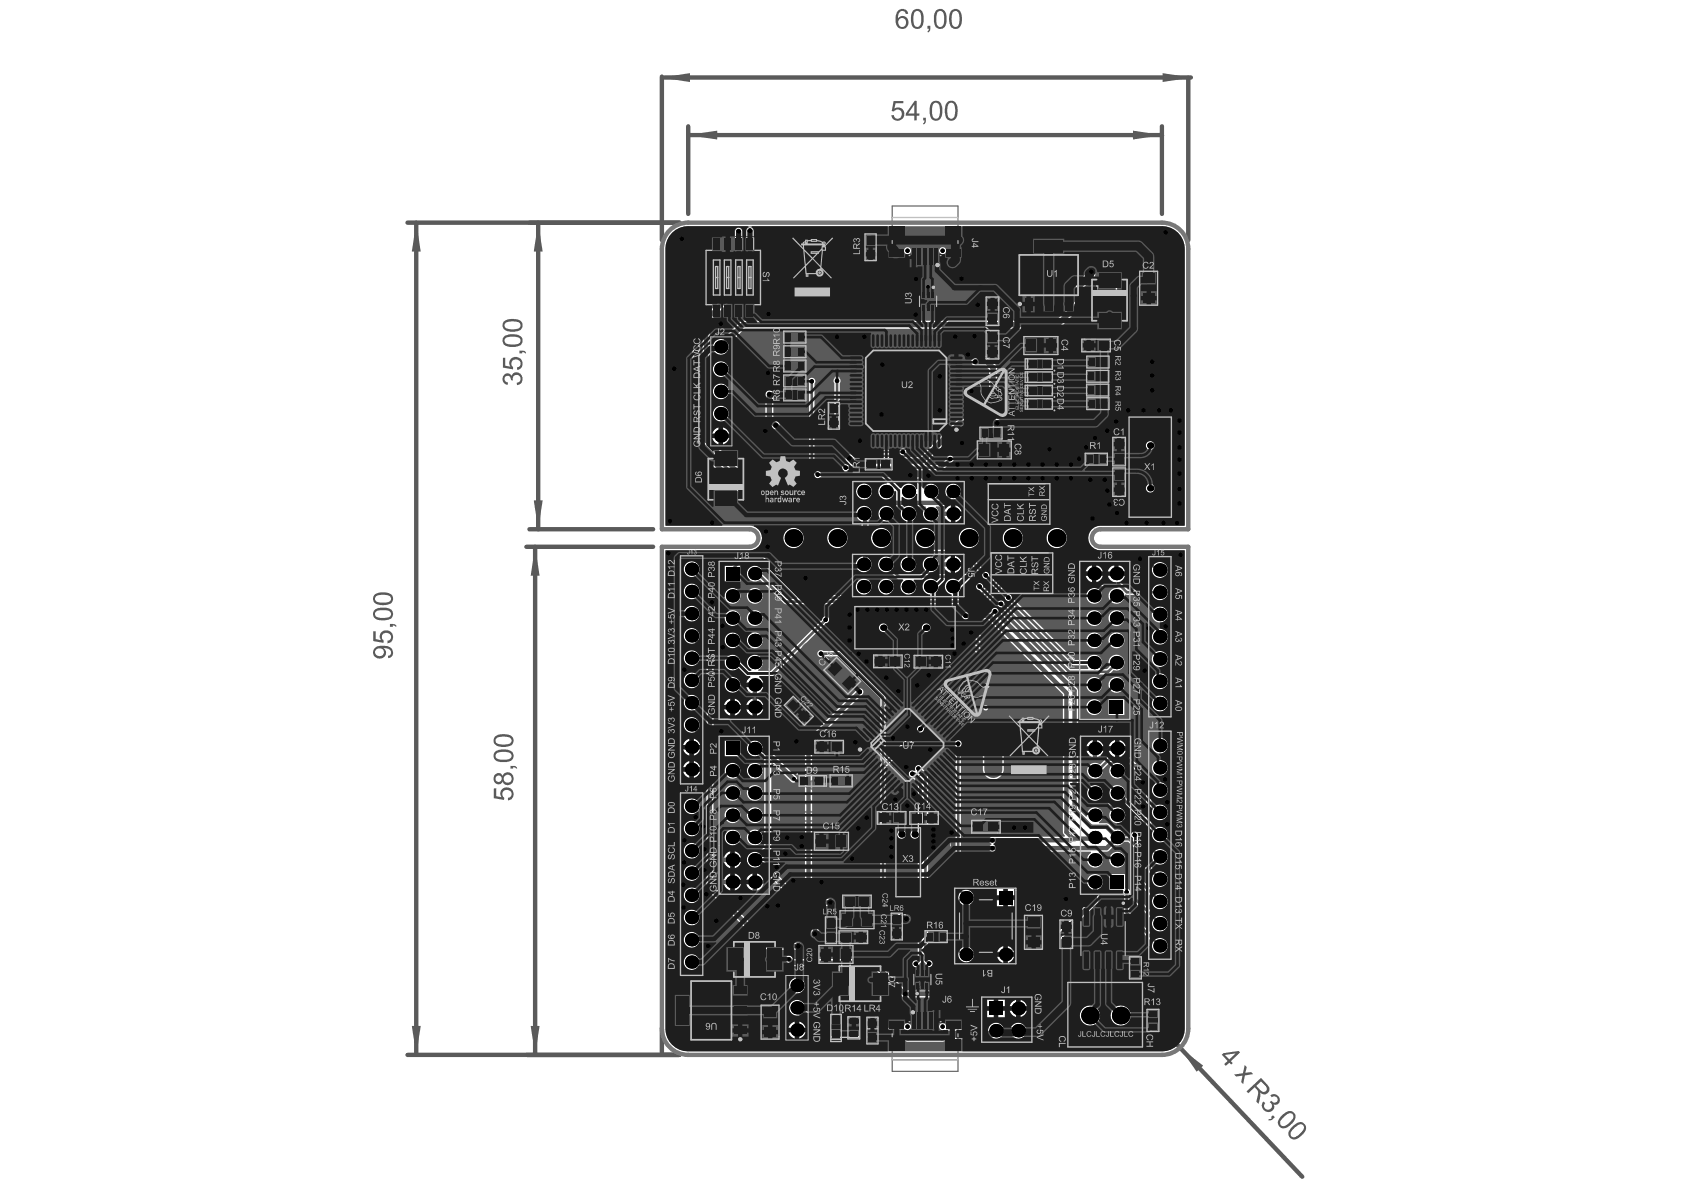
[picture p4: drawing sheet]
<svg xmlns="http://www.w3.org/2000/svg" width="297mm" height="210mm" viewBox="0 0 297 210" stroke-linecap="round" stroke-linejoin="round" font-family="sans-serif">
<g fill="#5a5a5a">
<path d="M208.1 184.8l4.1 3.2-1.1 1z"/>
<path d="M199.8 23l5.2 .8-5.2 .8z"/>
<path d="M121.4 23.8l5.1-.8v1.6z"/>
<path d="M205.1 12.9l5.1 .8-5.1 .8z"/>
<path d="M116.6 13.7l5.1-.8v1.6z"/>
<path d="M93.6 181h1.6l-.8 5.1z"/>
<path d="M94.4 96.4l.8 5.1h-1.6z"/>
<path d="M72.6 181h1.6l-.8 5.1z"/>
<path d="M73.4 39.3l.8 5.1h-1.6z"/>
<path d="M94.1 88.3h1.6l-.8 5.1z"/>
<path d="M94.9 39.3l.8 5.1h-1.6z"/>
</g>
<g fill="none" stroke="#5a5a5a" stroke-width=".18">
<path d="M124.2 41.7h10.3v14.5h-10.3zM149.5 58.6h20.7v20.7h-20.7zM152.6 41.2h2v4.8h-2zM162.1 51.1h3.2v4.1h-3.2zM179.4 42h11.1v13.1h-11.1zM184.2 48.5h1.5M185 47.8v1.5M192.2 48.2h7v9.5h-7zM194.9 52.9h1.6M195.7 52.2v1.5M124.5 79.7h7v9.6h-7zM146.1 70.9h2v4.8h-2z"/>
<path d="M159.1 68.9h1.5M159.8 68.1v1.6M127.3 84.5h1.5M128 83.8v1.5M152.6 80.9h4.8v2h-4.8zM148.8 131.4l11.3-11.3 11.2 11.3-11.2 11.2zM159.5 130.8l1.1 1.1M160.6 130.8l-1.1 1.1M190.4 159.8h8.4v11.5h-8.4zM124.7 178.2h1.5M125.5 177.5v1.5M132 172.7v11.1h-13.1v-11.1h19v-6.9h-9.6v6.9"/>
<path d="M132.3 169.2h1.6M133.1 168.5v1.5M145.6 161.7h2v4.8h-2zM146.9 170h9.6v7h-9.6zM150.9 173.5h1.6M151.7 172.7v1.6M152.9 179.4h2v4.8h-2zM157.2 161h2v4.8h-2zM161.1 170.8h3.2v4h-3.2z"/>
</g>
<g fill="none" stroke="#5a5a5a" stroke-width=".77">
<path d="M116.8 13.5v28.9M117.2 13.7h92.9M209.6 13.7v28.7M71.9 39.3h47.9M73.4 39.3v146.8M94.9 39.3v54.1M121.4 23.8h83.6M121.4 22.3v15.4M205 22.3v15.4M92.8 96.4h22.4M93.4 93.4h21.8M94.4 96.4v89.7"/>
<path d="M71.9 186.1h47.9M116.8 181.4v4.7M205 181.4l24.7 26.2"/>
</g>
<g fill="#5a5a5a">
<path d="M222.8 194.3l.4 .3a.7 .7 0 0 0 .1 1 .7 .7 0 0 0 1-.2 .7 .7 0 0 0-.3-1l.2-.2a.6 .6 0 0 0 .9 .2 .6 .6 0 0 0 .1-.9 .6 .6 0 0 0-.9 0l-.2-.3a.99 .99 0 0 1 1.5 .3 .99 .99 0 0 1-.5 1.4l-.4-.1a1.06 1.06 0 0 1-.8 1.4 1.06 1.06 0 0 1-1.3-.9l-.1-.3z"/>
<path d="M223.8 197.4l.6-.2-.2-.2 .3-.3 .4 .4-.6 .5h-.5z"/>
<path d="M217.7 189.5l1.5-.2 .4-1.5 .3 .4-.2 1.1 1-.2 .3 .4-1.4 .2-.3 1.5-.4-.3 .3-1.2-1.2 .2z"/>
<path d="M157.6 17.8h1.7v.4h-1.3l-.2 1a1.15 1.15 0 0 1 1.6 .5 1.15 1.15 0 0 1-.7 1.6 1.15 1.15 0 0 1-1.5-1h.5a.74 .74 0 0 0 .9 .6 .74 .74 0 0 0 .4-1.1 .74 .74 0 0 0-.6-.5 .74 .74 0 0 0-.7 .4l-.4-.1z"/>
<path d="M162.8 20.8h.5v.8l-.4 .3-.1-.2 .2-.1 .1-.4h-.3z"/>
<path d="M163.6 4.6h.5v.7l-.4 .4-.1-.2 .2-.1v-.3h-.2z"/>
<path d="M87.1 139.1h.4v1.3l.9 .2a1.17 1.17 0 0 1 .4-1.5 1.17 1.17 0 0 1 1.5 .2 1.17 1.17 0 0 1 0 1.5l-.7 .4v-.4a.73 .73 0 0 0 .6-1 .73 .73 0 0 0-1-.4 .72 .72 0 0 0-.6 .6 .72 .72 0 0 0 .3 .7v.4l-1.8-.3z"/>
<path d="M90 135.1h.9l.3 .4-.2 .1-.1-.2-.4-.1v.3h-.5z"/>
<path d="M65.8 111.4h.5v1.3l.9 .2a1.17 1.17 0 0 1 1-1.7 1.17 1.17 0 0 1 1 1.8l-.3 .3-.4 .2h-.1v-.5a.75 .75 0 0 0 .5-1 .75 .75 0 0 0-1.1-.3 .77 .77 0 0 0-.1 1.3l-.1 .4-1.8-.3z"/>
<path d="M68.8 110.1h.8l.4 .3-.2 .2-.2-.2-.3-.1v.3h-.5z"/>
<path d="M88.9 66.1a.76 .76 0 0 1 1.3 .2 .96 .96 0 0 1 1-.6 .96 .96 0 0 1 .9 .7 1.06 1.06 0 0 1-.9 1.5l-.1-.4a.7 .7 0 0 0 .7-.8 .7 .7 0 0 0-.9-.6 .7 .7 0 0 0-.4 1l-.4-.1a.58 .58 0 0 0-.4-.7 .58 .58 0 0 0-.7 .5 .58 .58 0 0 0 .5 .6l.1 .1-.1 .4a1.06 1.06 0 0 1-.6-1.8z"/>
<path d="M88.7 63.1h.4v1.4l.9 .2a1.17 1.17 0 0 1 1-1.8 1.17 1.17 0 0 1 1.1 1.7 1.04 1.04 0 0 1-.9 .6v-.4a.73 .73 0 0 0 .6-1 .73 .73 0 0 0-1.1-.3 .74 .74 0 0 0-.2 1.3v.4l-1.8-.4z"/>
<path d="M91.6 61.9h.9l.3 .4-.2 .1-.2-.3h-.3v.2h-.5z"/>
<path d="M221.6 191.5l.7 .8a.6 .6 0 0 0 1 .2 .6 .6 0 0 0-.1-1l-.8-.7zM219.9 192.5l2.5-2.4 1.1 1.2a.95 .95 0 0 1 .2 1.4 .95 .95 0 0 1-1.4 0v.7l-.3 1.3-.4-.4 .3-1.8-.6-.7-1.1 1z"/>
<path d="M226.3 197.2a.93 .93 0 0 0-.4 1.3h.1a1.11 1.11 0 0 0 1.5-.6 1.16 1.16 0 0 0 .6-1.3 .86 .86 0 0 0-1.4 .2zM225.8 197l.5-.4a1.25 1.25 0 0 1 2.1 0 1.84 1.84 0 0 1-.9 1.9v.1a1.22 1.22 0 0 1-2-.1 1.25 1.25 0 0 1 .3-1.5z"/>
<path d="M228 199.3a.72 .72 0 0 0-.4 .7 .72 .72 0 0 0 .6 .6l.7-.3 .5-.4a1.21 1.21 0 0 0 .6-1.3 .72 .72 0 0 0-1.2 0zM228 198.6l.2-.1a1.24 1.24 0 0 1 2.1 0 1.6 1.6 0 0 1-.8 1.8v.1a1.2 1.2 0 0 1-2.2 0 1.53 1.53 0 0 1 .7-1.8z"/>
<path d="M216.1 186.1l.7 .8 1.1-1.1zM215.5 186l.3-.2 2.7-.4 .2 .3-1.6 1.5 .3 .3-.2 .3-.4-.3-.6 .5-.3-.3 .6-.6z"/>
<path d="M161.3 18.4l-1.1 1.6h1.1zM161.3 17.8h.4v2.2h.5v.4h-.5v.8h-.4v-.8h-1.5v-.4z"/>
<path d="M164.6 18.4l-.2 1.2a1.11 1.11 0 0 0 .6 1.4 .84 .84 0 0 0 .8-1.1v-.5a1.19 1.19 0 0 0-.5-1.2 .54 .54 0 0 0-.7 .2zM164.3 18.1a1.08 1.08 0 0 1 1.3-.2 1.08 1.08 0 0 1 .6 1.1v.7a1.28 1.28 0 0 1-1.4 1.6 1.79 1.79 0 0 1-.8-2.1l.1-.6z"/>
<path d="M167.3 18.4l-.2 1.3a1.15 1.15 0 0 0 .7 1.3 1.09 1.09 0 0 0 .7-1.3v-.2a1.27 1.27 0 0 0-.6-1.4h-.3zM167.2 17.9a1.17 1.17 0 0 1 1.2 .1 1.17 1.17 0 0 1 .5 1.2v.4a1.53 1.53 0 0 1-.8 1.7 1.12 1.12 0 0 1-1.4-1.3v-.6a2.18 2.18 0 0 1 .5-1.5z"/>
<path d="M158.3 2l.1-.1a1.06 1.06 0 0 1 1.1-.3 1.06 1.06 0 0 1 .7 .8l-.4 .1a.68 .68 0 0 0-.8-.6 .68 .68 0 0 0-.6 .8v.6a1.06 1.06 0 0 1 1.5-.2 1.06 1.06 0 0 1 .2 1.5 1.16 1.16 0 0 1-1.4 .4 1.16 1.16 0 0 1-.7-1.3v-1zM158.6 3.4a.76 .76 0 0 0 0 1.1 .76 .76 0 0 0 1.1-.1 .76 .76 0 0 0-.1-1 .76 .76 0 0 0-1 0z"/>
<path d="M161.3 2.2l-.2 1.2a1.16 1.16 0 0 0 .6 1.4 1.05 1.05 0 0 0 .8-1.5 1.02 1.02 0 0 0-.8-1.4zM161.1 1.8a1.18 1.18 0 0 1 1.3 0 1.18 1.18 0 0 1 .5 1.3v.5a1.3 1.3 0 0 1-1.2 1.5h-.1a1.34 1.34 0 0 1-.9-1.6l.1-1.2z"/>
<path d="M165.4 2.2l-.2 1.2a1.23 1.23 0 0 0 .5 1.4 .86 .86 0 0 0 .8-1.1v-.4a1.05 1.05 0 0 0-.7-1.4zM165.1 1.8a1.16 1.16 0 0 1 1.3 0 1.16 1.16 0 0 1 .6 1.2v.6a1.3 1.3 0 0 1-1.3 1.5 1.34 1.34 0 0 1-1-1.6v-.2a1.9 1.9 0 0 1 .4-1.5z"/>
<path d="M168 2.2l-.2 1.2a1.12 1.12 0 0 0 .7 1.4 .98 .98 0 0 0 .7-1.3v-.2a1.16 1.16 0 0 0-.6-1.4zM167.8 1.8a1.12 1.12 0 0 1 1.3-.1 1.12 1.12 0 0 1 .5 1.2l.1 .7a1.34 1.34 0 0 1-1.2 1.5h-.1a1.21 1.21 0 0 1-1-1.4l.1-1.2z"/>
<path d="M87.4 137.4a.55 .55 0 0 0 1.1 0 .55 .55 0 0 0-1.1 0zM88.8 137.3a.75 .75 0 0 0 1.5 0 .75 .75 0 0 0-1.5 0zM87.3 136.7a.82 .82 0 0 1 1.4 .2 1.03 1.03 0 0 1 1.4-.5 1.03 1.03 0 0 1 .4 1.4 .97 .97 0 0 1-.9 .7 .97 .97 0 0 1-1-.7 .85 .85 0 0 1-1 .4 .85 .85 0 0 1-.5-1z"/>
<path d="M87.5 133a.71 .71 0 0 0 .8 1h.6a1.06 1.06 0 0 0 1.3-.6 .83 .83 0 0 0-.9-.8h-.6a1.53 1.53 0 0 0-1.2 .4zM87.3 132.6l.8-.4h.9a1.28 1.28 0 0 1 1.6 1.4 1.34 1.34 0 0 1-1.6 .8h-.4a1.22 1.22 0 0 1-1.5-1.3z"/>
<path d="M87.5 130.3a.68 .68 0 0 0 .1 .7 .68 .68 0 0 0 .7 .3h.6a1.21 1.21 0 0 0 1.3-.6v-.1a1.09 1.09 0 0 0-1.2-.7l-1.1 .1zM87.3 130l.7-.4 1-.1a1.37 1.37 0 0 1 1.6 1.1v.1a1.26 1.26 0 0 1-1.4 1.1h-.6a1.25 1.25 0 0 1-1.5-1.6z"/>
<path d="M66.3 114.6a.74 .74 0 0 0 .2 1 .74 .74 0 0 0 1-.1 .74 .74 0 0 0-.1-1l-.7-.1zM66.1 114.3l.5-.3 .9-.1a1.43 1.43 0 0 1 1.8 1.4v.3l-.4 .4-.4 .1-.1-.4a.68 .68 0 0 0 .6-.8 .68 .68 0 0 0-.8-.5l-.6-.1a1.06 1.06 0 0 1 .2 1.5 1.06 1.06 0 0 1-1.5 .2v-.1a1.09 1.09 0 0 1-.2-1.6z"/>
<path d="M66.3 107.9a.67 .67 0 0 0 0 .8 .67 .67 0 0 0 .7 .3h.6a1.16 1.16 0 0 0 1.4-.6 .87 .87 0 0 0-1.1-.8l-1.1 .1zM66 107.6l.6-.3 1.1-.1a1.33 1.33 0 0 1 1.6 1.3 1.34 1.34 0 0 1-1.5 .9h-.3a1.31 1.31 0 0 1-1.7-1.4z"/>
<path d="M66.3 105.3a.69 .69 0 0 0 0 .7 .69 .69 0 0 0 .7 .3h.6a1.3 1.3 0 0 0 1.4-.6 .86 .86 0 0 0-1.1-.8l-1 .1zM66 105l.2-.2 .6-.3h1a1.23 1.23 0 0 1 1.5 1.4 1.33 1.33 0 0 1-1.5 .8h-.4a1.23 1.23 0 0 1-1.6-1.3z"/>
<path d="M89.1 59.8a.68 .68 0 0 0 .1 .7 .68 .68 0 0 0 .7 .2l.5 .1a1.23 1.23 0 0 0 1.4-.6v-.1a.98 .98 0 0 0-1.2-.7h-.3a1.58 1.58 0 0 0-1.2 .4zM88.8 59.5l.3-.3 .6-.2h1.2a1.15 1.15 0 0 1 1.3 1.1v.1a1.19 1.19 0 0 1-1.4 1h-.5a1.36 1.36 0 0 1-1.7-1.2z"/>
<path d="M89.2 57a.68 .68 0 0 0-.1 .7 .68 .68 0 0 0 .8 .4h.6a1.21 1.21 0 0 0 1.3-.6 .86 .86 0 0 0-1.1-.8l-1 .1zM88.9 56.7l.7-.4 1-.1a1.3 1.3 0 0 1 1.6 1.3 1.17 1.17 0 0 1-1.3 1h-.7a1.4 1.4 0 0 1-1.6-1.2z"/>
</g>
<g fill="none" stroke="#5a5a5a" stroke-width=".18">
<path d="M139.7 59h1.1M179.8 45.7h10.4v5.7h-10.4zM192.7 49.3h6.1v7.3h-6.1zM139.5 67.7h1.2M139.5 70.1h1.2M139.7 64.1h1.1M139.7 61.6h1.1M152.1 61.2h15.5v15.4h-15.5zM174.3 75.9h1.1M193 66.8h1.1M193 69.3h1.1M193 64.3h1.1"/>
<path d="M193 71.7h1.1M125 80.9h6.1v7.3h-6.1zM192.9 80.5h1.1M147.7 138.2h1.1M152.5 131.4l7.6-7.6 7.6 7.6-7.6 7.6zM122.6 173h5.7v10.4h-5.7zM129.4 166.2h7.3v6.1h-7.3zM148 170.5h7.3v6.1h-7.3zM164.5 165.7h1.1M200.7 170.3v1.1M203.8 179.5v1.1M151.1 180.8v1.1"/>
<circle cx="166.2" cy="75.3" r=".77"/>
<circle cx="154.4" cy="131.4" r=".77"/>
</g>
<g fill="none" stroke="#5a5a5a" stroke-width=".2">
<path d="M157.4 36.3h11.6v8.8h-11.6zM157.4 38.4h11.6M134.1 44.2h-9.6v9.5h9.6M138.9 58.8h2.5v1.3h-2.5zM152.9 42.4h1.3v2.5h-1.3zM162.5 52.2h2.4v1.9h-2.4zM138.9 63.9h2.5v1.3h-2.5zM138.9 61.4h2.5v1.3h-2.5zM139 66.6h2.5v1.2h-2.5zM139 69h2.5v1.3h-2.5zM146.5 72.1h1.2v2.5h-1.2zM173.5 75.8h2.5v1.2h-2.5z"/>
<path d="M192.4 65.8h2.5v1.2h-2.5zM192.4 68.2h2.5v1.2h-2.5zM192.4 63.2h2.5v1.3h-2.5zM192.4 70.6h2.5v1.2h-2.5zM153.8 81.3h2.4v1.2h-2.4zM192.1 80.4h2.5v1.2h-2.5zM147.2 137.1h2.4v1.3h-2.4zM169.2 158.7h9.3v9.3h-9.3zM146 162.9h1.2v2.4h-1.2zM157.6 162.2h1.2v2.5h-1.2zM161.5 171.9h2.4v1.8h-2.4zM163.9 164.6h2.5v1.2h-2.5z"/>
<path d="M190.8 162.5h7.6v6.1h-7.6zM199.7 169.5h1.2v2.4h-1.2zM202.7 178.7h1.3v2.5h-1.3zM150 180h1.2v2.5h-1.2zM153.3 180.5h1.2v2.5h-1.2zM157.4 186.9h11.6M157.4 180.2h11.6v8.8h-11.6z"/>
</g>
<g fill="none" stroke="#5a5a5a" stroke-width=".24">
<path d="M125.8 45.9h1.2v6.1h-1.2zM126.2 47h.4v3.9h-.4zM126.2 48.9h.4M127.8 45.9h1.1v6.1h-1.1zM128.2 47h.3v3.9h-.3zM128.2 48.9h.3M129.8 45.9h1.1v6.1h-1.1zM130.1 47h.4v3.9h-.4zM130.1 48.9h.4M131.7 45.9h1.2v6.1h-1.2zM132.1 47h.4v3.9h-.4zM132.1 48.9h.4"/>
<path d="M134.1 44.2v9.5"/>
</g>
<g fill="none" stroke="#5a5a5a" stroke-width=".46">
<circle cx="165.3" cy="46.7" r=".15"/>
<circle cx="161" cy="178.6" r=".15"/>
</g>
<g fill="none" stroke="#5a5a5a" stroke-width=".31">
<circle cx="164.6" cy="50.7" r=".15"/>
<circle cx="198.1" cy="159.3" r=".15"/>
<circle cx="161.8" cy="175.3" r=".15"/>
</g>
<path d="M117.8 40.9a4.6 4.6 0 0 1 3.6-1.6h83.6a4.6 4.6 0 0 1 4.6 4.6v49.5h-15.5a1.55 1.55 0 0 0-1.5 1.5 1.55 1.55 0 0 0 1.5 1.5h15.5v85a4.6 4.6 0 0 1-4.6 4.7h-83.6a4.6 4.6 0 0 1-4.6-4.7v-85h15.4a1.55 1.55 0 0 0 1.6-1.5 1.55 1.55 0 0 0-1.6-1.5h-15.4v-49.5a4.6 4.6 0 0 1 1-3z" fill="none" stroke="#787878" stroke-width=".77"/>
<g fill="#8c8c8c">
<path d="M173.8 138.5a.96 .96 0 0 1 1-.4 .96 .96 0 0 1 .7 1v3.5a.32 .32 0 0 0 .3 .3 .32 .32 0 0 0 .4-.3v-4.2a.32 .32 0 0 1 .3-.3 .32 .32 0 0 1 .3 .3v4.2a.96 .96 0 0 1-1 1 .96 .96 0 0 1-.9-1v-3.5a.32 .32 0 0 0-.3-.3 .32 .32 0 0 0-.3 .3v4.2a.32 .32 0 0 1-.4 .3 .32 .32 0 0 1-.3-.3v-4.4z"/>
<path d="M173.6 123.3l.1-.1h1.7l.2 .1a1.78 1.78 0 0 0 0 3.1l-.2 .1h-1.7l-.1-.1 .1-.3h1.2a1.62 1.62 0 0 1 0-2.5h-1.2z"/>
<path d="M173.7 119.2h.2l1.2 .8a1.09 1.09 0 0 1 0 1.9l-1.2 .7h-.2l-.1-.3 1.2-.7a.79 .79 0 0 0 0-1.4l-1.2-.7z"/>
<path d="M173.6 115.5a1.01 1.01 0 0 1 1.2 1.1v1.7h.4v-2.4a.28 .28 0 0 1-.4-.3 .28 .28 0 0 1 .3-.3 .54 .54 0 0 1 .5 .6l-.1 2.8h-1.8l-.1-.1 .1-.3h.7v-1.8a.76 .76 0 0 0-.7-.7z"/>
<path d="M173.6 113.1l.1-.2h1.4l.1-1.3 .3-.1 .1 .1v3.1l-.1 .1-.3-.1v-1.6l-.2 .2h-1.3z"/>
<path d="M172.2 115.6l.3-.2 .3 .3v27.6a.32 .32 0 0 1-.3 .3 .32 .32 0 0 1-.3-.3z"/>
<path d="M173.7 127.4a.59 .59 0 0 1 .7-.3 .59 .59 0 0 1 .4 .6v2.2l.3 .2 .1-.2v-2.7l.1-.1 .3 .1v2.7a.59 .59 0 0 1-.6 .6 .59 .59 0 0 1-.6-.6v-2.2l-.3-.2-.1 .2v2.7l-.1 .1-.3-.1z"/>
<path d="M193.8 42.5a.96 .96 0 0 1 1-.4 .96 .96 0 0 1 .7 1v3.5a.32 .32 0 0 0 .3 .3 .32 .32 0 0 0 .4-.3v-4.2a.32 .32 0 0 1 .3-.3 .32 .32 0 0 1 .3 .3v4.2a.96 .96 0 0 1-1 1 .96 .96 0 0 1-.9-1v-3.5a.32 .32 0 0 0-.3-.3 .32 .32 0 0 0-.4 .3v4.2a.32 .32 0 0 1-.3 .3 .32 .32 0 0 1-.3-.3v-4.4z"/>
<path d="M194.9 59.3l1.8-.1 .1 .1-.1 .3h-1.2a1.62 1.62 0 0 1 0 2.5h1.2l.1 .3-.1 .1h-1.7l-.2-.1a1.78 1.78 0 0 0 0-3.1z"/>
<path d="M195.2 63.9l1.4-.8h.1l.1 .3-1.2 .7a.79 .79 0 0 0 0 1.4l1.2 .7v.2l-.2 .1-1.3-.8a1.1 1.1 0 0 1-.1-1.8z"/>
<path d="M194.9 67.1l1.8-.1 .1 .1-.1 .3h-.7v1.8a.76 .76 0 0 0 .7 .8l.1 .3a1.01 1.01 0 0 1-1.2-1.2v-1.7h-.4l.1 2.4a.28 .28 0 0 1 .3 .3 .28 .28 0 0 1-.3 .3 .54 .54 0 0 1-.5-.6z"/>
<path d="M194.8 71l.1-.1 .3 .1v1.6l.2-.2h1.3l.1 .1-.1 .3h-1.4l-.1 1.3-.1 .2-.3-.2z"/>
<path d="M197.7 42.3l.3-.2 .3 .3v27.5a.32 .32 0 0 1-.4 .4 .32 .32 0 0 1-.3-.4z"/>
<path d="M194.9 55.5a.59 .59 0 0 1 .7-.2 .59 .59 0 0 1 .4 .5v2.2l.3 .2 .1-.2v-2.6l.1-.2 .3 .2v2.6a.59 .59 0 0 1-.6 .6 .59 .59 0 0 1-.6-.6v-2.2l-.3-.2-.1 .2v2.7l-.1 .1-.3-.1z"/>
</g>
<g fill="none" stroke="#8c8c8c" stroke-width=".18">
<path d="M193.6 43.1v4.2M194.2 43.1v4.2M194.8 55.8v2.6M194.9 43.1v3.5M195 59.2h1.6M195.2 55.8v2.6M195.5 59.6h1.1M195.5 43.1v3.5M195.6 55.8v2.2M196 55.8v2.2M196.2 42.4v4.2M196.4 55.4v2.6"/>
<path d="M196.8 42.4v4.2M196.8 55.4v2.6M197.6 42.4v27.5M198.3 42.4v27.5M194.8 67.2v2.6M194.8 71.1v3M195 62.5h1.6M195 67h1.6M195.2 71.1v1.5M195.2 73v1.1M195.3 65.7l1.3 .8M195.4 72.4h1.2"/>
<path d="M195.4 72.8h1.2M195.5 62.1h1.1M195.6 69.1v-1.7h-.4v2.3M195.6 65.5l1.2 .7M196.5 63.1l-1.2 .8M196.6 67.4h-.6v1.8M196.7 63.5l-1.1 .6M172.2 115.8v27.5M172.8 115.8v27.5M173.6 119.5l1.2 .7M173.8 113.3h1.2M173.8 112.9h1.2"/>
<path d="M173.8 118.7h1.6M173.9 119.2l1.2 .8M174.4 116.5v1.8h-.6M175.2 111.6v1.1M175.2 113.1v1.5M175.2 116v2.3h-.4v-1.7M175.6 111.6v3M175.6 115.9v2.6M173.6 127.7v2.6M173.6 139.1v4.2M173.8 126.5h1.6M173.8 123.2h1.6"/>
<path d="M173.8 123.6h1.1M173.8 126.1h1.1M174 127.7v2.6M174.3 139.1v4.2M174.4 127.7v2.2M174.8 127.7v2.2M174.8 121.6l-1.1 .7M174.9 139.1v3.5M175.1 121.9l-1.2 .7M175.2 127.3v2.6M175.5 139.1v3.5M175.6 127.3v2.6"/>
<path d="M176.2 138.4v4.2M176.8 138.4v4.2"/>
</g>
<path d="M174.3 85.4h10.8v7.1h-10.8zM174.4 88.2h10.7M174.8 97.6h10.8v7.2h-10.8zM174.9 102h10.8" fill="none" stroke="#8c8c8c" stroke-width=".24"/>
<g fill="#8c8c8c">
<path d="M180 100.4l.3-.2v.2a.4 .4 0 0 0-.2 .6 .4 .4 0 0 0 .7 .1v-.1a.32 .32 0 0 0 .2-.3 .32 .32 0 0 0-.3-.3l.1-.1h.1l.2 .5a.61 .61 0 0 1-.8 .5 .61 .61 0 0 1-.3-.9z"/>
<path d="M179.9 99.3h.2v.6h1v.1h-1.2z"/>
<path d="M179.9 98.2l.7 .5 .5-.5v.2l-.6 .6h.6v.1h-1.2v-.1h.4l.2-.2-.6-.4z"/>
<path d="M183.7 90.9h.4v.4h-.2v-.2h-.2v.2a.36 .36 0 0 0 .5 .4 .36 .36 0 0 0 .1-.6v-.2a.5 .5 0 0 1 .1 .7 .5 .5 0 0 1-.7 .1 .5 .5 0 0 1-.1-.6z"/>
<path d="M183.6 90h.9v.1h-.7l.7 .5v.1h-.9v-.1h.7l-.7-.5z"/>
<path d="M181.5 89.9l.3-.1 .3 .3a.27 .27 0 0 0 0 .3 .27 .27 0 0 0 .4 0l-.2-.6 .3 .3a.36 .36 0 0 1-.2 .6 .36 .36 0 0 1-.4-.5h-.1a.23 .23 0 0 0-.3-.2 .23 .23 0 0 0 0 .4l.2 .2v.1a.5 .5 0 0 1-.3-.8z"/>
<path d="M181.4 89.1h1.1v-.4h.1v1h-.1v-.4h-1.1z"/>
<path d="M175.1 91.5l1.1-.5v.2l-1 .4 1 .3v.2l-1.1-.5z"/>
<path d="M175.1 90.1l.2-.2 .2 .1a.42 .42 0 0 0-.2 .7 .42 .42 0 0 0 .7 0v-.1a.33 .33 0 0 0-.1-.6l.1-.1a.58 .58 0 0 1-.2 1 .58 .58 0 0 1-.7-.7z"/>
<path d="M175.1 88.9l.3-.2 .1 .1a.42 .42 0 0 0-.2 .6 .42 .42 0 0 0 .6 .1 .34 .34 0 0 0 .2-.3 .34 .34 0 0 0-.2-.3v-.2l.2 .1 .2 .4-.1 .3-.4 .2h-.4l-.3-.2z"/>
<path d="M177.1 89.3h1.1v-.4h.2v.9h-.2v-.4h-1.1z"/>
<path d="M152 49.6h.1l.4 1 .4-1h.2l-.5 1.2h-.2z"/>
<path d="M150.5 50l.1-.1 .2 .1v-.1h.1v.9h-.1l-.1-.7h-.2z"/>
<path d="M149.8 50l.2-.1a.26 .26 0 0 1 .4 .2 .26 .26 0 0 1-.3 .3 .16 .16 0 0 0-.2 .2 .16 .16 0 0 0 .1 .2 .16 .16 0 0 0 .2-.2l.2-.1-.3 .3a.28 .28 0 0 1-.4-.2 .28 .28 0 0 1 .4-.3v-.1a.15 .15 0 0 0 .2 0 .15 .15 0 0 0-.1-.2 .15 .15 0 0 0-.2 0l-.2 .2z"/>
<path d="M147.6 50l.3-.1 .2 .1v-.1h.2v.9h-.2v-.5a.2 .2 0 0 0-.2-.3 .2 .2 0 0 0-.2 .3v.5h-.2z"/>
<path d="M146.3 49.6l.5 .3v.1l-.3-.2v1h-.2z"/>
<path d="M145.7 50.6h.2v.2h-.2z"/>
<path d="M148.8 46.2h1.8v2.5h-1.8v-.3h1.5v-.8h-1.4v-.3h1.4v-.8h-1.5z"/>
<path d="M144.1 46.2h.3v1.6a.64 .64 0 0 0 .7 .7 .64 .64 0 0 0 .6-.8v-1.5h.3v1.7a.99 .99 0 0 1-1.1 .9 .99 .99 0 0 1-.8-1.1z"/>
<path d="M141.5 46.5h.1a1.17 1.17 0 0 1 1.2-.2h.2a1.33 1.33 0 0 1 .3 2 1.33 1.33 0 0 1-2 .1v-.9h1.1v.2h-.8v.5l.2 .1a.98 .98 0 0 0 1.4-.6 .98 .98 0 0 0-1-1.2l-.4 .2-.1 .3-.4-.1z"/>
<path d="M138.8 46.6a1.27 1.27 0 0 1 2.1 .4 1.27 1.27 0 0 1-1.3 1.7h-.5l-.5-.3v-.9h1.1v.2h-.8v.5l.6 .2a.96 .96 0 0 0 1.1-1.2 .96 .96 0 0 0-1.5-.5l-.2 .3-.2-.1z"/>
<path d="M136.3 46.2h1.8v2.5h-1.8v-.3h1.5v-.8h-1.4v-.3h1.4v-.8h-1.5z"/>
<path d="M144.9 136.7l1.2 .4v.2l-1.2 .5v-.2l1-.4-1-.3z"/>
<path d="M145.2 138.8h.9v.1l-.7 .1v.2l-.2 .1v-.2l.1-.2z"/>
<path d="M145.2 139.5a.31 .31 0 0 1 .4-.1 .31 .31 0 0 1 .1 .4 .18 .18 0 0 0 .3-.1 .18 .18 0 0 0-.1-.2v-.2a.32 .32 0 0 1 .3 .4 .32 .32 0 0 1-.3 .3 .32 .32 0 0 1-.4-.3 .16 .16 0 0 0-.1-.2 .16 .16 0 0 0-.2 .1 .16 .16 0 0 0 .2 .2v.2l-.2-.1z"/>
<path d="M145.2 141.5h.9v.2h-.5a.2 .2 0 0 0-.3 .1 .2 .2 0 0 0 .2 .2h.6v.2h-.6a.29 .29 0 0 1-.3-.3 .29 .29 0 0 1 .1-.3z"/>
<path d="M145.2 143l.1-.1-.1 .3h.9v.2h-1.2z"/>
<path d="M145.9 143.9h.2v.1h-.2z"/>
<path d="M145.2 144.4l.1-.1-.1 .3h.9v.2h-1.2z"/>
<path d="M141.6 113.8h.1a1.34 1.34 0 0 1 1.9-.2 1.34 1.34 0 0 1 0 2h-.9v-1.1h.3v.8h.5l.2-.5a.98 .98 0 0 0-1.2-1.2 .98 .98 0 0 0-.6 1.5l.3 .1v.4a1.12 1.12 0 0 1-.6-1.8z"/>
<path d="M141.5 116.1h2.4v1.8h-.2v-1.5h-.9v1.4h-.3v-1.4h-.7v1.5h-.3z"/>
<path d="M141.5 118.4h2.4v1.5h-.2v-1.2h-2.2z"/>
<path d="M141.5 123.4h.3v.8h2.1v.3h-2.1v.9h-.3z"/>
<path d="M141.5 129.1h2.4v.3h-2.1l2.1 .8v.3l-2 .7h2v.3h-2.4v-.4l2.1-.8-2.1-.7z"/>
<path d="M141.5 132h2.4v1.9h-.2v-1.5h-.9v1.3h-.3v-1.3h-.7v1.4h-.3z"/>
<path d="M141.5 135.3h2.4v.3h-.8l-.4 .4 1.2 .9v.4l-1.4-1.1-1 1.1v-.5l1.2-1.2h-1.2z"/>
<path d="M141.5 142.2h.3v.8h2.1v.4h-2.1v.8h-.3z"/>
<path d="M183.7 89.2l.3-.1a.27 .27 0 0 1 .3 0 .27 .27 0 0 1 .1 .3v.2h-.7zM183.6 89.1v.6h.9v-.4a.53 .53 0 0 0-.9-.2z"/>
<path d="M182.1 91.2h.4v.6h-.4zM181.4 90.9v.2l.6 .4v.3h-.6v.1h1.2v-.6a.32 .32 0 0 0-.3-.4 .32 .32 0 0 0-.3 .4z"/>
<path d="M177.4 91.3l.2-.1a.45 .45 0 0 1 .6 .4v.2h-.9zM177.2 91.3l-.1 .7h1.3v-.5l-.2-.4h-.7z"/>
<path d="M177.7 90.2l.5 .2-.5 .2zM177.1 89.8v.2l.4 .2v.5l-.4 .1v.1l1.3-.4v-.2z"/>
<path d="M151.3 50.1a.25 .25 0 0 1 .3 0 .25 .25 0 0 1 .2 .2h-.6zM151.2 50l-.1 .4h.7a.27 .27 0 0 1-.3 .3 .27 .27 0 0 1-.3-.2l-.1 .1a.44 .44 0 0 0 .6 .1 .44 .44 0 0 0 .1-.6 .44 .44 0 0 0-.6-.1z"/>
<path d="M149.4 49.6v.2h.2v-.2zM149.4 49.9v.9h.2v-.9z"/>
<path d="M148.6 50.1a.3 .3 0 0 1 .5 .2 .3 .3 0 0 1-.3 .4l-.2-.2zM148.4 50.3a.45 .45 0 0 0 .9 0 .45 .45 0 0 0-.9 0z"/>
<path d="M144.9 49.8a.29 .29 0 0 1 .4 0 .29 .29 0 0 1 0 .4 .25 .25 0 0 1 0 .4 .25 .25 0 0 1-.4-.1zM144.8 49.7v.6a.42 .42 0 0 0 .5 .5 .42 .42 0 0 0 .2-.7 .39 .39 0 0 0-.2-.5 .39 .39 0 0 0-.5 .1z"/>
<path d="M151.6 46.8l.3-.2 .9-.1v1.9h-.7a.96 .96 0 0 1-.5-1.5zM151.4 46.6l-.3 .6v.5l.2 .6 .3 .3 .4 .1h1.1v-2.5l-1.3 .1z"/>
<path d="M147 46.6l1-.1v.8h-.6a.38 .38 0 0 1-.4-.2 .38 .38 0 0 1 0-.5zM146.9 47.7l.3-.1h.8v.8h-.7a.45 .45 0 0 1-.4-.2 .45 .45 0 0 1 0-.5zM146.7 46.5l-.1 .1a.63 .63 0 0 0 .3 .8 .69 .69 0 0 0-.3 .9 .69 .69 0 0 0 .8 .4h.9v-2.5h-1.1z"/>
<path d="M134.2 46.7l.3-.2h1v.8h-.8a.44 .44 0 0 1-.4-.1 .44 .44 0 0 1-.1-.5zM133.9 46.6a.68 .68 0 0 0 .6 1l-.4 .4-.5 .7h.5l.5-.9 .3-.2h.6v1.1h.3v-2.5h-1.3z"/>
<path d="M145.3 138.1l.2-.1v.5l-.2-.1zM145.2 138v.1a.37 .37 0 0 0 .1 .4 .37 .37 0 0 0 .4 .1v-.6a.24 .24 0 0 1 .3 .2 .24 .24 0 0 1-.2 .3v.1a.44 .44 0 0 0 .1-.7 .44 .44 0 0 0-.7 .1z"/>
<path d="M144.9 140.2v.2h.2v-.2zM145.2 140.2v.2h.9v-.2z"/>
<path d="M145.4 140.7h.1a.31 .31 0 0 1 .4 .1 .31 .31 0 0 1-.2 .4 .31 .31 0 0 1-.4-.2zM145.2 140.9a.45 .45 0 0 0 .9 0 .45 .45 0 0 0-.9 0z"/>
<path d="M140.9 120.3v.4h.4v-.4zM141.5 120.4v.3h2.4v-.3z"/>
<path d="M141.6 121.5l-.1 .4a.88 .88 0 0 0 .7 1.1v-.3a.62 .62 0 0 1-.5-.5 .62 .62 0 0 1 .4-.6l.3 .2 .2 .9a.68 .68 0 0 0 .9 .4 .68 .68 0 0 0 .4-.8v-.3a.75 .75 0 0 0-.8-.8l.1 .3a.71 .71 0 0 1 .5 .6 .71 .71 0 0 1-.4 .7l-.4-.3-.3-.9a.63 .63 0 0 0-1-.1zM144 122v.3l.1-.1a.29 .29 0 0 0 .4 .3 .29 .29 0 0 0 .2-.4v-.3h-.2l-.1 .4-.2-.3z"/>
<path d="M140.9 125.7v.4h.4v-.4zM141.5 125.8v.3h2.4v-.3z"/>
<path d="M141.7 127h.9v.7a.44 .44 0 0 1-.4 .6 .44 .44 0 0 1-.5-.5zM141.5 126.7v1.1a.7 .7 0 0 0 .6 .8 .7 .7 0 0 0 .7-.6l.5 .4 .6 .4v-.4l-.7-.4-.4-.6v-.4h1.1v-.3z"/>
<path d="M141.7 138.4l1.2-.4v.9zM141.5 138.3v.3l2.4 1.1v-.4l-.7-.3v-1l.7-.3v-.4z"/>
<path d="M141.7 140.2h.9v.8a.42 .42 0 0 1-.5 .5 .42 .42 0 0 1-.4-.5zM141.5 139.9v1.2a.69 .69 0 0 0 .6 .8 .69 .69 0 0 0 .7-.7l.3 .3 .8 .6v-.4l-.8-.6-.3-.4v-.5h1.1v-.3z"/>
</g>
<path d="M141.5 144.8h2.4" fill="none" stroke="#8c8c8c" stroke-width=".31"/>
<g fill="#8c8c8c">
<path d="M184.2 100.3h.5v.4h-.2v-.3h-.2v.2a.37 .37 0 0 0 .4 .4 .37 .37 0 0 0 .2-.6l-.1-.1a.5 .5 0 0 1 .2 .7 .5 .5 0 0 1-.7 .1 .5 .5 0 0 1-.1-.7z"/>
<path d="M184.1 99.3h1v.1h-.8l.8 .6v.1h-1v-.1h.8l-.8-.5z"/>
<path d="M182.1 99.4a.32 .32 0 0 1 .4-.2 .32 .32 0 0 1 .2 .4 .2 .2 0 0 0 .1 .3 .2 .2 0 0 0 .3-.2l-.2-.4 .3 .2v.4a.38 .38 0 0 1-.5 .2 .38 .38 0 0 1-.2-.5 .25 .25 0 0 0-.4-.1 .25 .25 0 0 0 .1 .4l.2 .1v.2l-.4-.3z"/>
<path d="M182 98.6h1.1v-.4h.1v.9h-.1v-.4h-1.1z"/>
<path d="M177.8 98.6h1v-.4h.2v.9h-.2v-.4h-1z"/>
<path d="M175.7 100.8l1.2-.4v.1l-1.1 .4 1.1 .4v.2l-1.2-.5z"/>
<path d="M175.7 99.4l.3-.2 .1 .2-.3 .3a.46 .46 0 0 0 .6 .4 .46 .46 0 0 0 .2-.7l-.1-.2a.58 .58 0 0 1 .3 .9 .58 .58 0 0 1-.9 .1l-.2-.3z"/>
<path d="M175.7 98.2l.3-.2 .1 .2-.2 .1a.43 .43 0 0 0 .4 .6 .43 .43 0 0 0 .3-.7l-.1-.2 .3 .2v.6l-.4 .3-.3-.1a.54 .54 0 0 1-.4-.8z"/>
<path d="M184.2 102.6l.5 .3 .5-.3v.1l-.4 .3 .4 .3v.1l-.5-.3-.5 .4v-.2l.4-.3-.4-.3z"/>
<path d="M182.2 103.8h.9l.1-.3v.8l-.1-.4h-.9z"/>
<path d="M182.2 102.6l.6 .3 .4-.3v.1l-.4 .3 .4 .3v.1l-.5-.3-.5 .4v-.2l.4-.3-.4-.3z"/>
<path d="M181.7 87.2h.9v-.4h.1v.8h-.1v-.3h-.9z"/>
<path d="M181.7 85.9l.5 .4 .5-.4v.2l-.4 .3 .4 .2v.1l-.5-.3-.5 .4v-.2l.4-.2-.4-.3z"/>
<path d="M183.6 85.9l.5 .4 .4-.4v.2l-.4 .3 .4 .2v.1l-.4-.3-.5 .4v-.2l.3-.2-.3-.3z"/>
<path d="M179.3 91.2l.3-.2 .1 .1a.4 .4 0 0 0-.2 .6 .4 .4 0 0 0 .6 .1 .35 .35 0 0 0 .3-.3 .35 .35 0 0 0-.3-.4l.1-.1h.1l.2 .5a.62 .62 0 0 1-.7 .5 .62 .62 0 0 1-.5-.8z"/>
<path d="M179.3 90h.2v.6h1v.2h-1.2z"/>
<path d="M179.3 88.9l.7 .5 .5-.5v.2l-.6 .6h.6v.1h-1.2v-.1h.4l.2-.2-.6-.4z"/>
<path d="M184.3 98.5l.3-.1a.31 .31 0 0 1 .4 .3v.2h-.7zM184.2 98.5l-.1 .6h1v-.5l-.2-.3h-.5z"/>
<path d="M182.7 100.6h.3l.1 .5h-.4zM182 100.3v.2l.6 .4v.2h-.6v.2h1.2v-.5a.34 .34 0 0 0-.3-.4 .34 .34 0 0 0-.4 .3z"/>
<path d="M177.9 100.7l.5-.2a.4 .4 0 0 1 .4 .4v.2h-.9zM177.9 100.5l-.1 .8h1.2v-.5a.64 .64 0 0 0-1.1-.3z"/>
<path d="M178.2 99.5l.6 .2-.6 .2zM177.8 99.1v.2l.3 .2v.4l-.3 .2v.1l1.2-.4v-.2z"/>
<path d="M184.7 103.8l.3-.1v.5h-.3zM184.2 103.5v.2l.4 .3v.2h-.4v.1h1v-.4a.28 .28 0 0 0-.3-.4 .28 .28 0 0 0-.3 .3z"/>
<path d="M184.1 87.1h.3v.5h-.3zM183.6 86.8v.2l.4 .3v.3h-.4v.1h.9v-.4a.28 .28 0 0 0-.2-.4 .28 .28 0 0 0-.3 .3z"/>
</g>
<g fill="none" stroke="#8c8c8c" stroke-width=".18">
<path d="M193.6 43.1a.96 .96 0 0 1 1-1 .96 .96 0 0 1 .9 1M193.6 47.3a.32 .32 0 0 0 .3 .3 .32 .32 0 0 0 .3-.3M194.2 43.1a.32 .32 0 0 1 .4-.3 .32 .32 0 0 1 .3 .3M194.8 55.8a.59 .59 0 0 1 .6-.6 .59 .59 0 0 1 .6 .6M194.8 58.4l.2 .2 .2-.2M194.9 46.6a.96 .96 0 0 0 .9 1 .96 .96 0 0 0 1-1M195 59.2l-.2 .2a1.71 1.71 0 0 1 0 2.9l.2 .2M195.2 55.8l.2-.2 .2 .2M195.5 59.6a1.64 1.64 0 0 1 0 2.5M195.5 46.6a.32 .32 0 0 0 .3 .3 .32 .32 0 0 0 .4-.3M195.6 58a.59 .59 0 0 0 .6 .6 .59 .59 0 0 0 .6-.6M196 58l.2 .2 .2-.2"/>
<path d="M196.2 42.4a.32 .32 0 0 1 .3-.3 .32 .32 0 0 1 .3 .3M196.4 55.4l.2-.2 .2 .2M196.6 59.2l.2 .2-.2 .2M197.6 42.4a.32 .32 0 0 1 .3-.3 .32 .32 0 0 1 .4 .3M194.8 71.1l.2-.2 .2 .2M194.8 74.1l.2 .2 .2-.2M195 67l-.2 .2M195.2 69.7l.4 .3-.1 .3a.53 .53 0 0 1-.7-.5M195.3 63.9a1.1 1.1 0 0 0 0 1.8M195.4 72.8l-.2 .2M195.4 72.4l-.2 .2M195.6 69.1a1.13 1.13 0 0 0 1.1 1.2l.1-.3-.2-.1a.72 .72 0 0 1-.6-.7"/>
<path d="M195.6 64.1a.79 .79 0 0 0 0 1.4M196.5 63.1l.3 .1-.1 .3M196.6 67l.2 .2-.2 .2M196.6 72.4l.2 .2-.2 .2M196.6 62.1l.2 .2-.2 .2M196.8 66.2v.2l-.2 .1M197.6 69.9a.32 .32 0 0 0 .3 .4 .32 .32 0 0 0 .4-.4M172.2 115.8a.32 .32 0 0 1 .3-.4 .32 .32 0 0 1 .3 .4M173.8 112.9l-.2 .2 .2 .2M173.8 118.3l-.2 .2 .2 .2M173.9 119.2l-.3 .1v.2M174.4 116.5a.91 .91 0 0 0-.8-.8l.1-.3a1.13 1.13 0 0 1 1.1 1.2"/>
<path d="M175.1 120a1.1 1.1 0 0 1 0 1.9M175.2 114.6l.2 .2 .2-.2M175.2 111.6l.2-.1 .2 .1M175.2 112.7l-.2 .2M175.2 113.1l-.2 .2M175.6 118.5l-.2 .2M175.6 115.9a.53 .53 0 0 0-.7-.5l-.1 .3 .4 .3M173.6 130.3l.2 .2 .2-.2M173.6 127.7a.59 .59 0 0 1 .6-.6 .59 .59 0 0 1 .6 .6M173.6 139.1a.96 .96 0 0 1 1-1 .96 .96 0 0 1 .9 1M173.7 122.3l-.1 .2 .3 .1M173.8 126.1l-.2 .2 .2 .2"/>
<path d="M173.8 123.2l-.2 .2 .2 .2M174 127.7l.2-.2 .2 .2M174.3 139.1a.32 .32 0 0 1 .3-.3 .32 .32 0 0 1 .3 .3M174.4 129.9a.59 .59 0 0 0 .6 .6 .59 .59 0 0 0 .6-.6M174.8 129.9l.2 .2 .2-.2M174.8 120.2a.79 .79 0 0 1 0 1.4M174.9 123.6a1.64 1.64 0 0 0 0 2.5M175.2 127.3l.2-.2 .2 .2M175.4 123.2l.2 .2a1.71 1.71 0 0 0 0 2.9l-.2 .2M176.2 138.4a.32 .32 0 0 1 .3-.3 .32 .32 0 0 1 .3 .3M172.2 143.3a.32 .32 0 0 0 .3 .3 .32 .32 0 0 0 .3-.3M173.6 143.3a.32 .32 0 0 0 .3 .3 .32 .32 0 0 0 .4-.3"/>
<path d="M174.9 142.6a.96 .96 0 0 0 .9 1 .96 .96 0 0 0 1-1M175.5 142.6a.32 .32 0 0 0 .3 .3 .32 .32 0 0 0 .4-.3"/>
</g>
<g fill="#5a5a5a">
<path d="M173.9 132.4a1.6 1.6 0 0 1 1.8-.6 1.6 1.6 0 0 1 1.1 1.6v2.2a1.6 1.6 0 0 1-1.7 1.6 1.6 1.6 0 0 1-1.5-1.8v-2.3z"/>
<path d="M194.1 48.9a1.61 1.61 0 0 1 1.9-.2 1.61 1.61 0 0 1 .8 1.6v2.1a1.59 1.59 0 0 1-1.6 1.6 1.59 1.59 0 0 1-1.6-1.6v-2.5l.2-.5z"/>
<path d="M173.2 105.5l5.5-5.5h13l.1 .2-.3 .6h1.5v.8h-1.5l.4 .6-.1 .2-15 .1-3.2 3.2h-.3z"/>
<path d="M118.6 41.1a3.9 3.9 0 0 1 2.8-1.2h10.8v.2a.62 .62 0 0 0-.5 .6v7.7l-7.7 7.8v21.7l7.4 7.5h20l.1 .2a1.38 1.38 0 0 0 .1 2.3v.2h-18.2l-10-10v-23.2l7.5-7.5v-6.6a.63 .63 0 0 0-.6-.6 .63 .63 0 0 0-.7 .6v6.1l-7.3 7.3-.2 .5 .1 23.9 10.7 10.7h18.6v.2a1.38 1.38 0 0 0 .5 2.4v6.3a1.4 1.4 0 0 0-.9 2 1.4 1.4 0 0 0 2.1 .4 1.4 1.4 0 0 0 0-2.1v-6.8a1.37 1.37 0 0 0 .1-2.2v-.2h2.1l.1 .2a1.4 1.4 0 0 0-.2 2.1 1.4 1.4 0 0 0 2.1 0 1.4 1.4 0 0 0-.2-2.1v-.2h2.1l.1 .2a1.4 1.4 0 0 0-.2 2.1 1.4 1.4 0 0 0 2.1 0 1.4 1.4 0 0 0-.2-2.1l.1-.2h2.1v.2a1.4 1.4 0 0 0-.1 2.1 1.4 1.4 0 0 0 2 0 1.4 1.4 0 0 0-.2-2.1l.1-.2h1.5l1.3-1.2a1.4 1.4 0 0 0 1.6-1.4 1.4 1.4 0 0 0-1.7-1.4 1.4 1.4 0 0 0-.9 2l-.8 .8h-1.1l-.1-.2a1.39 1.39 0 0 0 .5-1.9 1.39 1.39 0 0 0-1.8-.6l-1.1-1-.4-.2h-17.2l-.1-.2a.62 .62 0 0 0-.5-.9l-.6-.6v-14.8a.63 .63 0 0 0-.1-.9 .63 .63 0 0 0-.8 0 .63 .63 0 0 0-.1 .9v15l.2 .3 .7 .8v.4h-11.7l-6.7-6.8v-20.7l7.7-7.8v-8.2a.62 .62 0 0 0-.6-.6v-.2h72.7a4 4 0 0 1 4 4.2v48.6h-14.9a2.18 2.18 0 0 0-2.2 2.2 2.18 2.18 0 0 0 2.2 2.2h14.9v84.1a4 4 0 0 1-4 4.2h-83.6a4 4 0 0 1-4-4.2v-84.1h14.8a2.18 2.18 0 0 0 2.2-2.2 2.18 2.18 0 0 0-2.2-2.2h-14.8v-48.8a3.9 3.9 0 0 1 1.2-2.8zM165.6 44.2a.65 .65 0 0 0 1.3 0 .65 .65 0 0 0-1.3 0zM159.4 44.2a.65 .65 0 0 0 1.3 0 .65 .65 0 0 0-1.3 0zM194 48.7l-.4 .5-.2 .7v2.7a1.77 1.77 0 0 0 .6 1.2h.1a1.78 1.78 0 0 0 1.3 .4 1.78 1.78 0 0 0 1.3-.7l.3-.9v-2.7a1.83 1.83 0 0 0-1.5-1.6h-.9zM126.1 60.2a1.4 1.4 0 0 0 .7 2.3 1.4 1.4 0 0 0 1.7-1.7l2.9-2.8h55.1l.5-.2 4-4 .2-.5v-2.6l1.8-1.8a1.04 1.04 0 0 0-.5-1.7 .73 .73 0 0 0-.7 .9l-2 2v2.9l-3.6 3.6h-55.1l-.5 .2-3.1 3a1.4 1.4 0 0 0-1.4 .4zM196.1 60.9a.47 .47 0 0 0 .9 0 .47 .47 0 0 0-.9 0zM195.9 64.8a.46 .46 0 0 0 .9 0 .46 .46 0 0 0-.9 0zM125.7 65.1a1.4 1.4 0 0 0 2.8 0 1.4 1.4 0 0 0-2.8 0zM125.7 69a1.4 1.4 0 0 0 2.8 0 1.4 1.4 0 0 0-2.8 0zM197.5 70.7l-.1 .3v.4a.4 .4 0 0 1 0 .7v.4a.4 .4 0 0 1 0 .7 .61 .61 0 0 0 .4 .7 .61 .61 0 0 0 .7-.3 .61 .61 0 0 0-.2-.8 .77 .77 0 0 0 0-1.2 .61 .61 0 0 0 .1-.9 .61 .61 0 0 0-.9 0zM125.7 73a1.4 1.4 0 0 0 2.8 0 1.4 1.4 0 0 0-2.8 0zM149.3 80.3a.71 .71 0 0 0 0 1l.5 .5-.1 .2h-.1a.63 .63 0 0 0-.9 .1 .63 .63 0 0 0 0 .8 .63 .63 0 0 0 .9 .1h16.5l.3-.2 1.3-1.2a.63 .63 0 0 0 .5-.6 .63 .63 0 0 0-.6-.7 .63 .63 0 0 0-.6 .6l-1.1 1.1h-2.7l-.1-.1 6.5-6.6h6.2a.71 .71 0 0 0 .8-.6 .71 .71 0 0 0-.7-.8l-.1-9.3-1.4-1.4-2.4-.1a.71 .71 0 0 0-.7 .7 .71 .71 0 0 0 .7 .7h1.8l.7 .7v8.7l-5.5 .1-6.7 6.6h-11.7a.85 .85 0 0 0-1.3-.3zM135.2 69.1l-.2 .5v4.3l.2 .5 1.1 1.1a.72 .72 0 0 0 1.1 0 .72 .72 0 0 0-.2-1.1l-.8-.8v-4a.71 .71 0 0 0-.4-.7 .71 .71 0 0 0-.8 .2zM127.5 75.4v1.1h1.2a1.56 1.56 0 0 0-1.2-1.1zM126 75.8l-.4 .7h1.2v-1.1zM125.6 77.3a1.56 1.56 0 0 0 1.2 1.1v-1.1zM127.5 77.3v1.1a1.56 1.56 0 0 0 1.2-1.1zM202.1 78.6a.8 .8 0 0 0 1.6 0 .8 .8 0 0 0-1.6 0zM147.3 66.5l-.1 .3a.61 .61 0 0 0 0 .8v7.9l.1 .3 4.4 4.4h7.2a.63 .63 0 0 0 .8 0 .63 .63 0 0 0 0-.9 .63 .63 0 0 0-.8-.1h-6.8l-4-3.9v-7.7a.7 .7 0 0 0 0-.9 .7 .7 0 0 0-.8-.2zM202.1 86.1a.8 .8 0 0 0 1.6 0 .8 .8 0 0 0-1.6 0zM168.5 89.1v1.1h1.1a1.56 1.56 0 0 0-1.1-1.1zM167 89.5l-.4 .7h1.1v-1.1zM168.5 91v1.1a1.56 1.56 0 0 0 1.1-1.1zM166.6 91a1.56 1.56 0 0 0 1.1 1.1v-1.1zM184.6 94.9a1.8 1.8 0 0 0 3.6 0 1.8 1.8 0 0 0-3.6 0zM176.9 94.9a1.8 1.8 0 0 0 3.6 0 1.8 1.8 0 0 0-3.6 0zM169.1 94.9a1.8 1.8 0 0 0 3.6 0 1.8 1.8 0 0 0-3.6 0zM161.4 94.9a1.8 1.8 0 0 0 3.6 0 1.8 1.8 0 0 0-3.6 0zM153.6 94.9a1.8 1.8 0 0 0 3.6 0 1.8 1.8 0 0 0-3.6 0zM145.9 94.9a1.8 1.8 0 0 0 3.6 0 1.8 1.8 0 0 0-3.6 0zM138.2 94.9a1.8 1.8 0 0 0 3.6 0 1.8 1.8 0 0 0-3.6 0zM162.7 99.6a1.4 1.4 0 0 0 2.8 0 1.4 1.4 0 0 0-2.8 0zM120.6 100.4a1.4 1.4 0 0 0 2.8 0 1.4 1.4 0 0 0-2.8 0zM159.2 98.6a1.4 1.4 0 0 0 .4 2.2 1.4 1.4 0 0 0 2-1.1l1.8-1.8h4.1v.2a1.49 1.49 0 0 0-1 1.1l3.1-.1a1.5 1.5 0 0 0-1-1l.1-.2h.9l3.7 3.6a.63 .63 0 0 0 .6 .6 .63 .63 0 0 0 .6-.6 .63 .63 0 0 0-.6-.6l-3.8-3.8-.3-.1h-6.6l-.4 .1-1.5 1.5h-.1a1.41 1.41 0 0 0-2 0zM127.8 99.8v2.8h2.8v-2.8l.5-.6h3.2l6.3 6.3v.2h-1.8l-4.3-4.4a1.4 1.4 0 0 0-1.6-1.5 1.4 1.4 0 0 0-1 2 1.4 1.4 0 0 0 2.2 .4l4.2 4.3 .3 .1h35.2l.3-.1 3.1-3.1h19.8l.2 .1-.1 .2a1.4 1.4 0 0 0-1.6 1.4 1.4 1.4 0 0 0 1.5 1.4 1.4 1.4 0 0 0 1.3-1.5l.2-.2 4.8 .1a1.42 1.42 0 0 0 2.1 .7 1.42 1.42 0 0 0 0-2.3 1.42 1.42 0 0 0-2.1 .7h-4.3l-1.3-1.3 .7-1.1h-1.5v-.8h1.5l-.2-.6 .1-.2h4.6l.3 .3a1.42 1.42 0 0 0 1.6 1.6 1.42 1.42 0 0 0 1.1-1.9 1.42 1.42 0 0 0-2.2-.5l-.6-.4h-24.6l-.4 .1-4.6 4.6-.1-.1a.62 .62 0 0 0-.6-.9l-1.6-1.5-2.6-.1-.1-.2a1.53 1.53 0 0 0 1.1-1.1l-3 .1a1.54 1.54 0 0 0 1 1v.2h-8.9l-1.1-1.1a1.4 1.4 0 0 0-1.2-1.9 1.4 1.4 0 0 0-1.5 1.7 1.4 1.4 0 0 0 2 .9l1.5 1.3 .9 .1v.2a1.38 1.38 0 0 0 .4 2.4l-.1 .2h-2.7l-.1-.2a1.4 1.4 0 0 0 .6-2.2 1.4 1.4 0 0 0-2.2 0 1.4 1.4 0 0 0 .5 2.2v.2h-2.8v-.2a1.4 1.4 0 0 0 .6-2.2 1.4 1.4 0 0 0-2.3 0 1.4 1.4 0 0 0 .6 2.2v.2h-10.3l-6.8-6.8h-4l-1.6 1.6zM120.6 104.3a1.4 1.4 0 0 0 2.8 0 1.4 1.4 0 0 0-2.8 0zM191.6 105.1a1.4 1.4 0 0 0 2.8 0 1.4 1.4 0 0 0-2.8 0zM131.7 105.1a1.4 1.4 0 0 0 2.8 0 1.4 1.4 0 0 0-2.8 0zM127.8 105.1a1.4 1.4 0 0 0 2.8 0 1.4 1.4 0 0 0-2.8 0zM169.9 108.2a.63 .63 0 0 0-.2 .7 .63 .63 0 0 0 .6 .4h3.9l13.3 13.2v24.3l.4 .6-.1 .2h-12.7a.62 .62 0 0 0-.7 .5 .62 .62 0 0 0 .5 .7l-.1 .2a.63 .63 0 0 0-.4 .7 .63 .63 0 0 0 .7 .5h17.3v.2a1.4 1.4 0 0 0-.3 2.1 1.4 1.4 0 0 0 2.1 0 1.4 1.4 0 0 0-.4-2.1l.1-.2h1.5l1.3-1.1a1.39 1.39 0 0 0 1.5-.6h.8l1 1v9.4l3.3 3.4a1.4 1.4 0 0 0 1.1 2 1.4 1.4 0 0 0 1.6-1.6 1.4 1.4 0 0 0-2-1l-3.1-3.1v-2.3l.2-.1 2.2 2.2a1.4 1.4 0 0 0 1.1 2 1.4 1.4 0 0 0 1.6-1.6 1.4 1.4 0 0 0-2-1.1l-2.3-2.2v-2.4l.2-.1 1.4 1.5a1.4 1.4 0 0 0 1.1 2 1.4 1.4 0 0 0 1.6-1.6 1.4 1.4 0 0 0-2-1.1l-1.6-1.6v-2.3l.2-.1 .7 .8a1.4 1.4 0 0 0 1.1 1.9 1.4 1.4 0 0 0 1.6-1.6 1.4 1.4 0 0 0-2-1l-.9-.9v-1.2h.2l.1 .1a1.4 1.4 0 0 0 2.1 .4 1.4 1.4 0 0 0-.1-2.2 1.4 1.4 0 0 0-2.1 .6l-.2-.1v-2.7l.2-.1 .1 .2a1.4 1.4 0 0 0 2.1 .3 1.4 1.4 0 0 0-.1-2.1 1.4 1.4 0 0 0-2.1 .6l-.2-.1v-2.8h.2l.1 .2a1.4 1.4 0 0 0 2.1 .3 1.4 1.4 0 0 0-.1-2.2 1.4 1.4 0 0 0-2.1 .6h-.2v-1.2l-.1-.3-3.6-3.7-.4-.1h-1l-.1-.2 .5-.5 .2-.4h-3l.1 .4 .5 .5-.1 .2h-.7l-1.4 1.4a1.4 1.4 0 0 0-2.1 .5 1.4 1.4 0 0 0 1.1 1.9 1.4 1.4 0 0 0 1.5-1.6l1.3-1.3h.7l.1 .2-.2 .1a1.4 1.4 0 0 0-.4 2.2 1.4 1.4 0 0 0 2.2-.2 1.4 1.4 0 0 0-.6-2.1v-.2h1.2l3.4 3.4v6.2l-.2 .1-3.7-3.6a1.4 1.4 0 0 0-1.2-2 1.4 1.4 0 0 0-1.3 1.9l-.2 .1-.7-.7-.3-.1a1.41 1.41 0 0 0-1.9-1.2 1.41 1.41 0 0 0-.7 2 1.41 1.41 0 0 0 2.1 .4l.4-.2 1.3 1.3 .3 .1h.9v.3a1.39 1.39 0 0 0-1.3 1.8 1.39 1.39 0 0 0 2 .9l1.9 1.9-.1 .5-.1 .1-.9-.1a1.38 1.38 0 0 0-1.9-1.1l-1.2-1.1-1.5-.1-.1-.2a1.4 1.4 0 0 0 0-2.5 1.4 1.4 0 0 0-2 1.5l-.2 .1-1.4-1.4-.1-21.1-14.2-14.2a.68 .68 0 0 0-.7-.1 .68 .68 0 0 0-.4 .7h-4.5zM120.6 108.2a1.4 1.4 0 0 0 2.8 0 1.4 1.4 0 0 0-2.8 0zM203.2 108.4a1.42 1.42 0 0 0 2.8 0 1.42 1.42 0 0 0-2.8 0zM195.5 109a1.4 1.4 0 0 0 2.8 0 1.4 1.4 0 0 0-2.8 0zM191.6 109a1.4 1.4 0 0 0 2.8 0 1.4 1.4 0 0 0-2.8 0zM131.7 109a1.4 1.4 0 0 0 2.8 0 1.4 1.4 0 0 0-2.8 0zM127.8 109a1.4 1.4 0 0 0 2.8 0 1.4 1.4 0 0 0-2.8 0zM162.6 110.7a.8 .8 0 0 0 1.6 0 .8 .8 0 0 0-1.6 0zM155 110.7a.8 .8 0 0 0 1.6 0 .8 .8 0 0 0-1.6 0zM203.2 112.3a1.42 1.42 0 0 0 2.8 0 1.42 1.42 0 0 0-2.8 0zM195.5 113a1.4 1.4 0 0 0 2.8 0 1.4 1.4 0 0 0-2.8 0zM191.6 113a1.4 1.4 0 0 0 2.8 0 1.4 1.4 0 0 0-2.8 0zM131.7 113a1.4 1.4 0 0 0 2.8 0 1.4 1.4 0 0 0-2.8 0zM127.8 113a1.4 1.4 0 0 0 2.8 0 1.4 1.4 0 0 0-2.8 0zM172.1 111.9l-.2 .4 .1 .3a.4 .4 0 0 1-.1 .7l.1 .5a.4 .4 0 0 1-.1 .7 .61 .61 0 0 0 .4 .7 .61 .61 0 0 0 .8-.4 .61 .61 0 0 0-.3-.7 .77 .77 0 0 0 0-1.2 .62 .62 0 0 0 .2-.8 .62 .62 0 0 0-.9-.2zM120.6 116.1a1.4 1.4 0 0 0 2.8 0 1.4 1.4 0 0 0-2.8 0zM203.2 116.2a1.42 1.42 0 0 0 2.8 0 1.42 1.42 0 0 0-2.8 0zM176.1 106.1a.63 .63 0 0 0-.1 .6 .63 .63 0 0 0 .5 .4l11.9 11.8 7 .1 .4-.2 .6-.6a1.4 1.4 0 0 0 1.9-1.3 1.4 1.4 0 0 0-1.7-1.4 1.4 1.4 0 0 0-.9 2.1l-.5 .4h-1.1l-.1-.2a1.4 1.4 0 0 0-.3-2.1 1.4 1.4 0 0 0-2 .7h-2.1l-11.1-11.1a.63 .63 0 0 0-.7-.5 .63 .63 0 0 0-.6 .6 .63 .63 0 0 0 .6 .6l11.2 11.2 .4 .2h2.3l.3 .4-.1 .2h-3.1l-11.6-11.6a.62 .62 0 0 0-.4-.5 .62 .62 0 0 0-.7 .2zM128.2 115.9a1.44 1.44 0 0 0 .1 2 1.44 1.44 0 0 0 2 0l1.3 1.2 .7 .2v.2l-.5 .5-.2 .4h3.1l-.2-.4-.5-.5v-.2h2.1l.4-.2 9.2-9.1a.63 .63 0 0 0 .6-.7 .63 .63 0 0 0-.6-.6 .63 .63 0 0 0-.7 .6l-9.1 9h-2.1l-.1-.2a1.4 1.4 0 0 0 .5-2.1 1.4 1.4 0 0 0-2.2 0 1.4 1.4 0 0 0 .6 2.1l-.1 .2h-.4l-1.4-1.4a1.47 1.47 0 0 0-.9-1.3 1.47 1.47 0 0 0-1.6 .3zM173.6 120.9a.46 .46 0 0 0 .9 0 .46 .46 0 0 0-.9 0zM120.6 120a1.4 1.4 0 0 0 2.8 0 1.4 1.4 0 0 0-2.8 0zM203.2 120.2a1.42 1.42 0 0 0 2.8 0 1.42 1.42 0 0 0-2.8 0zM195.5 120.8a1.4 1.4 0 0 0 2.8 0 1.4 1.4 0 0 0-2.8 0zM191.6 120.8a1.4 1.4 0 0 0 2.8 0 1.4 1.4 0 0 0-2.8 0zM127.8 120.8a1.4 1.4 0 0 0 2.8 0 1.4 1.4 0 0 0-2.8 0zM133.5 121.2v1.1a1.56 1.56 0 0 0 1.2-1.1zM131.6 121.2a1.56 1.56 0 0 0 1.1 1.1v-1.1zM133.5 123.2v1.1h1.1a1.56 1.56 0 0 0-1.1-1.1zM129.6 123.2v1.1h1.1a1.56 1.56 0 0 0-1.1-1.1zM132 123.6l-.4 .7h1.1v-1.1zM128.1 123.6l-.4 .7h1.1v-1.1zM173.4 124.8a.47 .47 0 0 0 .9 0 .47 .47 0 0 0-.9 0zM120.6 123.9a1.4 1.4 0 0 0 2.8 0 1.4 1.4 0 0 0-2.8 0zM203.2 124.1a1.42 1.42 0 0 0 2.8 0 1.42 1.42 0 0 0-2.8 0zM195.5 123.3v2.8h2.8v-2.8zM191.6 124.7a1.4 1.4 0 0 0 2.8 0 1.4 1.4 0 0 0-2.8 0zM133.5 125.1v1.1a1.56 1.56 0 0 0 1.2-1.1zM129.6 125.1v1.1a1.56 1.56 0 0 0 1.1-1.1zM131.6 125.1a1.56 1.56 0 0 0 1.1 1.1v-1.1zM127.7 125.1a1.56 1.56 0 0 0 1.1 1.1v-1.1zM121 111.2a1.4 1.4 0 0 0-.2 1.7 1.4 1.4 0 0 0 1.6 .6l2.2 2.2v13.6l-.2 .1-1.1-1.1a1.4 1.4 0 0 0-1.2-1.8 1.4 1.4 0 0 0-1.5 1.5 1.4 1.4 0 0 0 1.8 1.2l2.2 2.2v25.4l10.7 10.7h5.5a.63 .63 0 0 0 .6-.6 .63 .63 0 0 0-.6-.6h-5l-9.9-10v-40.9l-.2-.4-2.4-2.4a1.4 1.4 0 0 0-.6-1.6 1.4 1.4 0 0 0-1.7 .2zM122.4 130.3v1.1h1.1a1.56 1.56 0 0 0-1.1-1.1zM120.9 130.7l-.4 .7h1.1v-1.1zM173.8 132.2l-.4 .9v2.7a1.83 1.83 0 0 0 1.5 1.6l.6 .1a1.83 1.83 0 0 0 1.5-1.7v-2.7a1.77 1.77 0 0 0-.6-1.2h-.1a1.77 1.77 0 0 0-1.3-.4 1.78 1.78 0 0 0-1.2 .7zM197.5 130.5v1.1h1.1a1.56 1.56 0 0 0-1.1-1.1zM193.5 130.5v1.1h1.2a1.56 1.56 0 0 0-1.2-1.1zM196 130.9l-.4 .7h1.1v-1.1zM192 130.9l-.4 .7h1.2v-1.1zM203.2 131.5a1.4 1.4 0 0 0 2.8 0 1.4 1.4 0 0 0-2.8 0zM122.4 132.2v1.1a1.56 1.56 0 0 0 1.1-1.1zM120.5 132.2a1.56 1.56 0 0 0 1.1 1.1v-1.1zM127.8 130.6v2.8h2.8v-2.8zM191.6 132.4a1.56 1.56 0 0 0 1.2 1.1v-1.1zM193.5 132.4v1.1a1.56 1.56 0 0 0 1.2-1.1zM122.4 134.2v1.1h1.1a1.56 1.56 0 0 0-1.1-1.1zM120.9 134.6l-.4 .7h1.1v-1.1zM160.5 136a.62 .62 0 0 0-.2 .7 .62 .62 0 0 0 .6 .4l1 1v8.3l-.2 .1a.78 .78 0 0 0-1.1 .7 .78 .78 0 0 0 1.1 .7l.2 .1v21l-.4 .4a.63 .63 0 0 0-.6 .6 .63 .63 0 0 0 .6 .6 .63 .63 0 0 0 .7-.5l.4-.5h.3l.4 .4a.63 .63 0 0 0 .6 .6 .63 .63 0 0 0 .6-.6 .63 .63 0 0 0-.5-.6l-.3-.3v-32.3l-.1-.3-1-1a.62 .62 0 0 0-.8-.5 .62 .62 0 0 0-.3 .9l-.2 .1a.61 .61 0 0 0-.8 0zM203.2 135.4a1.4 1.4 0 0 0 2.8 0 1.4 1.4 0 0 0-2.8 0zM122.4 136.1v1.1a1.56 1.56 0 0 0 1.1-1.1zM120.5 136.1a1.56 1.56 0 0 0 1.1 1.1v-1.1zM131.7 135.9a1.4 1.4 0 0 0 2.8 0 1.4 1.4 0 0 0-2.8 0zM127.8 135.9a1.4 1.4 0 0 0 2.8 0 1.4 1.4 0 0 0-2.8 0zM132.1 131a1.4 1.4 0 0 0 .1 2 1.4 1.4 0 0 0 2-.1h.3l.3 .3v16.2l-1 1a1.4 1.4 0 0 0-2.1 1.3 1.4 1.4 0 0 0 2.2 1.1l9.2 9.3v2.6a.63 .63 0 0 0 .7 .6 .63 .63 0 0 0 .6-.6v-2.9l-.2-.4-9.7-9.7v-.2l1.4-1.4 .2-.4v-15l.1-.1 3.3 3.3a.64 .64 0 0 0 1-.1 .64 .64 0 0 0-.2-.9l-5-5-.8-.2a1.4 1.4 0 0 0-2.4-.7zM131.7 139.9a1.4 1.4 0 0 0 2.8 0 1.4 1.4 0 0 0-2.8 0zM127.8 139.9a1.4 1.4 0 0 0 2.8 0 1.4 1.4 0 0 0-2.8 0zM120.6 142.2a1.4 1.4 0 0 0 2.8 0 1.4 1.4 0 0 0-2.8 0zM131.7 143.8a1.4 1.4 0 0 0 2.8 0 1.4 1.4 0 0 0-2.8 0zM127.8 143.8a1.4 1.4 0 0 0 2.8 0 1.4 1.4 0 0 0-2.8 0zM120.6 146.1a1.4 1.4 0 0 0 2.8 0 1.4 1.4 0 0 0-2.8 0zM158.2 147.2a.8 .8 0 0 0 1.6 0 .8 .8 0 0 0-1.6 0zM131.7 147.7a1.4 1.4 0 0 0 2.8 0 1.4 1.4 0 0 0-2.8 0zM127.8 147.7a1.4 1.4 0 0 0 2.8 0 1.4 1.4 0 0 0-2.8 0zM167.6 148.4v.8l.1 .1zM129.6 150.1v1.2l1.1-.1a1.56 1.56 0 0 0-1.1-1.1zM128.1 150.5l-.4 .8h1.1v-1.2zM120.6 150.1a1.4 1.4 0 0 0 2.8 0 1.4 1.4 0 0 0-2.8 0zM195.7 151.6a1.4 1.4 0 0 0 2.8 0 1.4 1.4 0 0 0-2.8 0zM129.6 152v1.2a1.56 1.56 0 0 0 1.1-1.2zM127.7 152v.1a1.56 1.56 0 0 0 1.1 1.1v-1.2zM133.5 154.1v1.1h1.1a1.56 1.56 0 0 0-1.1-1.1zM129.6 154.1v1.1h1.1a1.56 1.56 0 0 0-1.1-1.1zM132 154.5l-.4 .7h1.1v-1.1zM128.1 154.5l-.4 .7h1.1v-1.1zM120.6 154a1.4 1.4 0 0 0 2.8 0 1.4 1.4 0 0 0-2.8 0zM133.5 156v1.1a1.56 1.56 0 0 0 1.2-1.1zM129.6 156v1.1a1.56 1.56 0 0 0 1.1-1.1zM131.6 156a1.56 1.56 0 0 0 1.1 1.1v-1.1zM127.7 156a1.56 1.56 0 0 0 1.1 1.1v-1.1zM177.8 156.8v1.1h1.1v-1.1zM175.8 156.8v1.1h1.2v-1.1zM120.6 157.9a1.4 1.4 0 0 0 2.8 0 1.4 1.4 0 0 0-2.8 0zM168.6 130.7a.62 .62 0 0 0-.1 .9v25.2l.2 .3 .5 .5a1.4 1.4 0 0 0 .9 2.1 1.4 1.4 0 0 0 1.7-1.4 1.4 1.4 0 0 0-1.9-1.3l-.4-.4v-25a.63 .63 0 0 0-.1-.9 .63 .63 0 0 0-.8 0zM142.2 130.6l-.2 .5v26.4l.2 .5 1.8 1.8h2.5a.63 .63 0 0 0 .6-.6 .63 .63 0 0 0-.6-.6h-2l-1.3-1.3v-26l8.9-8.8a.63 .63 0 0 0 0-.9 .63 .63 0 0 0-.9 0zM177.8 158.7v1.2h1.1v-1.2zM175.8 158.7v1.2h1.2v-1.2zM144.4 114.9a.63 .63 0 0 0-.1 .8 .63 .63 0 0 0 .9 .1h2.7l7.4 7.4v34.8l.1 .3 3.8 3.8a.63 .63 0 0 0 .7 .6 .63 .63 0 0 0 .6-.6 .63 .63 0 0 0-.6-.6l-3.7-3.7v-22.4l6.2-6.2a.63 .63 0 0 0 .6-.6 .63 .63 0 0 0-.6-.6 .63 .63 0 0 0-.7 .5l-5.3 5.4-.2-.1v-11l-7.8-7.8-.4-.2h-2.8a.62 .62 0 0 0-.8 .1zM120.6 161.8a1.4 1.4 0 0 0 2.8 0 1.4 1.4 0 0 0-2.8 0zM120.6 165.8a1.4 1.4 0 0 0 2.8 0 1.4 1.4 0 0 0-2.8 0zM177.8 166.9v1.1h1.1a1.56 1.56 0 0 0-1.1-1.1zM176.3 167.3l-.4 .7h1.1v-1.1zM195.7 154.2v2.8h2.3l.1 .2 .2 .6v3.4l5 5.1a1.4 1.4 0 0 0 1.1 1.9 1.4 1.4 0 0 0 1.6-1.6 1.4 1.4 0 0 0-2-1l-4.8-4.8v-3a.62 .62 0 0 0 .1-.7 .62 .62 0 0 0-.6-.3l-.2-.2v-2.4zM169 168.4a1.4 1.4 0 0 0 2.8 0 1.4 1.4 0 0 0-2.8 0zM177.8 168.8v1.1a1.56 1.56 0 0 0 1.1-1.1zM175.9 168.8a1.56 1.56 0 0 0 1.1 1.1v-1.1zM120.6 169.7a1.4 1.4 0 0 0 2.8 0 1.4 1.4 0 0 0-2.8 0zM138.7 168.7a.63 .63 0 0 0 0 .9l.7 .7 .4 .1h14l5.3 5.4 .5 .1h17.3l16.7-16.6 .2-.5v-2a1.4 1.4 0 0 0 .4-2.1 1.4 1.4 0 0 0-2.1 0 1.4 1.4 0 0 0 .4 2.1v1.8l-16.1 16.1h-16.6l-5.5-5.5h-14.2l-.5-.5a.63 .63 0 0 0-.9 0zM139.2 173.8a1.4 1.4 0 0 0 2.8 0 1.4 1.4 0 0 0-2.8 0zM180 176.3v1.2h1.1a1.57 1.57 0 0 0-1.1-1.2zM178.5 176.8l-.4 .7h1.1v-1.2zM176.1 176.3v1.2h1.2v-1.2zM174.1 176.3v1.2h1.2v-1.2zM180 178.3v1.1a1.57 1.57 0 0 0 1.2-1.1zM178.1 178.3a1.57 1.57 0 0 0 1.1 1.1v-1.1zM176.1 178.3v1.2h1.2v-1.2zM174.1 178.3v1.2h1.2v-1.2zM195.9 179.1a1.8 1.8 0 0 0 3.6 0 1.8 1.8 0 0 0-3.6 0zM190.5 179.1a1.8 1.8 0 0 0 3.6 0 1.8 1.8 0 0 0-3.6 0zM141 180.2v1.1h1.1a1.56 1.56 0 0 0-1.1-1.1zM139.5 180.6l-.4 .7h1.1v-1.1zM141 182.1v1.1a1.56 1.56 0 0 0 1.1-1.1zM139.1 182.1a1.56 1.56 0 0 0 1.1 1.1v-1.1zM139.6 176.8a1.39 1.39 0 0 0-.3 1.6 1.39 1.39 0 0 0 1.4 .7l3.7 3.7 .6 .2h14.1l.4 .5 .7 .3h6l.3-.1 .5-.4h7.7l.5-.2a1.37 1.37 0 0 0 1.6-.4h1.7a1.42 1.42 0 0 0 2.1 .1 1.42 1.42 0 0 0 0-2 1.42 1.42 0 0 0-2.1 .1h-1.7a1.4 1.4 0 0 0-1.5-.5 1.4 1.4 0 0 0-1 1.2h-7.4l-.1-.2a.64 .64 0 0 0-.3-.9 .64 .64 0 0 0-.9 .4 .64 .64 0 0 0 .4 .8l-.2 .3h-5.3l-.2-.2 .1-.2a.63 .63 0 0 0 0-1.1 .63 .63 0 0 0-.9 .6l-.2 .2h-13.9l-3.4-3.4a1.4 1.4 0 0 0-.8-1.4 1.4 1.4 0 0 0-1.6 .3z"/>
<circle cx="173.9" cy="124.9" r=".22"/>
<circle cx="174.1" cy="120.9" r=".21"/>
<circle cx="172.5" cy="113.5" r=".33"/>
<circle cx="172.5" cy="112.4" r=".33"/>
<circle cx="172.5" cy="114.6" r=".33"/>
<circle cx="196.5" cy="60.9" r=".22"/>
<circle cx="196.3" cy="64.8" r=".21"/>
<circle cx="197.9" cy="72.2" r=".33"/>
<circle cx="197.9" cy="73.3" r=".33"/>
<circle cx="197.9" cy="71.1" r=".33"/>
</g>
<path d="M147.6 67.2v8.3l4.3 4.2h7.4M167.6 81l-1.5 1.5h-16.9M203.1 99.6h-24.6l-5.9 5.8h-31.3M162.3 137.9v31.3l-.8 .8" fill="none" stroke="#5a5a5a" stroke-width=".46"/>
<path d="M192.5 47.9v.5l-2 2v2.9l-4 4h-55.4l-4 3.9M135.7 69.6v4.3l1.1 1.1M172 63.8h2.1l1.1 1.1v9.7M175.2 74.6h-5.9l-6.7 6.7h-12.3l-.5-.5" fill="none" stroke="#5a5a5a" stroke-width=".93"/>
<path d="M140.6 177.8l4.4 4.4h14.4l.8 .7h6l.5-.5h8l.7-.6h4.2" fill="none" stroke="#5a5a5a" stroke-width="1.2"/>
<path d="M152.6 91v8.7M135.5 132.9l4.5 4.5" fill="none" stroke="#5a5a5a" stroke-width=".77"/>
<circle cx="172.8" cy="103.5" r=".23" fill="#5a5a5a"/>
<path d="M169.8 97.4l4.1 4.1M203.1 99.6l1 .9M132.9 100.4h.1M132.9 100.4l5.7 5.7h35.2l3.2-3.2h20.2l1.6 1.6M171 101.7l1.8 1.8M176.6 106.5l12 12h6.8M177.9 105.4l11.5 11.5h3.7" fill="none" stroke="#5a5a5a" stroke-width=".46"/>
<path d="M175.2 74.6h.7" fill="none" stroke="#5a5a5a" stroke-width=".93"/>
<circle cx="172" cy="63.8" r=".46" fill="#5a5a5a"/>
<path d="M133.1 132l.3 .3h1.4l.6 .6M135.4 132.9v16.8M135.4 132.9h.1M133.5 151.5l6.9 6.9M135 150.1l-1.6 1.5h-.3M193.1 155.6v3.2l-16.5 16.5h-17l-5.6-5.5h-14.2" fill="none" stroke="#5a5a5a" stroke-width=".77"/>
<circle cx="135" cy="150.1" r=".39" fill="#5a5a5a"/>
<path d="M124.5 56.4v21.3l7.2 7.1h30.4l2.1 2.1M135.4 149.7l-.4 .4" fill="none" stroke="#5a5a5a" stroke-width=".77"/>
<path d="M156.7 99.9l1.8 1.8h12.5M129.2 100.4l1.7-1.7h3.6l6.8 6.7M145.6 109.3l-9.5 9.5h-4.2l-1.6-1.6h-.2l-.9-.8" fill="none" stroke="#5a5a5a" stroke-width=".46"/>
<circle cx="122" cy="116.1" r=".23" fill="#5a5a5a"/>
<path d="M193.1 135.9h.5l2-1.9h3.4l3.6 3.6v11.6l2.3 2.3M197.1 139.9l4.8 4.8v7.7M197.1 143.8l3 3v.5M197.2 141.6l4 4.1v10l3.4 3.3M197.4 148h1.8l1.2 1.3v9.5l4.2 4.1M198.7 157.4v3.6l5.9 5.8M200.1 147.3h.1" fill="none" stroke="#5a5a5a" stroke-width=".46"/>
<circle cx="162.4" cy="128.6" r=".23" fill="#5a5a5a"/>
<path d="M144.8 115.3h3.2l7.7 7.7v35l4.1 4.1M160.9 136.5l1.4 1.4M162.4 128.6l-6.7 6.6M169 131.2v25.6l1.4 1.3v.5" fill="none" stroke="#5a5a5a" stroke-width=".46"/>
<path d="M125.2 131.1v25.5l10.4 10.3M151.7 122l-9.1 9.1v26.4l1.7 1.7h2.2M140.4 158.4l3.4 3.4v2.9M139.2 169.2l.6 .6" fill="none" stroke="#5a5a5a" stroke-width=".77"/>
<circle cx="163.9" cy="169.9" r=".23" fill="#5a5a5a"/>
<path d="M147.6 66.8v.4M143.2 82.7l1 1M162 135.6l1.2 1.2v32.5l.7 .6M193.1 139.9l.3 .2h1.2l1.5 1.5h1.1M201.9 152.4l2.7 2.7" fill="none" stroke="#5a5a5a" stroke-width=".46"/>
<path d="M122.8 78.4l10.3 10.3h33.2l1.8-1.8M122 112.2l3.2 3.2v15.7M175.5 107.8l14 14v21.1M188.1 122.2v24.6l1 1v.1M189.1 147.9l-.3 .3h-13.7M192.3 147.7l-.2 .2h-3M197.1 147.7l-1.9 1.9h-20.1M197.3 147.8l.3 .3M135.6 166.9h5.2" fill="none" stroke="#5a5a5a" stroke-width=".77"/>
<circle cx="122" cy="112.2" r=".39" fill="#5a5a5a"/>
<path d="M130.3 40.8v6.4l-7.5 7.5v23.7M132.3 40.7v8l-7.8 7.7M152.4 90.8l.1 .2M152.6 99.7l.2 .2M170.3 108.6h4.2l13.6 13.6M122 127.9l3.2 3.2M189.5 142.9l3 2.9h2.7l1.9 1.9M192.3 147.7h.8" fill="none" stroke="#5a5a5a" stroke-width=".77"/>
<path d="M143.2 67.3v15.4M169.8 97.4h-6.6l-2.6 2.5M197.1 116.9l-1.7 1.6M198.8 104.5h5.8M204.1 100.5h.5" fill="none" stroke="#5a5a5a" stroke-width=".46"/>
<g fill="#000">
<circle cx="120.3" cy="42.1" r=".39"/>
<circle cx="127.2" cy="57.1" r=".39"/>
<circle cx="130.3" cy="40.8" r=".39"/>
<circle cx="132.3" cy="40.7" r=".39"/>
<circle cx="135.6" cy="55.4" r=".39"/>
<circle cx="147.6" cy="59.4" r=".39"/>
<circle cx="152.5" cy="59.4" r=".39"/>
<circle cx="160.1" cy="44.2" r=".39"/>
<circle cx="161.5" cy="55.5" r=".39"/>
<circle cx="161.6" cy="49.2" r=".39"/>
<circle cx="163.7" cy="50.6" r=".31"/>
<circle cx="166.3" cy="44.2" r=".39"/>
<circle cx="168.5" cy="59.4" r=".39"/>
<circle cx="169.6" cy="49.2" r=".39"/>
<circle cx="171.9" cy="59.3" r=".39"/>
<circle cx="172.5" cy="53.8" r=".39"/>
<circle cx="192.5" cy="47.9" r=".39"/>
<circle cx="205.6" cy="41" r=".39"/>
<circle cx="118.9" cy="65" r=".39"/>
<circle cx="127.1" cy="73" r="1.16"/>
<circle cx="127.1" cy="76.9" r="1.16"/>
<circle cx="127.1" cy="65.1" r="1.16"/>
<circle cx="127.1" cy="61.2" r="1.16"/>
<circle cx="127.1" cy="69" r="1.16"/>
<circle cx="135" cy="76" r=".39"/>
<circle cx="135.5" cy="65.8" r=".39"/>
<circle cx="135.7" cy="69.6" r=".39"/>
<circle cx="136.8" cy="75" r=".39"/>
<circle cx="143.2" cy="67.3" r=".39"/>
<circle cx="147.6" cy="67.2" r=".39"/>
<circle cx="151.7" cy="77.7" r=".39"/>
<circle cx="155.5" cy="73.1" r=".39"/>
<circle cx="155.6" cy="64.3" r=".39"/>
<circle cx="159.3" cy="79.7" r=".39"/>
<circle cx="165.8" cy="72.4" r=".39"/>
<circle cx="165.8" cy="66.4" r=".39"/>
<circle cx="169.7" cy="78.1" r=".39"/>
<circle cx="170.7" cy="62.5" r=".39"/>
<circle cx="171.4" cy="69" r=".39"/>
<circle cx="172" cy="63.8" r=".39"/>
<circle cx="175.9" cy="74.6" r=".39"/>
<circle cx="185.1" cy="79.2" r=".39"/>
<circle cx="191.6" cy="78.9" r=".39"/>
<circle cx="193.2" cy="77.2" r=".39"/>
<circle cx="195.3" cy="76" r=".39"/>
<circle cx="196.9" cy="74.3" r=".39"/>
<circle cx="199" cy="72.4" r=".39"/>
<circle cx="201.7" cy="72.4" r=".39"/>
<circle cx="202.9" cy="78.6" r=".54"/>
<circle cx="203.2" cy="68.8" r=".39"/>
<circle cx="203.2" cy="63.8" r=".39"/>
<circle cx="203.2" cy="66.2" r=".39"/>
<circle cx="204.4" cy="72.4" r=".39"/>
<circle cx="206.5" cy="72.4" r=".39"/>
<circle cx="208.1" cy="76.3" r=".39"/>
<circle cx="208.1" cy="78.9" r=".39"/>
<circle cx="208.1" cy="74.2" r=".39"/>
<circle cx="117.9" cy="97.6" r=".39"/>
<circle cx="118.2" cy="91.9" r=".39"/>
<circle cx="125.6" cy="92.2" r=".39"/>
<circle cx="135.1" cy="93.7" r=".39"/>
<circle cx="135.4" cy="96.4" r=".39"/>
<circle cx="139.9" cy="94.9" r="1.55"/>
<circle cx="144.2" cy="83.7" r=".39"/>
<circle cx="147.7" cy="94.9" r="1.55"/>
<circle cx="149.2" cy="82.5" r=".39"/>
<circle cx="149.8" cy="80.8" r=".39"/>
<circle cx="152.3" cy="99.6" r="1.16"/>
<circle cx="152.4" cy="86.7" r="1.16"/>
<circle cx="152.4" cy="90.6" r="1.16"/>
<circle cx="155.4" cy="94.9" r="1.55"/>
<circle cx="156.3" cy="99.6" r="1.16"/>
<circle cx="156.3" cy="86.7" r="1.16"/>
<circle cx="156.3" cy="90.6" r="1.16"/>
<circle cx="160.2" cy="99.6" r="1.16"/>
<circle cx="160.3" cy="90.6" r="1.16"/>
<circle cx="160.3" cy="86.7" r="1.16"/>
<circle cx="160.5" cy="83.8" r=".39"/>
<circle cx="163.2" cy="94.9" r="1.55"/>
<circle cx="163.8" cy="83.9" r=".39"/>
<circle cx="164.1" cy="99.6" r="1.16"/>
<circle cx="164.2" cy="86.7" r="1.16"/>
<circle cx="164.2" cy="90.6" r="1.16"/>
<circle cx="167.6" cy="81" r=".39"/>
<circle cx="168.1" cy="99.6" r="1.16"/>
<circle cx="168.1" cy="90.6" r="1.16"/>
<circle cx="168.1" cy="86.7" r="1.16"/>
<circle cx="168.9" cy="81.9" r=".39"/>
<circle cx="168.9" cy="84.4" r=".39"/>
<circle cx="170.9" cy="94.9" r="1.55"/>
<circle cx="171.4" cy="81.9" r=".39"/>
<circle cx="171.4" cy="84.4" r=".39"/>
<circle cx="173.9" cy="81.9" r=".39"/>
<circle cx="173.9" cy="84.4" r=".39"/>
<circle cx="176.4" cy="81.9" r=".39"/>
<circle cx="176.4" cy="84.4" r=".39"/>
<circle cx="178.6" cy="94.9" r="1.55"/>
<circle cx="178.9" cy="81.9" r=".39"/>
<circle cx="178.9" cy="84.4" r=".39"/>
<circle cx="181.4" cy="81.9" r=".39"/>
<circle cx="181.4" cy="84.4" r=".39"/>
<circle cx="183.9" cy="81.9" r=".39"/>
<circle cx="183.9" cy="84.4" r=".39"/>
<circle cx="186.4" cy="94.9" r="1.55"/>
<circle cx="186.4" cy="81.9" r=".39"/>
<circle cx="186.4" cy="84.4" r=".39"/>
<circle cx="188.9" cy="81.9" r=".39"/>
<circle cx="188.9" cy="84.4" r=".39"/>
<circle cx="190.3" cy="80.9" r=".39"/>
<circle cx="192.3" cy="84.6" r=".39"/>
<circle cx="192.7" cy="91.5" r=".39"/>
<circle cx="194.9" cy="84.6" r=".39"/>
<circle cx="195.3" cy="86.6" r=".39"/>
<circle cx="195.7" cy="89" r=".39"/>
<circle cx="197" cy="90.5" r=".39"/>
<circle cx="198.7" cy="92.2" r=".39"/>
<circle cx="201.1" cy="98.6" r=".39"/>
<circle cx="202.2" cy="92.2" r=".39"/>
<circle cx="202.9" cy="86.1" r=".54"/>
<circle cx="205.2" cy="92.2" r=".39"/>
<circle cx="207.6" cy="92.2" r=".39"/>
<circle cx="208.1" cy="83.5" r=".39"/>
<circle cx="208.1" cy="86.2" r=".39"/>
<circle cx="208.1" cy="81.1" r=".39"/>
<circle cx="208.1" cy="88.8" r=".39"/>
<circle cx="208.2" cy="97.9" r=".39"/>
<circle cx="120.7" cy="118.1" r=".39"/>
<circle cx="122" cy="108.2" r="1.16"/>
<circle cx="122" cy="104.3" r="1.16"/>
<circle cx="122" cy="100.4" r="1.16"/>
<circle cx="122" cy="116.1" r="1.16"/>
<circle cx="122" cy="112.2" r="1.16"/>
<circle cx="125.6" cy="106.2" r=".39"/>
<circle cx="127.4" cy="110.4" r=".39"/>
<circle cx="127.5" cy="114.1" r=".39"/>
<circle cx="129.2" cy="109" r="1.16"/>
<circle cx="129.2" cy="113" r="1.16"/>
<circle cx="129.2" cy="105.1" r="1.16"/>
<circle cx="129.2" cy="116.9" r="1.16"/>
<circle cx="133.1" cy="109" r="1.16"/>
<circle cx="133.1" cy="101.2" r="1.16"/>
<circle cx="133.1" cy="116.9" r="1.16"/>
<circle cx="133.1" cy="105.1" r="1.16"/>
<circle cx="133.1" cy="113" r="1.16"/>
<circle cx="142.1" cy="102" r=".39"/>
<circle cx="144.8" cy="115.3" r=".39"/>
<circle cx="145.6" cy="109.3" r=".39"/>
<circle cx="149.9" cy="108.4" r=".39"/>
<circle cx="149.9" cy="110.7" r=".39"/>
<circle cx="149.9" cy="113" r=".39"/>
<circle cx="151.3" cy="107.5" r=".39"/>
<circle cx="151.5" cy="115.3" r=".39"/>
<circle cx="152.3" cy="103.5" r="1.16"/>
<circle cx="152.8" cy="116.7" r=".39"/>
<circle cx="153" cy="107.5" r=".39"/>
<circle cx="154.7" cy="107.5" r=".39"/>
<circle cx="155.8" cy="110.7" r=".54"/>
<circle cx="156.3" cy="103.5" r="1.16"/>
<circle cx="156.3" cy="119.5" r=".39"/>
<circle cx="156.4" cy="107.5" r=".39"/>
<circle cx="158.2" cy="107.5" r=".39"/>
<circle cx="159.9" cy="107.5" r=".39"/>
<circle cx="160.2" cy="103.5" r="1.16"/>
<circle cx="161.6" cy="107.5" r=".39"/>
<circle cx="163.4" cy="107.5" r=".39"/>
<circle cx="163.4" cy="110.7" r=".54"/>
<circle cx="163.8" cy="119.1" r=".39"/>
<circle cx="164.1" cy="103.5" r="1.16"/>
<circle cx="168" cy="111.1" r=".39"/>
<circle cx="168" cy="113.8" r=".39"/>
<circle cx="168" cy="112.6" r=".39"/>
<circle cx="168.1" cy="103.5" r="1.16"/>
<circle cx="168.4" cy="115.3" r=".39"/>
<circle cx="170" cy="113.5" r=".39"/>
<circle cx="170.3" cy="108.6" r=".39"/>
<circle cx="171.3" cy="111.6" r=".39"/>
<circle cx="172.8" cy="103.5" r=".39"/>
<circle cx="173.9" cy="101.5" r=".39"/>
<circle cx="175.5" cy="107.8" r=".39"/>
<circle cx="176.6" cy="106.5" r=".39"/>
<circle cx="177.9" cy="105.4" r=".39"/>
<circle cx="193" cy="113" r="1.16"/>
<circle cx="193" cy="109" r="1.16"/>
<circle cx="193" cy="116.9" r="1.16"/>
<circle cx="193" cy="101.2" r="1.16"/>
<circle cx="193" cy="105.1" r="1.16"/>
<circle cx="196.9" cy="113" r="1.16"/>
<circle cx="196.9" cy="116.9" r="1.16"/>
<circle cx="196.9" cy="109" r="1.16"/>
<circle cx="196.9" cy="105.1" r="1.16"/>
<circle cx="196.9" cy="101.2" r="1.16"/>
<circle cx="201.9" cy="118.3" r=".39"/>
<circle cx="202.6" cy="110.8" r=".39"/>
<circle cx="204.6" cy="112.3" r="1.18"/>
<circle cx="204.6" cy="116.2" r="1.18"/>
<circle cx="204.6" cy="108.4" r="1.18"/>
<circle cx="204.6" cy="104.5" r="1.18"/>
<circle cx="204.6" cy="100.5" r="1.18"/>
<circle cx="205.6" cy="110.5" r=".39"/>
<circle cx="122" cy="127.9" r="1.16"/>
<circle cx="122" cy="123.9" r="1.16"/>
<circle cx="122" cy="120" r="1.16"/>
<circle cx="122" cy="135.7" r="1.16"/>
<circle cx="122" cy="131.8" r="1.16"/>
<circle cx="127.2" cy="129" r=".39"/>
<circle cx="129.2" cy="139.9" r="1.16"/>
<circle cx="129.2" cy="120.8" r="1.16"/>
<circle cx="129.2" cy="135.9" r="1.16"/>
<circle cx="129.2" cy="124.7" r="1.16"/>
<circle cx="133.1" cy="139.9" r="1.16"/>
<circle cx="133.1" cy="124.7" r="1.16"/>
<circle cx="133.1" cy="132" r="1.16"/>
<circle cx="133.1" cy="120.8" r="1.16"/>
<circle cx="133.1" cy="135.9" r="1.16"/>
<circle cx="140" cy="137.4" r=".31"/>
<circle cx="140.5" cy="130.8" r=".39"/>
<circle cx="150.9" cy="130.9" r=".39"/>
<circle cx="151.7" cy="122" r=".39"/>
<circle cx="157.5" cy="130.2" r=".39"/>
<circle cx="158.5" cy="121.9" r=".39"/>
<circle cx="159.8" cy="135.3" r=".39"/>
<circle cx="160.1" cy="128.2" r=".39"/>
<circle cx="160.9" cy="136.5" r=".39"/>
<circle cx="161.8" cy="120.9" r=".39"/>
<circle cx="162" cy="135.6" r=".39"/>
<circle cx="162.4" cy="128.6" r=".39"/>
<circle cx="164.1" cy="132.2" r=".39"/>
<circle cx="169" cy="131.2" r=".39"/>
<circle cx="193" cy="124.7" r="1.16"/>
<circle cx="193" cy="120.8" r="1.16"/>
<circle cx="193.1" cy="139.9" r="1.16"/>
<circle cx="193.1" cy="135.9" r="1.16"/>
<circle cx="193.1" cy="132" r="1.16"/>
<circle cx="196.9" cy="120.8" r="1.16"/>
<circle cx="197.1" cy="135.9" r="1.16"/>
<circle cx="197.1" cy="139.9" r="1.16"/>
<circle cx="197.1" cy="132" r="1.16"/>
<circle cx="201.6" cy="138" r=".39"/>
<circle cx="204.6" cy="139.4" r="1.16"/>
<circle cx="204.6" cy="131.5" r="1.16"/>
<circle cx="204.6" cy="120.2" r="1.18"/>
<circle cx="204.6" cy="124.1" r="1.18"/>
<circle cx="204.6" cy="135.4" r="1.16"/>
<circle cx="205.5" cy="137.5" r=".39"/>
<circle cx="120.5" cy="156.1" r=".39"/>
<circle cx="120.7" cy="152.1" r=".39"/>
<circle cx="120.7" cy="148.2" r=".39"/>
<circle cx="122" cy="150.1" r="1.16"/>
<circle cx="122" cy="154" r="1.16"/>
<circle cx="122" cy="146.1" r="1.16"/>
<circle cx="122" cy="142.2" r="1.16"/>
<circle cx="122" cy="157.9" r="1.16"/>
<circle cx="122.7" cy="144.1" r=".39"/>
<circle cx="124" cy="145.8" r=".39"/>
<circle cx="124.2" cy="153.5" r=".39"/>
<circle cx="124.2" cy="149.8" r=".39"/>
<circle cx="124.6" cy="157.7" r=".39"/>
<circle cx="129.2" cy="143.8" r="1.16"/>
<circle cx="129.2" cy="155.6" r="1.16"/>
<circle cx="129.2" cy="151.6" r="1.16"/>
<circle cx="129.2" cy="147.7" r="1.16"/>
<circle cx="130.6" cy="158.4" r=".39"/>
<circle cx="133.1" cy="143.8" r="1.16"/>
<circle cx="133.1" cy="147.7" r="1.16"/>
<circle cx="133.1" cy="155.6" r="1.16"/>
<circle cx="133.1" cy="151.6" r="1.16"/>
<circle cx="135.4" cy="159.8" r=".39"/>
<circle cx="137" cy="153" r=".39"/>
<circle cx="137.2" cy="159.7" r=".39"/>
<circle cx="138.5" cy="150.6" r=".39"/>
<circle cx="138.8" cy="147.7" r=".39"/>
<circle cx="139.9" cy="155.3" r=".39"/>
<circle cx="141.4" cy="149.2" r=".39"/>
<circle cx="141.4" cy="147.7" r=".39"/>
<circle cx="144.9" cy="155.6" r=".39"/>
<circle cx="146.5" cy="159.2" r=".39"/>
<circle cx="150.3" cy="151.5" r=".39"/>
<circle cx="151.4" cy="146.1" r=".39"/>
<circle cx="152.9" cy="144.2" r=".39"/>
<circle cx="157.2" cy="151.1" r=".39"/>
<circle cx="157.2" cy="149.4" r=".39"/>
<circle cx="157.2" cy="147.9" r=".39"/>
<circle cx="157.2" cy="146.5" r=".39"/>
<circle cx="157.9" cy="141" r=".39"/>
<circle cx="159" cy="147.2" r=".54"/>
<circle cx="160" cy="142.1" r=".39"/>
<circle cx="161.2" cy="140" r=".39"/>
<circle cx="161.3" cy="147.2" r=".54"/>
<circle cx="164.6" cy="149.5" r=".39"/>
<circle cx="164.6" cy="147.4" r=".39"/>
<circle cx="164.6" cy="146.3" r=".39"/>
<circle cx="164.6" cy="148.4" r=".39"/>
<circle cx="167.9" cy="146.9" r=".39"/>
<circle cx="170.4" cy="158.3" r="1.16"/>
<circle cx="175.1" cy="148.2" r=".39"/>
<circle cx="175.1" cy="149.6" r=".39"/>
<circle cx="178.9" cy="146" r=".39"/>
<circle cx="180.8" cy="146" r=".39"/>
<circle cx="188" cy="158.6" r=".39"/>
<circle cx="193.1" cy="151.6" r="1.16"/>
<circle cx="193.1" cy="147.7" r="1.16"/>
<circle cx="193.1" cy="155.6" r="1.16"/>
<circle cx="193.1" cy="143.8" r="1.16"/>
<circle cx="197.1" cy="147.7" r="1.16"/>
<circle cx="197.1" cy="143.8" r="1.16"/>
<circle cx="197.1" cy="151.6" r="1.16"/>
<circle cx="198.7" cy="157.4" r=".39"/>
<circle cx="200.1" cy="147.3" r=".39"/>
<circle cx="201.6" cy="142.3" r=".39"/>
<circle cx="204.6" cy="151.1" r="1.16"/>
<circle cx="204.6" cy="159" r="1.16"/>
<circle cx="204.6" cy="155.1" r="1.16"/>
<circle cx="204.6" cy="147.2" r="1.16"/>
<circle cx="204.6" cy="143.3" r="1.16"/>
<circle cx="205.9" cy="145.4" r=".39"/>
<circle cx="205.9" cy="141.5" r=".39"/>
<circle cx="120.5" cy="160.1" r=".39"/>
<circle cx="122" cy="169.7" r="1.16"/>
<circle cx="122" cy="165.8" r="1.16"/>
<circle cx="122" cy="161.8" r="1.16"/>
<circle cx="124.9" cy="166.9" r=".39"/>
<circle cx="126.3" cy="162.4" r=".39"/>
<circle cx="139.2" cy="169.2" r=".31"/>
<circle cx="140.6" cy="173.8" r="1.16"/>
<circle cx="140.6" cy="177.8" r="1.16"/>
<circle cx="140.8" cy="166.9" r=".39"/>
<circle cx="143.8" cy="164.7" r=".39"/>
<circle cx="159.7" cy="175.3" r=".39"/>
<circle cx="159.8" cy="162.1" r=".39"/>
<circle cx="161.5" cy="170" r=".39"/>
<circle cx="163.9" cy="170" r=".39"/>
<circle cx="170.4" cy="168.4" r="1.16"/>
<circle cx="177.4" cy="168.4" r="1.16"/>
<circle cx="179.6" cy="177.9" r="1.18"/>
<circle cx="192.3" cy="179.1" r="1.55"/>
<circle cx="197.7" cy="179.1" r="1.55"/>
<circle cx="204.6" cy="166.8" r="1.16"/>
<circle cx="204.6" cy="162.9" r="1.16"/>
<circle cx="140.6" cy="181.7" r="1.16"/>
<circle cx="160.1" cy="181.1" r=".39"/>
<circle cx="166.3" cy="181.1" r=".39"/>
<circle cx="175.7" cy="181.8" r="1.18"/>
<circle cx="179.6" cy="181.8" r="1.18"/>
</g>
<g fill="#000">
<path d="M128 100h2.4v2.3h-2.4z" fill-rule="evenodd"/>
<path d="M128 130.9h2.4v2.3h-2.4z" fill-rule="evenodd"/>
<path d="M195.8 123.6h2.3v2.3h-2.3z" fill-rule="evenodd"/>
<path d="M176.2 157.2h2.3v2.3h-2.3z" fill-rule="evenodd"/>
<path d="M195.9 154.4h2.3v2.3h-2.3z" fill-rule="evenodd"/>
<path d="M174.5 176.7h2.4v2.4h-2.4z" fill-rule="evenodd"/>
</g>
<g fill="#1e1e1e">
<path d="M155.8 130h1.1l.3-.1 3.4-3.5 .1-.8 .2-.1 1.9 1.9-.5 .6a.63 .63 0 0 0-.5 .7 .63 .63 0 0 0 .6 .5 .63 .63 0 0 0 .6-.6l.5-.5 2.4 2.4v.2h-9.7l-.5-.5z"/>
<path d="M175.2 145.5h1.3v-.5h5.8v1.9h-5.8v-.7h-1.3z"/>
<path d="M164.9 53.8h5.7l2.3-2.3h2.3l.7 .7-.1 .1h-.3v.9h.7v-.5h.2l2.3 2.2v2.6l-1.3 1.3h-1.4v-.4h-1.2l-.8-.7-.3-.2h-6.9l-.1-.2 .6-.6h6.8v.6h2v-2.2h-2v.7h-7.2l-2.2 2.1h-.1v-.6l.3-.6zM173.9 52.3v.9h.8v-.9zM175.5 54v.8h.7v-.8zM173.9 54v.8h.8v-.8z"/>
<path d="M154.6 142.4l2.5-2.5 .2 .1a.62 .62 0 0 0 1 .1l.4-.4-.5-.4 .5-.6 .6 .6v1.2l-1.1 1.2v1.5h-.7v2.1h.8v1.6a.78 .78 0 0 0 .7 1.1 .78 .78 0 0 0 .7-1.1v-3.7h-.7v-1.2l.9-.9h.3l1.1 1.1v1.1h-.7l.1 3.5a.78 .78 0 0 0 .6 1.2 .78 .78 0 0 0 .8-1.1v-1.6h.7v-2h-.7l-.1-1.4-1.3-1.4v-1.5l.2-.1 4.1 4-.1 .2h-.2v.8h.9l.1-.2 3.7 3.7-.1 .2h-1.8l-.5 .2-4.5 4.4h-13.6l-.1-.2 5.6-5.6 .2-.9 .1-.1h.9v-2.3h-.9l-.1-.1zM156.4 143.1v.8h.8v-.8zM163.1 143.1v.8h.8v-.8zM156.4 144.6v.8h.8v-.8zM164.7 144.7v.8h.9v-.8zM163.1 144.7v.8h.8v-.8z"/>
<path d="M118.6 41.1a3.9 3.9 0 0 1 2.8-1.2h10.5l.1 .2-.4 .3v.3l-.1 3.6h1.6l-.1-3.6-.1-.2-.3-.4 .1-.2h23.9v1.4l-3.9 .1v2h3.6v.5l.4 .6v1h3v-.6l.1-.1 1.4 .1v.4h.4v1.8h.3v-.1h.8v1.9l-.3 .4 .1 3.5h.6v.1h.4l.1 .2-.3 .5h-.8v3.1l.3 .6v.4h-.1l-1.4-1.3-.3-.1h-26.6l-1.3-1.2v-1.5h-1.6v2.4h1.3l.8 .8-.1 .2h-1.6l-.8-.8v-2.6h-1.6v2.4h.5l.1 .6 1 1-.1 .1h-.4l-1.5-1.4 .1-2.7h-1.7v2.4h.7v.6l1.1 1.1-.1 .2h-3.1l-4.9 5-.2 .3 .1 22.9 6.3 6.4v.2h-10v-48.8a3.9 3.9 0 0 1 1.2-2.8zM129.8 40.3l-.2 .5v.9h-.9v2.8h.6l.2-.2h1.6v-2.4h-.1v-1.1a.71 .71 0 0 0-.4-.7 .71 .71 0 0 0-.8 .2zM125.6 41.9v2.4h1.6l.2 .2h.6v-2.8h-.6l-.2 .2zM154 43.7v.8h.6v-.8zM152.6 43.7v.8h.6v-.8zM154 45.2v.8h.6v-.8zM152.6 45.2v.8h.6v-.8zM160.5 45.7v1.4h.3v-1.4zM125.6 53.6v2.4h1.6v-2.4z"/>
<path d="M134.4 146.8h13.4l.1 .2v.2h-.6v2.6h-1.2v-1h-2.4v1h-3l-.8-.8-.4-.1h-5.3v-.2a1.37 1.37 0 0 0 .1-1.7zM145.3 147v1h.8v-1zM143.7 147v1h.8v-1z"/>
<path d="M122 63.4l4.5-4.6h2.8l6.2 6.2h2.8v.5h1.2l.1 .2-.6 .6h-.6v2.6h-2.4a.75 .75 0 0 0-1 .6 .75 .75 0 0 0 .8 .9h2.6v.2h1.4v-3.6l.6-.5h.2v1.6h1.5v.5l-.1 .1h-1.4v1.9h1.5v.5l-.2 .1h-8l-5.5-5.5 .1-.2a1.4 1.4 0 0 0-1.3-1.8 1.4 1.4 0 0 0-1.4 1.7 1.4 1.4 0 0 0 1.9 1l.8 .7v1l-.2 .1-.2-.2a1.4 1.4 0 0 0-2.1 .2 1.4 1.4 0 0 0 .5 2.1 1.4 1.4 0 0 0 2-.8h.5l3.9 3.9 .4 .1h9.5l3-2.9h1.8v.1l-.3 .4h-1.1v2h1.7v-1.3l.5-.5h1.1l.2 .8a.6 .6 0 0 0 0 .7 .6 .6 0 0 0 0 .8 .6 .6 0 0 0 0 .8 .47 .47 0 0 0-.1 .5 .47 .47 0 0 0 .5 .3h1.9a.57 .57 0 0 0 .2-.9 .6 .6 0 0 0 0-.8 .6 .6 0 0 0 0-.8 .6 .6 0 0 0 0-.7 .6 .6 0 0 0 0-.8 .6 .6 0 0 0 0-.8 .6 .6 0 0 0 0-.8 .6 .6 0 0 0 0-.7 .6 .6 0 0 0 0-.8 .6 .6 0 0 0 0-.8 .6 .6 0 0 0 0-.7 .6 .6 0 0 0 0-.8l.1-.4-.1-.3a.5 .5 0 0 0 0-.9l.1-.3-.1-.4a.47 .47 0 0 0 .1-.6 .47 .47 0 0 0-.4-.2h-3.2l-3.7-3.7h-3v-.3h11.6l.1 .2-.1 .3v1.8a.53 .53 0 0 0 .3 .4 .53 .53 0 0 0 .6-.1 .6 .6 0 0 0 .7 0 .6 .6 0 0 0 .8 0 .6 .6 0 0 0 .8 0 .6 .6 0 0 0 .8 0 .6 .6 0 0 0 .7 0 .6 .6 0 0 0 .8 0 .6 .6 0 0 0 .8 0 .6 .6 0 0 0 .8 0 .6 .6 0 0 0 .7 0 .6 .6 0 0 0 .8 0 .6 .6 0 0 0 .8 0 .6 .6 0 0 0 .8 0 .6 .6 0 0 0 .7 0 .6 .6 0 0 0 .8 0 .47 .47 0 0 0 .5 .1 .47 .47 0 0 0 .3-.4v-2.1l.4-.4h7l.5 .4v1.7h2v-.4h1.7l.5-.2 1.7-1.7 .2-.3v-.8h13.4v.9h4.4v-3.1l-1.7-.1a.69 .69 0 0 0-1 .1h-1.7v.8h-13.4v-1.2l-.2-.5-4.1-4h-7.3l-2.6-2.6-.2-2.7 .2-.1 .8 .2v.6h.4l.1 .2a1.04 1.04 0 0 0 .1 1.4 1.04 1.04 0 0 0 1.5-.1 1.54 1.54 0 0 0 .7-1.5h.1v-1.9h-.1v-.3l.4-.4a1.01 1.01 0 0 0-.1-1.3v-1.7h35.2a4 4 0 0 1 4 4.2v48.6h-14.9a2.18 2.18 0 0 0-2.2 2.2 2.18 2.18 0 0 0 2.2 2.2h14.9v84.1a4 4 0 0 1-4 4.2h-35.2v-2.2h-1.1v-1.5h.9v-1.9h-2.9v.6l-.2 .1-.9-.1v1.4l.5-.1h1.2v.7h-8.4v-.7l5.6-.1v.2h.3v-3.6h-.3v.1h-.9v-1.8l.3-.4v-2.9h-.6v-.2h-.2l-.1 .9h-.6l-.1-.9h-.2v.2h-.7l.1 2.9 .2 .4v.4l-.2 .1-1.2-1.2 .1-3-.3-.5v-2.9l.9-.8h1.1l.1 .1v.9h-.2a.62 .62 0 0 0-1 .1 .62 .62 0 0 0 .5 .9l-.1 1.8h2.5v-1.8a.62 .62 0 0 0 .5-1 .62 .62 0 0 0-1 0h-.2l-.1-1.3-.6-.6v-.2l.3-.2 1.2-1.2h.8v-1.8h-1.5v.7l-1.2 1.2-4.1 .1-1.4 1.4h-6.3v-.6h-.2v-.8h.2v-2h-2.2v.2h-.7v-.2h-1.7v.2h-.8l-.3-.4a.92 .92 0 0 0-1.5 0 .92 .92 0 0 0 .5 1.4l.6 .6 .4 .1h1.1v.1h1.7v-.1h.7v.1h.2v.8h-.2v2.5h.2v1.8h-1.6v2.5l-3 3h-2a1.4 1.4 0 0 0-2.1-.2 1.4 1.4 0 0 0 0 2.1 1.4 1.4 0 0 0 2.1-.2h2.7l2-2 .2 .1v4h1.7v-5h1.5v-1.6l.3-.6v-3.9h.2v-.7h6.5l.5-.2 1.2-1.2h2l.1 .2-1.4 1.3v3.2h-2.4v-.8h-3.1v.8a.64 .64 0 0 0-.7 .7 .64 .64 0 0 0 .7 .6v2.2h3.1v-2.2h2.2l.1 2.8 1.4 1.5 .1 2.7-.2 .1-.7-.2v-.6h-3v1.9h.8v.5l-.2 .1h-2.6v-.3h-1.7v2h1.7v-.3h1.9v1.7h-35.2a4 4 0 0 1-4-4.2v-84.1h14.8a2.17 2.17 0 0 0 2.2-1.8 2.17 2.17 0 0 0-1.4-2.4v-.2h21.9l.4-.1 .6-.6h.6l1 .9v4.8l-.6 .6a1.4 1.4 0 0 0-2 .9 1.4 1.4 0 0 0 1.3 1.8 1.4 1.4 0 0 0 1.4-1.7l.9-.9 .2-.4v-5.3l-.2-.5-.9-.9 .1-.3a1.4 1.4 0 0 0-1.6-1.8 1.4 1.4 0 0 0-1 2.2l-.4 .4h-1.2l-.1-.2 .2-.3a1.4 1.4 0 0 0-.6-2 1.4 1.4 0 0 0-1.9 .9h-19.2l-1.7-1.7v-2.1h-4.3v2.9l-.2 .1-3.7-3.7zM187.9 49.8l-.3 .7v4.4h1.8v-.8l.2-.5v-2.7l.4-.3h3.5v.5h4.4v-3.1l-4.4-.1a1.09 1.09 0 0 0-.9-1 1.09 1.09 0 0 0-1.2 .7l-.2 .4-.1 .5-1.8 .1-.5 .2zM203 51.4v.8h1v-.8zM201.2 51.4v.8h1v-.8zM181.8 52.1v1.1h.7v-1.1zM180.3 52.1v1.1h.7v-1.1zM203 53v.8h1v-.8zM201.2 53v.8h1v-.8zM181.8 54v1.1h.7v-1.1zM180.3 54v1.1h.7v-1.1zM182.2 42.1v2.6h1.8v10.2h1.9l.1-10.2h1.7v-.3h12.7l1.2 1.2v2.4h-.2v.6l-.7 .1-.2 .1-1.3 1.4v7.5l-2.4 2.4h-1.1v-.2h-2.1v2h.4v10.8l-1.1 1.2h-17a.79 .79 0 0 0-.8 .7l.1 2.7h1.4l.1-1.9h16.5l.6-.2 1.6-1.6 .2-.6v-11.1h.1v-.2h1.4l.6-.3 3-3.1 .1-7.5 .6-.6h2.5v-2.2h-.3v-3l-.3-.5-1.8-1.8-.4-.3h-13.4v-.3zM126.1 72a1.4 1.4 0 0 0-.1 1.8 1.4 1.4 0 0 0 1.7 .4l6.7 6.7h12.5l1.6 1.6 .4 .5-.1 .2h-4.2a.63 .63 0 0 0-.8 .1 .63 .63 0 0 0 0 .8 .63 .63 0 0 0 .8 .1h10.9l1 .9-.2 .2a1.4 1.4 0 0 0-1.4 1.4 1.4 1.4 0 0 0 1.5 1.4 1.4 1.4 0 0 0 1.3-1.5h.2l.2 .1v2.6l.8 .9v.4a1.39 1.39 0 0 0 .9 1.4v6.2l-.3 .1a1.4 1.4 0 0 0-.4 2.1 1.4 1.4 0 0 0 2.1 .2 1.4 1.4 0 0 0-.1-2.1v-6.8l.1-.1a1.4 1.4 0 0 0 .2-1.8 1.4 1.4 0 0 0-1.9-.4l-.5-.4v-1.3h.3a1.4 1.4 0 0 0 2.3-.6h.2v2l1 1.2a1.39 1.39 0 0 0 1.6 1.7l.3 .3v1.3l-.2 .1a1.84 1.84 0 0 0-1.8-.5h-.1a1.82 1.82 0 0 0-1.2 2.2h.1a1.83 1.83 0 0 0 2.2 1.2l.8-.5 .2 .1v1.6l-.4 .4-.2-.1a1.4 1.4 0 0 0-1.3 .9 1.4 1.4 0 0 0 .3 1.5l-.7 .8h-11.6l-5.3 5.3-.2 .3v1.9l-.3 .3v.3l-.2 .1-9.3-9.3a2.13 2.13 0 0 1-2-.4 1.4 1.4 0 0 0-1.6 .7 1.4 1.4 0 0 0 .4 1.8l-.1 .2h-.3l-1.3-1.4v-1.3h-2.8v2.8h2.7l.1 1.1-.1 .2h-.7a1.38 1.38 0 0 0-2 1.4l-.2 .1-4.3-4.4a1.4 1.4 0 0 0-1.1-2 1.4 1.4 0 0 0-1.6 1.6 1.4 1.4 0 0 0 2 1.1l6 5.9-.1 .2-.3 .3h-1.7l-3.2-3.2 .1-.2a1.4 1.4 0 0 0-1.3-1.8 1.4 1.4 0 0 0-1.5 1.7 1.4 1.4 0 0 0 2 1l3.5 3.4 1.7 .1a1.39 1.39 0 0 0 .8 1.2 1.39 1.39 0 0 0 1.5-.2l1.2 1.2 .3 .2h.9l.1 .2h-.2a1.39 1.39 0 0 0 0 2.4l-.1 .2h-.3l-1.4-1.4a1.4 1.4 0 0 0-1.8-1.3 1.4 1.4 0 0 0-.8 2.1 1.4 1.4 0 0 0 2.2 .2l1.5 1.3 4.4 .1 10.4 10.4-.1 .2h-.1l-10.2-10.1-.3-.2h-2.1a1.4 1.4 0 0 0-1.8 .6 1.4 1.4 0 0 0 .6 1.9l-.1 .2h-.3l-1.5-1.4a1.39 1.39 0 0 0-2-1.3h-5.3l-.1-.2a1.4 1.4 0 0 0-2.2-.3 1.4 1.4 0 0 0 .2 2.1 1.4 1.4 0 0 0 2.1-.6h4.4l.1 .1a1.45 1.45 0 0 0 .9 1.5 1.45 1.45 0 0 0 1.6-.3l1.3 1.2 .7 .1 .1 .2-.6 .6-.2 .4h3.1l-.2-.4-.6-.6v-.2h2.9l4.1 4.2-.3 .3-.7-.7-1.4 1.4 1.5 1.5 1.4-1.4-.1-.2 .3-.3 3.7 3.7-.1 .2h-3l-.1-.1 .3-.3-.6-.6-.5 .5 .3 .4-.1 .1h-.3l-5.8-5.7-.3-.2h-.7l-.1-.1 .4-.7h-3.1l.4 .6-.2 .2-1.2-1.2a1.39 1.39 0 0 0-1.3-1.4l-1.3-1.3-.4-.1h-4l-.4 .1-.6 .7-.2-.1a1.4 1.4 0 0 0-1.8 1.3 1.4 1.4 0 0 0 1.7 1.4 1.4 1.4 0 0 0 1-2l.5-.5h3.6l.8 .9a1.44 1.44 0 0 0 .1 2.1 1.44 1.44 0 0 0 2-.1l1.2 1.2h1.4v.2h-.2a1.56 1.56 0 0 0-1.1 1.1h3.1l-.2-.4a1.5 1.5 0 0 0-1.2-.7v-.2h1.6l5.9 5.9h10.1l1.9 1.9a.47 .47 0 0 0 .4 .1 .47 .47 0 0 0 .3-.4l.9-.3 1.3 1.3 .3 .1h12.6l.2 .2a.63 .63 0 0 0 .8-.7 .63 .63 0 0 0-1-.4h-.9l-.1-.2 3-3h28.7v9.7l-.2 .1-.8-.8a1.39 1.39 0 0 0-.2-1.5 1.39 1.39 0 0 0-1.6-.3l-1.3-1.3h-1v-.2l.5-.8h-3.1l.5 .8-.1 .2h-23.2l-1.4-1.4-.4-.1a.64 .64 0 0 0-.9 .3l-3.3 3.3h-.2a.63 .63 0 0 0-.8-.5 .63 .63 0 0 0-.4 .8l-.2 .1a.62 .62 0 0 0-.7 .1 .62 .62 0 0 0-.1 .8l-.2 .1-5.2-5.1h-1.9l-1.5 1.4h-3.5v-.5h.6v-2h-2.2v2h.7v.5h-12.2l-.6-.6a1.39 1.39 0 0 0-.3-1.6 1.39 1.39 0 0 0-1.6-.2l-3.5-3.6-.2-.4-.4-.1h-2.8l-2.2-2.4a1.4 1.4 0 0 0-1.8-1.7l-1.5-1.5v-12.2h.7a1.4 1.4 0 0 0 2.1 .4 1.4 1.4 0 0 0 0-2.1 1.4 1.4 0 0 0-2.2 .4h-.6l.1-9h15.1l1.7 1.7 .5 .2h13.8a1.4 1.4 0 0 0 2.2-.1 1.4 1.4 0 0 0-.6-2.1 1.4 1.4 0 0 0-1.9 1h-13.3l-1.7-1.8-.4-.2-15.9 .1a1.54 1.54 0 0 0-.9 1v23l.2 .4 1.6 1.8a1.4 1.4 0 0 0 1.8 1.7l2.7 2.6h3.3l3.5 3.5-.1 .3a1.4 1.4 0 0 0 .4 1.4 1.4 1.4 0 0 0 1.5 .2l.4 .4-.1 .1h-2.3l-1.1-1.1v-2.1h-2.8v2.8h2.1l1.4 1.3 .8 .1v.2l-.2 .2a1.38 1.38 0 0 0 .4 1.9v.2h-1.1l-.7-.8 .1-.2a1.4 1.4 0 0 0-1.3-1.8 1.4 1.4 0 0 0-1.5 1.7l-4.9 4.9-.2-.1a1.4 1.4 0 0 0-1.9 .4 1.4 1.4 0 0 0 .3 1.9 1.4 1.4 0 0 0 1.9-.1h.2v1l-.6 .7-.2-.1a1.4 1.4 0 0 0-1.8 1.3 1.4 1.4 0 0 0 1.7 1.4 1.4 1.4 0 0 0 1-1.9l.8-1 .1-1.9 .2 .1v4.2l-1.8 1.8a1.4 1.4 0 0 0-2 1.1 1.4 1.4 0 0 0 1.6 1.6 1.4 1.4 0 0 0 1.1-2l1.7-1.7 .1 .1v2.3l-2.5 2.5a1.4 1.4 0 0 0-2 1.1 1.4 1.4 0 0 0 1.6 1.6 1.4 1.4 0 0 0 1.1-2l2.4-2.4 .1 .1v2.3l-3.2 3.3a1.4 1.4 0 0 0-2 1 1.4 1.4 0 0 0 1.6 1.6 1.4 1.4 0 0 0 1.1-2l3.1-3.1 .2 .1v2.5l-3.8 3.9a1.4 1.4 0 0 0-2.2 .8 1.4 1.4 0 0 0 1.4 1.8 1.4 1.4 0 0 0 1.3-1.9l4.1-4 .1-.4v-.9h.2l.4 .6 .7 .4v-3l-.7 .4-.4 .6-.2-.1v-2.8h.2a1.51 1.51 0 0 0 1.1 1v-3.1l-.7 .4-.4 .6h-.2v-4.3l.3-.2h.3l.1 .2a1.4 1.4 0 0 0 0 1.9 1.4 1.4 0 0 0 2 0h.3l1 1 .3 .1h7.5l.9 .9 .3 .1h7.8l.6-.6v-.5h.6v-2.5h-.5l-.1-.2 4.5-4.5 .2 .1v3.3l-5.2 5.3h-14a1.4 1.4 0 0 0-2.1-.7 1.4 1.4 0 0 0 0 2.3 1.4 1.4 0 0 0 2.1-.7h4l.1 .2-3.6 3.6-.2-.1v-.2a1.56 1.56 0 0 0-1.2-1.5v1.5h-.4v.4h-1.5l.2 .4a1.53 1.53 0 0 0 1.5 .7l.1 .2-7.7 7.7h-2.6l-.1-.2a1.4 1.4 0 0 0-2.1 .1 1.4 1.4 0 0 0 .4 2.1 1.4 1.4 0 0 0 2-.8h2.9l.2 .1-2.8 2.8h-.4a1.4 1.4 0 0 0-2.1-.5 1.4 1.4 0 0 0 0 2.2 1.4 1.4 0 0 0 2.1-.5h.7l.4-.2 15.3-15.2h24.1l.4-.2 4.5-4.5h6.7a.62 .62 0 0 0 .4-.6 .62 .62 0 0 0-.5-.6l.1-.2a.61 .61 0 0 0 .3-.8l.2-.2h7.2l7.9 7.9 .9 .2a1.4 1.4 0 0 0 2 .9 1.4 1.4 0 0 0 .3-2.3v-.2h1.1l.5 .6v2.1h2.3l.1 .5-.1 .2-4.1 .1-2.2 2.2-.7 .1-.1 .2v2.8l.1 .3 .3 .1h.8l.2-.2v-2.6l.4-.4 .2 .1v.9l-.2 .4v2.4l-1.1 1.1h-2.5v-.2h-2v2.2h.1v9.4l-4.6 4.6h-1.7l-.1-.1a1.41 1.41 0 0 0-1.3-.7 1.41 1.41 0 0 0-1.2 .9h-1.3l-.1-.2a1.44 1.44 0 0 0-2-.4 1.44 1.44 0 0 0-.4 2 1.44 1.44 0 0 0 2 .3h2.4a1.4 1.4 0 0 0 1.6-.1h2.5l.6-.2 5.3-5.4 .1-10.1h.1v-.2l3.2-.1 2.1-2.1 .1-3.1-.2-.4v-1.1l-.2-.2h-.8l-.1-.2 1.1-1.1h4.8l.5-.4 .2 .1v1.1l-.8 .7h-.8l-.3-.2h-.9l-.2 .2v2.9l.1 .3 .3 .1h.8l.2-.2v-2.1l1.2-.1 1.3-1.3v-12.4a.63 .63 0 0 0-.3-.7 .63 .63 0 0 0-.8 .3h-.2l-1.7-1.5-.7-.1 .1-.2a1.4 1.4 0 0 0 1.3-1.7 1.4 1.4 0 0 0-1.9-1l-1-.8-3.5-.1-3.3-3.3 .1-.1 1.9-.1 1.2 1.2-.1 .2a1.4 1.4 0 0 0 1.3 1.8 1.4 1.4 0 0 0 1.4-1.7 1.4 1.4 0 0 0-2-1l-.3-.3 .1-.2h2.3l1.2 1.2a1.4 1.4 0 0 0 .7 1.8 1.4 1.4 0 0 0 1.8-.6l.2 .1v1l.1 .4 4.7 4.6-.1 .3a1.4 1.4 0 0 0 .5 1.4 1.4 1.4 0 0 0 1.5 .2l2 2v19.6l-1.2 1.2h-4.8v-.2h-1.9v1.4h1.9v-.2h5.2l1.7-1.8 .1-20.2-.2-.3-2.1-2.2a1.39 1.39 0 0 0-.3-1.6 1.39 1.39 0 0 0-1.6-.2l-4.5-4.6v-2.3l.1-.1 3.7 3.7a1.4 1.4 0 0 0 1.1 2 1.4 1.4 0 0 0 1.6-1.6 1.4 1.4 0 0 0-2-1.1l-3.8-3.7v-3.5h.2l3.3 3.3-.1 .3a1.41 1.41 0 0 0 .3 2.2 1.41 1.41 0 0 0 2.1-.8 1.41 1.41 0 0 0-1.3-1.9l-.1-.3-.8-.7 .2-.2a1.4 1.4 0 0 0 1.9-.9 1.4 1.4 0 0 0-1.2-1.7 .84 .84 0 0 0-.3-1l.2-.2a1.4 1.4 0 0 0 1.4-1.1 1.4 1.4 0 0 0-.9-1.6l-.1-3.3-3.6-3.7v-1.3l.2-.1 1.7 1.7a1.42 1.42 0 0 0 1.1 2 1.42 1.42 0 0 0 1.6-1.6 1.42 1.42 0 0 0-2-1.1l-4.3-4.3v-3.6h.4l3.7 3.6v.5l-.2 .2a1.42 1.42 0 0 0 .2 2.2 1.42 1.42 0 0 0 2.1-.8 1.42 1.42 0 0 0-1.2-1.8 .81 .81 0 0 0-.3-1l.2-.1a1.42 1.42 0 0 0 1.4-1.8 1.42 1.42 0 0 0-2-.9l-1.9-1.9v-3.2l.1-.1 1.4 1.5a1.42 1.42 0 0 0 .2 2.2 1.42 1.42 0 0 0 2.1-.7 1.42 1.42 0 0 0-1.2-1.9l-.1-.1v-1a1.42 1.42 0 0 0 1.3-2 1.42 1.42 0 0 0-2.3-.4l-4.3-4.3-.4-.2h-1.9l.1-.2a1.53 1.53 0 0 0 1.3-1.1h-3l.2 .4a1.54 1.54 0 0 0 1.3 .7v.2l-2.2 .1-1 .9-.3-.1a1.38 1.38 0 0 0-1.7 .8l-11.5 .1-19.3 19.2-.2-.1v-4l1.8-1.7 .1-.4h.9v-2h-.8v-3.7l.6-.5a.78 .78 0 0 0 .9-.8 .78 .78 0 0 0-.9-.8 .78 .78 0 0 0-.7 .9l-.7 .7-.1 .3v3.9h-.4v2l.1 .2-1.4 1.4-.2 .1-1.5-1.6v-.2h.6v-2h-.6v-2.9l-1.8-2a.78 .78 0 0 0-.8-.8 .78 .78 0 0 0-.8 .9 .78 .78 0 0 0 .9 .7l1.6 1.5v2.6h-.7v2h.7l.2 .6 1.7 1.7v3.9h-.2l-13.7-13.7 .1-.1a.69 .69 0 0 0 .7-.9v-2l4.8-4.9h.2v.3a1.4 1.4 0 0 0 .1 2 1.4 1.4 0 0 0 2-.1 1.4 1.4 0 0 0-.1-2l.1-.2h1.9v.3a1.4 1.4 0 0 0 0 2 1.4 1.4 0 0 0 2-.1 1.4 1.4 0 0 0-.1-2l.1-.2h1.9v.3a1.4 1.4 0 0 0 0 2 1.4 1.4 0 0 0 2-.1 1.4 1.4 0 0 0-.1-2l.1-.2h1.5l1.3-1.3a1.37 1.37 0 0 0 1.5-1.2h.2v2.3l-.6 .5a1.4 1.4 0 0 0-2.3 .4 1.4 1.4 0 0 0 1.3 2v2.7l2.8 2.8h6.6l2-2a.63 .63 0 0 0 .6-.6 .63 .63 0 0 0-.6-.6 .63 .63 0 0 0-.6 .6l-1.8 1.7h-5.8l-2.3-2.2v-2.8l.4-.3 .1-.7 1.1-1.1 .1-1.8 .2-.1 .8 .6v-3.1l-.8 .6-.2-.1v-6.9l.2-.1 .4 .5 .4 .1v-3l-.4 .2-.4 .4-.2-.1-.2-.5-1.3-1.4a1.4 1.4 0 0 0-.2-2.1 1.4 1.4 0 0 0-2.1 .5l-.2-.1v-3.5l-2.8-2.8-.2-.6 .2-.1 .6 .2 .2 .5 4.1 4.1 .3 .2h31.3v.8h2v-1.2h2.1a1.72 1.72 0 0 1 1.8 2 .79 .79 0 0 0 .1 1.1 .79 .79 0 0 0 1.1-.1 .79 .79 0 0 0-.1-1.1 2.83 2.83 0 0 0-2.9-2.9l-4.1 .1v.3h-5l-.1-.1 1-1h.7v-1.8h-1.5v1.3l-.9 .9h-25l-.7-.7 .1-.2h2.2l.4 .2 .5-.2h2.8l.4-.1 1.1-1.1 .1 .1v.3h2.2v-2.5h-.4l-.2-.1v-.7h.3v-1.8h-1.5v1.8l.3 .2v.6h-.7v.9l-.5 .2-1.3 1.3h-2.7l-.4-.2-.3 .2h-2.5l-1.1-1.1 .1-.3 .6-.1 .1 .1 .1-1.3h.6v1.3l.2-.1 .2 .1a.47 .47 0 0 0 .5-.4v-2a.66 .66 0 0 0-.8-.3l-.7-.3v-10.5l1.2-1.2h1.4l.3 .7a.6 .6 0 0 0 0 .8 .6 .6 0 0 0 0 .8 .6 .6 0 0 0 0 .7 .6 .6 0 0 0 0 .8 .6 .6 0 0 0 0 .8 .6 .6 0 0 0 0 .7 .6 .6 0 0 0 0 .8 .6 .6 0 0 0 0 .8 .6 .6 0 0 0 0 .8 .6 .6 0 0 0 0 .7 .6 .6 0 0 0 0 .8 .6 .6 0 0 0 0 .8 .47 .47 0 0 0-.1 .5 .47 .47 0 0 0 .4 .3h2a.57 .57 0 0 0 .1-.9 .6 .6 0 0 0 0-.8 .6 .6 0 0 0 0-.8 .6 .6 0 0 0 0-.7 .6 .6 0 0 0 0-.8 .6 .6 0 0 0 0-.8 .6 .6 0 0 0 0-.8 .6 .6 0 0 0 0-.7l.3-.7h6.6l3.5 3.5h1v.4h1.7v-1.7h-1.7v.4h-.7l-1.2-1.2 .1-.2h1.8v.3h1.7v-1.7h-1.7v.4h-1.8l-1.5-1.5 .1-.2h3.2v.7h1.7v-1.7h-5.3v-.1l.8-.9h2.8v.4h1.7v-1.7h-1.7v.3l-3 .1-.1-.2 2.1-2.2h.5v.8h2.1v-2.5h-2.1v.8h-.7l-.3 .1-3.6 3.6h-3.5l-.1-.4a.62 .62 0 0 0-.4-.6 .62 .62 0 0 0-.7 .2h-1.2l-.1-.2a.61 .61 0 0 0-.6-.7h-.5v.6h-.8v-.6a.88 .88 0 0 0-1.1 .4l-.2 .5-1.6 .1-1.8 1.7v10.9l-.8 .4-.3-.1-.3 .1-.4-.1-.5 .1-.3-.1-.4 .1a.6 .6 0 0 0-.8 0 .6 .6 0 0 0-.8 0 .6 .6 0 0 0-.8 0 .6 .6 0 0 0-.7 0 .6 .6 0 0 0-.8 0 .6 .6 0 0 0-.8 0 .6 .6 0 0 0-.8 0 .6 .6 0 0 0-.7 0 .47 .47 0 0 0-.6-.1 .47 .47 0 0 0-.2 .5v1.9a.57 .57 0 0 0 .9 .2 .6 .6 0 0 0 .7 0l.7 .2v1.9h-.7v1.7h2v-1.7h-.4v-1.9l.8-.2a.6 .6 0 0 0 .7 0l.5 .2-.1 .3a.62 .62 0 0 0 .5 .8l2.6 2.6v3.4h-.2l-.1-.3a1.4 1.4 0 0 0-2.5 .1h-.2l-2.9-2.8-6.4-.1v-.2a.62 .62 0 0 0 .3-.6 .62 .62 0 0 0-.6-.5l-1.8-1.8-.3-.1h-12.3l-6.4-6.4a1.4 1.4 0 0 0-.5-1.8 1.4 1.4 0 0 0-1.8 .2zM192.4 59.8v.7h.9v-.7zM190.8 59.8v.7h.8v-.7zM185.7 59.5v1h.9v-1zM184.1 59.5v1h.9v-1zM175.4 60.9v.8h.8v-.8zM173.9 60.9v.8h.8v-.8zM192.4 61.3v.8h.9v-.8zM190.8 61.3v.8h.8v-.8zM185.7 61.3v1h.9v-1zM184.1 61.3v1h.9v-1zM123.4 62.4l-.2 .5v16.2l2 2.1 .7 .2v1.1h4.3v-3.1h-4.3v.2h-.2l-1.1-1.1v-15.3l1-1h.5a1.4 1.4 0 0 0 2.2-.2 1.4 1.4 0 0 0-.5-2 1.4 1.4 0 0 0-2 .7l-.7 .1-.3 .2zM175.4 62.5v.9h.8v-.9zM173.9 62.5v.9h.8v-.9zM183.9 63.4v1.7h1.7v-.5h6.2v.2h1.5v-1.9h-1.5v.5zM183.9 65.7v1.7h1.7v-.2h6.2v.1h1.5v-1.9h-1.5v.5h-6.2v-.2zM183.9 68v1.7h1.7v-.2h6.2v.2h1.5v-1.8h-1.5v.4h-6.2v-.3zM183.9 70.4v1.7h1.7v-.2h6.2v.2h1.5v-1.8h-1.5v.3h-6.2v-.2zM147.5 73.4v.8h.6v-.8zM146.1 73.4v.8h.6v-.8zM147.5 75v.7h.6v-.7zM146.1 75v.7h.6v-.7zM127.5 75.4v1.1h1.2a1.56 1.56 0 0 0-1.2-1.1zM126 75.8l-.4 .7h1.2v-1.1zM197.8 77.1v.9h.7v-.9zM196.2 77.1v.9h.8v-.9zM125.6 77.3a1.56 1.56 0 0 0 1.2 1.1v-1.1zM127.5 77.3v1.1a1.56 1.56 0 0 0 1.2-1.1zM177.5 77.9v1h.9v-1zM175.9 77.9v1h.9v-1zM197.8 78.7v.9h.7v-.9zM196.2 78.7v.9h.8v-.9zM193.7 80.1v1.8h1.5v-.4h1.2v.6h2v-1.3h2.8a2.17 2.17 0 0 0 2.1-1.6 .79 .79 0 0 0 .2-1.1 .79 .79 0 0 0-1.2-.1 .79 .79 0 0 0 0 1.1 1.19 1.19 0 0 1-1.1 .8h-4.8v.6h-1.2v-.4zM177.5 79.7v1h.9v-1zM175.9 79.7v1h.9v-1zM136.3 74.5a.71 .71 0 0 0 0 1l3.3 3.2 7.1 .1 3.9 3.8h2.2v.2h2v-1.7l-3.6 .1-3.9-3.8-7.1-.1-2.9-2.8a.71 .71 0 0 0-1 0zM197.8 85.1v.9h.8v-.9zM196.2 85.1v.9h.8v-.9zM197.8 86.7v.9h.8v-.9zM196.2 86.7v.9h.8v-.9zM151 86.7a1.4 1.4 0 0 0 2.8 0 1.4 1.4 0 0 0-2.8 0zM168.5 89.1v1.1h1.1a1.56 1.56 0 0 0-1.1-1.1zM168.5 91v1.1a1.56 1.56 0 0 0 1.1-1.1zM184.6 94.9a1.8 1.8 0 0 0 3.6 0 1.8 1.8 0 0 0-3.6 0zM176.9 94.9a1.8 1.8 0 0 0 3.6 0 1.8 1.8 0 0 0-3.6 0zM169.1 94.9a1.8 1.8 0 0 0 3.6 0 1.8 1.8 0 0 0-3.6 0zM153.6 94.9a1.8 1.8 0 0 0 3.6 0 1.8 1.8 0 0 0-3.6 0zM145.9 94.9a1.8 1.8 0 0 0 3.6 0 1.8 1.8 0 0 0-3.6 0zM138.2 94.9a1.8 1.8 0 0 0 3.6 0 1.8 1.8 0 0 0-3.6 0zM168.5 98v1.2l1.1-.1a1.56 1.56 0 0 0-1.1-1.1zM197.3 99.7v1.1h1.1a1.56 1.56 0 0 0-1.1-1.1zM193.4 99.7v1.1h1.1a1.56 1.56 0 0 0-1.1-1.1zM195.8 100.1l-.4 .7h1.1v-1.1zM191.9 100.1l-.4 .7h1.1v-1.1zM168.5 99.9v1.2a1.56 1.56 0 0 0 1.1-1.2zM203.2 100.5a1.42 1.42 0 0 0 2.8 0 1.42 1.42 0 0 0-2.8 0zM167.1 85.7a1.4 1.4 0 0 0-.2 1.7 1.4 1.4 0 0 0 1.5 .7l5.2 5.1v4.7l-4.6 4.5a1.4 1.4 0 0 0-2.2 .5 1.4 1.4 0 0 0 1.1 2v2.2l2 2a.63 .63 0 0 0 .9 0 .63 .63 0 0 0 0-.9l-1.7-1.6v-2.2l.3-.6 5.4-5.4v-5.4l-.2-.5-5.2-5.2a1.4 1.4 0 0 0-.5-1.8 1.4 1.4 0 0 0-1.8 .2zM191.5 101.6a1.56 1.56 0 0 0 1.1 1.1v-1.1zM193.4 101.6v1.1a1.56 1.56 0 0 0 1.1-1.1zM203.2 104.5a1.42 1.42 0 0 0 2.8 0 1.42 1.42 0 0 0-2.8 0zM173.4 101a.62 .62 0 0 0-.1 .7 .62 .62 0 0 0 .5 .4l3.5 3.4a.63 .63 0 0 0 .7 .5 .63 .63 0 0 0 .5-.7 .63 .63 0 0 0-.7-.5l-3.3-3.4a.62 .62 0 0 0-.4-.5 .62 .62 0 0 0-.7 .1zM172.3 103a.62 .62 0 0 0-.1 .7 .62 .62 0 0 0 .5 .4l2.8 2.7 .6 .1a.62 .62 0 0 0 .9 .1 .62 .62 0 0 0 .1-.8 .62 .62 0 0 0-.8-.2h-.3l-2.6-2.6a.62 .62 0 0 0-.4-.5 .62 .62 0 0 0-.7 .1zM120.6 112.2a1.4 1.4 0 0 0 2.8 0 1.4 1.4 0 0 0-2.8 0zM155.7 115.5v.8h.8v-.8zM154.1 115.5v.8h.8v-.8zM165.5 115.6v.7h.8v-.7zM163.8 115.6v.7h.9v-.7zM155.7 117v.8h.8v-.8zM154.1 117v.8h.8v-.8zM165.5 117.1v.8h.8v-.8zM163.8 117.1v.8h.9v-.8zM129.6 123.2v1.1h1.1a1.56 1.56 0 0 0-1.1-1.1zM128.1 123.6l-.4 .7h1.1v-1.1zM141.2 125.2l.6 .6 .6-.6-.6-.6zM133.5 125.1v1.1a1.56 1.56 0 0 0 1.2-1.1zM129.6 125.1v1.1a1.56 1.56 0 0 0 1.1-1.1zM131.6 125.1a1.56 1.56 0 0 0 1.1 1.1v-1.1zM127.7 125.1a1.56 1.56 0 0 0 1.1 1.1v-1.1zM140.1 126.3l.6 .6 .6-.6-.6-.6zM142.4 126.3l.6 .6 .5-.5-.6-.6zM120.6 127.9a1.4 1.4 0 0 0 2.8 0 1.4 1.4 0 0 0-2.8 0zM145.3 130.5v.8h.9v-.8zM143.7 130.5v.8h.9v-.8zM122.4 130.3v1.1h1.1a1.56 1.56 0 0 0-1.1-1.1zM120.9 130.7l-.4 .7h1.1v-1.1zM197.5 130.5v1.1h1.1a1.56 1.56 0 0 0-1.1-1.1zM193.5 130.5v1.1h1.2a1.56 1.56 0 0 0-1.2-1.1zM196 130.9l-.4 .7h1.1v-1.1zM192 130.9l-.4 .7h1.2v-1.1zM145.3 132.1v.8h.9v-.8zM143.7 132.1v.8h.9v-.8zM122.4 132.2v1.1a1.56 1.56 0 0 0 1.1-1.1zM120.5 132.2a1.56 1.56 0 0 0 1.1 1.1v-1.1zM195.6 132.4a1.56 1.56 0 0 0 1.1 1.1v-1.1zM197.5 132.4v1.1a1.56 1.56 0 0 0 1.1-1.1zM122.4 134.2v1.1h1.1a1.56 1.56 0 0 0-1.1-1.1zM120.9 134.6l-.4 .7h1.1v-1.1zM122.4 136.1v1.1a1.56 1.56 0 0 0 1.1-1.1zM120.5 136.1a1.56 1.56 0 0 0 1.1 1.1v-1.1zM129.6 150.1v1.2l1.1-.1a1.56 1.56 0 0 0-1.1-1.1zM203.6 150.2a1.38 1.38 0 0 0-.3 1.5l-1.3 1.3-.1 .4v13l-1.3 1.3h-2.5l-.2-.1-1 .1-.1 .3v2.8l.2 .3 1.1-.1 .1-1h1.1v.3h1.9v-1.5h-.2v-.2l1.8-1.8v-13.2l1.2-1.2a1.4 1.4 0 0 0 2-1.5 1.4 1.4 0 0 0-2.4-.7zM129.6 152v1.2a1.56 1.56 0 0 0 1.1-1.2zM129.6 154.1v1.1h1.1a1.56 1.56 0 0 0-1.1-1.1zM132 154.5l-.4 .7h1.1v-1.1zM203.2 155.1a1.4 1.4 0 0 0 2.8 0 1.4 1.4 0 0 0-2.8 0zM129.6 156v1.1a1.56 1.56 0 0 0 1.1-1.1zM177.8 156.8v1.1h1.1v-1.1zM175.8 156.8v1.1h1.2v-1.1zM177.8 158.7v1.2h1.1v-1.2zM175.8 158.7v1.2h1.2v-1.2zM203.2 159a1.4 1.4 0 0 0 2.8 0 1.4 1.4 0 0 0-2.8 0zM195.9 159.8v1.6h.5v-1.1a.51 .51 0 0 0-.5-.5zM194.8 160l-.1 .3v1.1h.5v-1.6zM145.8 158.6a.83 .83 0 0 0-.1 1v4.3h1.7v-.2h1.5l.6-.3h1v-1.2l.2-.6v-1.6h.2v-2h-2.1v2h.2v1h-.7v1h-.9v-2.7a.98 .98 0 0 0-.5-.9 .98 .98 0 0 0-1.1 .2zM188.5 162.2v.9h.8v-.9zM186.9 162.2v.9h.8v-.9zM151.4 158v2h.2v1.6l.2 .6v1.2h2.2v-.3h3.3v.1h1.7v-.2a1.36 1.36 0 0 0 1.5-.3 .86 .86 0 0 0 .1-1.1 .86 .86 0 0 0-1-.3l-2.3-.1v.1h-3.3v-.3h-.7v-1h.3v-2zM195.9 162.1v1.6a.51 .51 0 0 0 .5-.6v-1zM194.7 162.1v1a.51 .51 0 0 0 .5 .6v-1.6zM169.4 157.3a1.4 1.4 0 0 0 .3 2.2v5h-2.7v-.2h-1.5v1.8h1.5v-.2h2.7v1.3a1.4 1.4 0 0 0-.4 2.1 1.4 1.4 0 0 0 2.2 0 1.4 1.4 0 0 0-.4-2.1v-3.6h10v.2h2.5v-2.2h-2.5v.6h-10v-2.7a1.4 1.4 0 0 0 .4-2 1.4 1.4 0 0 0-2.1-.2zM158.6 163.5v.8h.6v-.8zM157.2 163.5v.8h.6v-.8zM203.2 162.9a1.4 1.4 0 0 0 2.8 0 1.4 1.4 0 0 0-2.8 0zM188.5 163.9v.8h.8v-.8zM186.9 163.9v.8h.8v-.8zM152.2 164.2v.7h.9v-.7zM150.6 164.2v.7h.9v-.7zM182.7 165v.8h1v-.8zM180.9 165v.8h1v-.8zM158.6 165.1v.7h.6v-.7zM157.2 165.1v.7h.6v-.7zM152.2 165.7v.8h.9v-.8zM150.6 165.7v.8h.9v-.8zM182.7 166.6v.9h1v-.9zM180.9 166.6v.9h1v-.9zM177.8 166.9v1.1h1.1a1.56 1.56 0 0 0-1.1-1.1zM176.3 167.3l-.4 .7h1.1v-1.1zM146.1 167v1h.8v-1zM144.4 167v1h.9v-1zM203.2 166.8a1.4 1.4 0 0 0 2.8 0 1.4 1.4 0 0 0-2.8 0zM146.1 168.8v1h.8v-1zM144.4 168.8v1h.9v-1zM177.8 168.8v1.1a1.56 1.56 0 0 0 1.1-1.1zM175.9 168.8a1.56 1.56 0 0 0 1.1 1.1v-1.1zM191 167.7l-.1 .3v2.9l.4 .2h.8l.2-.3v-3l-.3-.2zM135.1 167.1v1.7a.62 .62 0 0 0 0 .9v1.7h3.1v-1.6h1a.63 .63 0 0 0 .6-.6 .63 .63 0 0 0-.6-.6h-1v-1.5zM119 175.5v5.5h2.7v-1.9h12.9v.5h2.5v-.9l3.4-3.5a1.39 1.39 0 0 0 1.3-2v-6.1a.93 .93 0 0 0-1-1.1 .93 .93 0 0 0-.8 1.2l.1 5.3a1.36 1.36 0 0 0-.9 1.6l-3.3 3.4-4-.2-10.2 .1v-1.9zM128.1 167.1v4.3h1.6v2.4h-.5v1.8h2.7v-1.8h-.5l.1-4.6-.3-.6v-1.5zM193 167.7l-.1 .3 .1 8.9-.5 .5a1.79 1.79 0 0 0-2 2.1 1.79 1.79 0 0 0 2.6 1.2l1.4 1.3 .3 .1h7.8l.5-.3h1.2v-1.4h-1.9v.8h-7.4l-1.2-1.2a1.75 1.75 0 0 0-.2-2l.4-.4 .2-.4 .1-9.2-.1-.3-.3-.1zM180 176.3v1.2h1.1a1.57 1.57 0 0 0-1.1-1.2zM178.5 176.8l-.4 .7h1.1v-1.2zM176.1 176.3v1.2h1.2v-1.2zM174.1 176.3v1.2h1.2v-1.2zM180 178.3v1.1a1.57 1.57 0 0 0 1.2-1.1zM178.1 178.3a1.57 1.57 0 0 0 1.1 1.1v-1.1zM176.1 178.3v1.2h1.2v-1.2zM174.1 178.3v1.2h1.2v-1.2zM195 167.7l-.2 .3 .1 9 .2 .5 1 .9a1.78 1.78 0 0 0 1 2.4 1.78 1.78 0 0 0 2.3-1.3l4.9 .1v-1.5h-1.9v.4h-3.1a1.75 1.75 0 0 0-2.4-1l-.7-.7v-9l-.3-.2zM165.6 178.2v1.4h.3v-1.4zM151 179.3v.5h.7v-.5zM149.5 179.3v.5h.7v-.5zM154.3 179.4v.8h.6v-.8zM152.9 179.4v.8h.6v-.8zM151 180.5v.6h.7v-.6zM149.5 180.5v.6h.7v-.6zM141 180.2v1.1h1.1a1.56 1.56 0 0 0-1.1-1.1zM139.5 180.6l-.4 .7h1.1v-1.1zM131 180.7v.7h1v-.7zM129.1 180.7v.7h1.1v-.7zM136.2 180.8v.9h1.1v-.9zM134.5 180.8v.9h1v-.9zM154.3 180.9v.8h.6v-.8zM152.9 180.9v.8h.6v-.8zM131 182.2v.7h1v-.7zM129.1 182.2v.7h1.1v-.7zM146.6 181.6v1.6h1.7v-.1h3.2v-1.4h-3.2v-.1zM141 182.1v1.1a1.56 1.56 0 0 0 1.1-1.1zM139.1 182.1a1.56 1.56 0 0 0 1.1 1.1v-1.1zM136.2 182.4v.9h1.1v-.9zM134.5 182.4v.9h1v-.9z"/>
</g>
<g fill="none" stroke="#1e1e1e" stroke-width=".46">
<path d="M121.5 63.2v22.7l6.3 6.3h27.1l1.4-1.4v-.2M127.1 73l7.5 7.4h12.5l2.1 2.1M151 65.4h-3.3l-.1 1.8M151 64.7h1M152 64.7h.1M159.3 79.7l3 3v6.2l1.9 1.9v.3l1 1v5.9l-.7 .7 .1 .7M161.8 76.9v.9M163.2 75.5l.1 .1v2.2M172 63.8l-6.4 .1-1.5 1.5v12.4M144.2 83.7h11.5l2.9 2.8M164.2 86.7l.3 .4v.7l1.7 1.6v12.8l-.9 .9h-.3l-.4 .4v4M164.6 80.9h6.3"/>
<path d="M172.8 103.5l3 3h.8M173.9 101.5l4 3.9M128.4 127.3l6.4 6.3h17l.7-.6M129.4 136.2l1.6 1.5h4l1.4-1.4M129.9 137.9l1.2 1.2h.8l.5 .4h1.2M130.1 133l1.4 1.3h20.7l.8-.8M134.2 135.1l-.8 .8h-.3M147.6 131.7v1.7M154.6 135.2l-4.8 4.8h-16.6l-.1-.1M148.4 146.8v3.2l-.3 .3h-7.6M154.1 142.3v3.8l-5.5 5.5h-15.5M159.7 169.2v3.7"/>
</g>
<path d="M168.3 50.8h7.2M179.4 54.6v3.2M179.4 56.5h16.3M195.7 55.4l.4 .4M127.1 61.2l-.2 .3h-1.6l-1.4 1.4v15.9l1.8 1.9h2.1l.2 .2M136.8 75l3.1 3.1h7.1l3.9 3.8h2.9M139.1 67v2.7h-3.3l-.1-.1M141.3 64.6l-.1-.1v.4M141.3 64.6h.1M194.7 60.9h.1" fill="none" stroke="#1e1e1e" stroke-width=".93"/>
<path d="M192.5 47.9l-.3 .4v1.2M195.7 49.5h-6.1l-1 1-.1 3.1M202.6 49.1v-3.9l-1.8-1.8h-15.8v10.2" fill="none" stroke="#1e1e1e" stroke-width="1.5"/>
<path d="M202.6 49.1l-.3 .3h-1.3l-1 1.1v7.5l-2.9 2.9h-2.4M194.8 61v10.2M194.8 71v2" fill="none" stroke="#1e1e1e" stroke-width="1.1"/>
<path d="M141.2 64.9l-2.1 2.1" fill="none" stroke="#1e1e1e" stroke-width=".62"/>
<path d="M147.3 174.5l-3.2 3.3h-3l-.1 .2M149 172.9l-1.1 1M149.2 172.9v.6M188.1 177l-5.1 5.1-3.2-.1-.2-.2M176.5 182.2h3.2M180.6 182l.1 .1" fill="none" stroke="#1e1e1e" stroke-width="1.2"/>
<path d="M194.7 60.9l.1 .1M128 87.3l3.6 3.5M137.5 99.9h15.3M125.4 127.3h3M149.2 168.3h7.6M159.7 172.9v3.2l1.4 1.4" fill="none" stroke="#1e1e1e" stroke-width=".77"/>
<circle cx="127.3" cy="145.2" r=".23" fill="#1e1e1e"/>
<path d="M155.2 135.7l-5.8 5.8h-18.3l-1.2-1.2h-.9M156.3 136.8l-8.7 8.7h-15.9l-1.3-1.3h-.8l-.4-.4h-.5l-2.4 2.3M127.1 146.6l.5-.5h3.7l1.7 1.6h.1M127.2 142.2h3.6l1.1 1.1h.2l.5 .5h.3" fill="none" stroke="#1e1e1e" stroke-width=".46"/>
<circle cx="126.4" cy="142.9" r=".23" fill="#1e1e1e"/>
<path d="M129.2 139.9h-1.9l-2.4 2.4v4.9M129.2 132l.9 1M129.4 136.2h-.9l-6 6h-.5M129.9 137.9h-1.6l-4.6 4.6v1.9M136.4 136.3h5.6M155.7 136.3l-7.5 7.5h-15.3M156.8 137.3l-9 9.1h-13.6l-1.2 1.2M126.3 146.1v7.5M127.1 146.6v10.4l-4.8 4.8M127.2 142.2l-1.6 1.5v6.7M129.2 147.7l.3 .4h1.1l1.2 1.2h7.7l1 1M196.7 149.7h1l1 1v6.7" fill="none" stroke="#1e1e1e" stroke-width=".46"/>
<path d="M157.3 42.4v1.3l.4 .4 .1 .4h.4" fill="none" stroke="#1e1e1e" stroke-width="1.5"/>
<path d="M157.3 183.1h10.7M158.2 180.8v3.6M168 180.8v3.4l.1 .2" fill="none" stroke="#1e1e1e" stroke-width=".93"/>
<path d="M149 172.9h.2" fill="none" stroke="#1e1e1e" stroke-width="1.2"/>
<circle cx="130.1" cy="133" r=".23" fill="#1e1e1e"/>
<path d="M128.8 107.2h3M129.2 116.1l.3 .3v.3l.6 .5h.2l1.6 1.6h5l4.7 4.6M129.5 112.8l.6 .5h.2l1.5 1.5h4.5l10.8 10.8M132.5 107.9l.5 .5M129.2 120v.3l.9 .9h.2l1.4 1.3h3.4l5.9 5.9" fill="none" stroke="#1e1e1e" stroke-width=".46"/>
<circle cx="132.5" cy="107.9" r=".23" fill="#1e1e1e"/>
<path d="M129.2 108.6l2.4 2.4h3.8l12.6 12.6M131.8 107.2l.7 .7" fill="none" stroke="#1e1e1e" stroke-width=".46"/>
<circle cx="129.2" cy="108.6" r=".23" fill="#1e1e1e"/>
<g fill="none" stroke="#1e1e1e" stroke-width=".46">
<path d="M158.6 86.5v2.6M164.6 99.4v.2l-2 2.2h-11.6l-3.2 3.1M122 100.4l6.8 6.8M129.2 100.4l2.5 2.5h4.8l21.4 21.4M132.9 100.4l.2 .3h2.2l14.6 14.5M133 108.4h1.7l14.5 14.5h4M144.8 115.3l2.5 2.5v.2M160.9 136.5h.4l6.9 6.8M162.6 128.3l-.2 .3M163.3 137.3l5.2 5.3M170.5 127h29.3v11.5l4.8 4.8M193.1 124.7h.4l1.8-1.7h3l2.2 2.2v9"/>
<path d="M196.9 120.8h-.3l-2.3 2.2h-22M197.2 124.9l-.2-.1v2.2M197.5 145.9l2.1 2v9.8l-.5 .5h-5l-2.5 2.5M199.3 147.6h.1M200.1 147.3l.2 .1v12.2l-1.1 1.1M192.3 179.1l2.5 2.6h7.8l.6-.6"/>
</g>
<path d="M160.5 91v7.8" fill="none" stroke="#1e1e1e" stroke-width=".77"/>
<path d="M158.2 162.1h1.6" fill="none" stroke="#1e1e1e" stroke-width="1.2"/>
<path d="M160.3 126.2l-3.4 3.4h-1.4l-1.4-1.4" fill="none" stroke="#1e1e1e" stroke-width=".31"/>
<circle cx="151.7" cy="122" r=".23" fill="#1e1e1e"/>
<g fill="none" stroke="#1e1e1e" stroke-width=".46">
<path d="M161 77.8v1.6l4.1 4.1h32.1l.2 .2M161.8 77.8v1.3l3.6 3.7h25.3l1.6-1.5v-.3M173.2 78.7v.7l-.2 .1h-.7l-1.4 1.4M173.7 76.4l-.1 2.9v-.1M197.4 81h-2.9M197.4 80.4h3.8M197.5 83.1h3M202.9 85.5v.6M145.8 106.9v2.2M148 123.6h4.8l2.9 2.9M153.2 122.9l3.1 3.1M153.6 128.7l2.4 2.5h13"/>
<path d="M159.7 169.1l1.1-1h1.5l.4 .4v3.1"/>
</g>
<path d="M150.1 120.4l1.6 1.6M164 165.2l-1.6 1.7h-4.2l-1.4 1.4" fill="none" stroke="#1e1e1e" stroke-width=".77"/>
<path d="M146.5 159.2l.1 .1v3.6h2.3M149.8 159v2.6l-.4 .4v.2M152.5 159v2.6M143.8 164.7h.2l.6 .6h4.6v7.6M158.2 162.1l-5.3 .1M159.8 162.1h.1" fill="none" stroke="#1e1e1e" stroke-width="1.2"/>
<path d="M166.3 165.2h4.1M170.4 162.9v5.5M170.4 165.2h.1" fill="none" stroke="#1e1e1e" stroke-width=".93"/>
<path d="M193.2 74.6h-17.3v1.8" fill="none" stroke="#1e1e1e" stroke-width="1.1"/>
<circle cx="147.8" cy="104.9" r=".23" fill="#1e1e1e"/>
<path d="M151 70.9h-2.8l-1.1 1.1v.1M147.8 104.9l-2 2M151.4 118.9l6 6M155.8 110.7l2.1 2.1v3.8M163.4 110.7l-1.2 1.1v4.4l.3 .1M140 137.4l.4 .3h1.5M145.6 127.4h6.6l1.4 1.3M146.1 126.4h6.2l1.8 1.8M152.6 125.6l2 2M153 129.3l1.4 1.3v.3M164.4 126.5l-1.8 1.8M161.5 170l.4 .4v1.2" fill="none" stroke="#1e1e1e" stroke-width=".46"/>
<path d="M157.2 116.4l.7 .6M157.9 117h.1M157.9 117v1l1.9 1.8v5.7l-3.5 3.4h-.4l-1.3-1.3M162.5 116.6l-.3 .3v.9l-1.9 1.8v6.6M154.9 132.1l5.4 5.5v3.1M157.3 135.3l2.4 2.4" fill="none" stroke="#1e1e1e" stroke-width=".31"/>
<path d="M140.8 166.9l.2 .2v7l-.2 .2h-.5l-4.3 4.2M147.9 173.9v.3l-.4 .4v5.3" fill="none" stroke="#1e1e1e" stroke-width="1.2"/>
<path d="M144 137.7h3.3M159.7 172.8l-6.1 .1" fill="none" stroke="#1e1e1e" stroke-width=".77"/>
<path d="M147.5 182.4h3.1M153.9 183h3.3" fill="none" stroke="#1e1e1e" stroke-width=".93"/>
<circle cx="157.3" cy="135.3" r=".15" fill="#1e1e1e"/>
<path d="M154.9 132.1h-.5l-1.4 1.4M154.9 132.9l2.4 2.4M159.7 137.7v3" fill="none" stroke="#1e1e1e" stroke-width=".31"/>
<path d="M162 135.6h.1M162 136.1l1.3 1.2" fill="none" stroke="#1e1e1e" stroke-width=".46"/>
<circle cx="162.5" cy="136.6" r=".23" fill="#1e1e1e"/>
<g fill="none" stroke="#1e1e1e" stroke-width=".46">
<path d="M164.5 54.3v2.4l-.4 .4v3M175 56.3h-7.9l-2.2 2.2v1.6M175.3 58.9h-.8v-.2l-.8-.7h-7.4l-.7 .7v1.4M168.7 67h8.7l1.9 1.9M168.7 66.2h13.1l.4 .3M178.4 64.2l-1.3 1.2h-8.4M145.8 109.1l-.2 .2M164.6 107.5l2.5 2.5h6.2l2.2-2.2M140 124.5h.5l1.1-1.1 4 4M149.6 136.3l-.1 1.4M153.6 134.1l-1.1 1h-18.3M154.1 134.6l-1.7 1.7h-10.4"/>
<path d="M157.4 124.9l-.6 .5M161.6 139l8.4 8.4h13.2l8.1 8h1.7M162 135.6v.5M162.2 138.4l7.2 7.3h3.4l1.2-1.2h8.5l9.3 9.4h3.6l1.7 1.7M164.9 135.7l4 4h19l3.8 3.8h1.2l.6 .7h1.4l1.8 1.7h.8M165.5 135.2l3.4 3.4h19.4l3.5 3.5h3.6l1.7 1.7M123.7 144.4l-1.7 1.7M124.9 147.2l-2.9 2.9M125.6 150.4l-3.6 3.6M126.3 153.6l-4.3 4.3M168.2 143.3h14.6l8.3 8.3h2M168.5 141.5h17.5l5.9 5.9h.9"/>
<path d="M168.5 142.6h16.6l6.8 6.8h1.4M168.8 140.7h18.3l5.3 5.2h2.9l1.8 1.8M193.1 147.7l.3 .2h1.6l1.7 1.8M204.6 147.2l3.1 3.1v20l-1.5 1.5h-5.9M204.6 151.1l-2.2 2.3v13.2l-1.6 1.6h-3l-.3 .2v1l.2 .2h2.6M122 161.8h.3M191.6 160.7v1M199.2 160.7h-1.4l-.3 .2v.8M203.4 178.8l-.2 .2h-5.4l-.1 .1M203.2 181.1h.2"/>
</g>
<path d="M119.4 108.2v13.2l2.6 2.5M144 137.7h.1M138.7 152.9l-12.7 12.7h-3.8l-.2 .2M139.4 154.2l-15.5 15.5h-1.9M175.1 148.2h-7.6l-4.7 4.7M175.1 149.6h-6.8l-4.6 4.6M139.2 169.2h-3.1l-.3-.2-.2 .2M161.1 177.5v1.2M193.6 169.4v7.8l-1.3 1.3v.6M195.6 169.4v7.6l2.1 2.1" fill="none" stroke="#1e1e1e" stroke-width=".77"/>
<path d="M170.4 158.4v4.5h11.7l.2-.2M166.3 165.2h.1" fill="none" stroke="#1e1e1e" stroke-width=".93"/>
<path d="M120.4 178.2h15l.2 .2h.3M130.6 169.2v5.5M135.9 178.5h.1M193.6 161.7v2.8l-1.6 1.6h-3.9v10.9" fill="none" stroke="#1e1e1e" stroke-width="1.2"/>
<path d="M153.7 42.4h15.4l-.6 .5v2.9l-.5 .5" fill="none" stroke="#1e1e1e" stroke-width="1.5"/>
<circle cx="171.6" cy="67.8" r=".23" fill="#1e1e1e"/>
<path d="M145.6 70.1l-2.9 3M150.1 70.1h.9M151 69.3h-6.4l-2.3 2.3M156.3 77.8v3.8l-.4 .3M162.5 77.8v1.1l2.1 2M168.7 67.8h8.3l3.4 3.4M180.1 60.9l-3.7 3.8h-7.7" fill="none" stroke="#1e1e1e" stroke-width=".46"/>
<circle cx="150.1" cy="70.1" r=".23" fill="#1e1e1e"/>
<g fill="none" stroke="#1e1e1e" stroke-width=".46">
<path d="M130.4 58.2h25.7l.2 .3v2.5M130.4 56.2l1.3 1.2h28.7l1.4 1.4v1.3M132.3 54.8v.4l.3 .4h.4l1.2 1.2h26.8l1.5 1.5v1.8M141.1 59.5h3.7l3.7 3.6h3.3M162.9 54.3v2.4l.4 .4v3M163.2 46.5v2.5l-.3 .3v2.7M163.7 50.6h.1M163.7 50.6v1.4M163.7 52h.1M163.7 54.3h.1M164.2 46.5v2.4l.3 .3v2.8M164.5 52h.1"/>
<path d="M172.9 50.8l-2.5 2.5h-6.4l-.3 .4v.6M142.1 62l1.9 1.9h7M145.6 70.1h4.5M147.7 65.4h-.9l-3.8 3.8M151 64.7h-7.3l-2.3 2.2M161.9 173.9h.1M161.9 173.9v2.2l.3 .2v2.5M161.9 174.4h.1M163.2 176.3v2.5"/>
</g>
<path d="M165.3 46.6v1.1l3 3.1" fill="none" stroke="#1e1e1e" stroke-width=".77"/>
<circle cx="163.5" cy="175" r=".23" fill="#1e1e1e"/>
<path d="M136.8 104.3l14.6 14.6M149.9 115.2l8.6 8.6M161.9 171.6h.1M162.2 178.8h.1M163.5 173.9v2.2l-.3 .2" fill="none" stroke="#1e1e1e" stroke-width=".46"/>
<path d="M131.6 90.8h20.8M138.7 152.9h24.1M139.4 154.2h24.3" fill="none" stroke="#1e1e1e" stroke-width=".77"/>
<circle cx="149.9" cy="115.2" r=".23" fill="#1e1e1e"/>
<path d="M175.1 56.2l-.1 .1M175.3 58.9l.5 .6M133.1 104.3h3.7" fill="none" stroke="#1e1e1e" stroke-width=".46"/>
<path d="M138.9 59.7v4.9M175.5 50.8l3.9 3.8M179.4 57.8l-1.7 1.7" fill="none" stroke="#1e1e1e" stroke-width=".93"/>
<path d="M194.8 73l-1.6 1.6" fill="none" stroke="#1e1e1e" stroke-width="1.1"/>
<path d="M192.5 68.8l-6.3 .1M192.6 63.9l-.2 .1h-7.5l-.2 .2M168.5 103.8v3l1.8 1.8M122 123.9l3.4 3.4" fill="none" stroke="#1e1e1e" stroke-width=".77"/>
<circle cx="170.3" cy="108.6" r=".39" fill="#1e1e1e"/>
<path d="M137.5 99.9l-1.9-1.9h-15.7l-.5 .4v9.8h2.6M174.2 98.1l-5.7 5.7" fill="none" stroke="#1e1e1e" stroke-width=".77"/>
<path d="M127.6 118.4l1.6 1.6M151.4 118.9l-1.6 1.6M194.8 103.4h4.1l4.5 4.5h.2l.5 .5h.5M195.8 107.3h3.1l2.7 2.8v3.2M195.9 111.3h3.1l.2 .2v7.2M196.8 105.1l.3 .3h1.4l5.7 5.8v.8l.4 .3M197.1 109l.3 .3h1.4l1.7 1.7v3.5l3.7 3.8M141 128.4h10.1M149.8 120.4h.3M163.9 170l-.4 .4v1.2" fill="none" stroke="#1e1e1e" stroke-width=".46"/>
<circle cx="119.4" cy="108.2" r=".39" fill="#1e1e1e"/>
<path d="M154.9 132.9h-.2l-1.1 1.2" fill="none" stroke="#1e1e1e" stroke-width=".31"/>
<path d="M127.6 118.4h-4l-1.6 1.6M193 105.1h-12.6l-18.8 18.7M194.8 103.4l-1.7 1.7M196.8 105.1l-2.2 2.2h-15.4l-17 17" fill="none" stroke="#1e1e1e" stroke-width=".46"/>
<circle cx="193.1" cy="105.1" r=".23" fill="#1e1e1e"/>
<path d="M184.7 66.5h7.3M192.6 71.2h-7.7M156.7 99.4h.1M174.2 93v5.1" fill="none" stroke="#1e1e1e" stroke-width=".77"/>
<path d="M129.5 104.3h3.9M155.8 110.7h.1M174.4 118.8h19.3M195 119h3.1l2.8 2.9v1.5l3.7 3.7v4.4M195.8 107.3l-1.4 1.4h-.9l-.4 .3h-14.5l-15.9 15.9M196.9 109l-2.2 2.3h-17.2l-14.2 14.1M196.9 116.9l-.3 .3M195 133.9l4 4v3.7l5.6 5.6M197.1 120.8l4.3 4.3v5.6l2.9 2.9v1.5l.3 .3M200.5 134.2l3.8 3.7v1.1l.3 .4" fill="none" stroke="#1e1e1e" stroke-width=".46"/>
<path d="M159.7 140.7l-1.1 1.1v2.4M160.3 140.7l1.4 1.3v2.3" fill="none" stroke="#1e1e1e" stroke-width=".31"/>
<path d="M194.8 71.2h.1M158.6 144.2l.4 .4v2.6M161.7 144.3l-.3 .3-.1 2.6" fill="none" stroke="#1e1e1e" stroke-width=".93"/>
<circle cx="194.4" cy="119.6" r=".23" fill="#1e1e1e"/>
<path d="M174.4 118.8l-8.9 8.8M195 119l-1.8 1.8h-19.8M196.6 117.2h-1.4l-1.5 1.6M199.2 118.7l2 2" fill="none" stroke="#1e1e1e" stroke-width=".46"/>
<circle cx="201.2" cy="120.7" r=".23" fill="#1e1e1e"/>
<path d="M122 116.1h7.2M122 104.3l4.3 4.3h2.9M195.9 111.3l-1.3 1.3h-1.3l-.3 .4M196.9 113h-.5l-2.2 2.2h-18.5M201.6 113.3l3 2.9M204.2 118.3v1.5l.4 .4M157.9 138.4l-.6 .7M201.2 120.7l3.4 3.4" fill="none" stroke="#1e1e1e" stroke-width=".46"/>
<circle cx="157.3" cy="139.1" r=".23" fill="#1e1e1e"/>
<path d="M133.1 116.1h2.7l10.3 10.3M147.1 125.6h5.5M151.1 128.4l1.4 1.4M157.3 139.1l-3.2 3.2M157.4 137.9l-9 8.9" fill="none" stroke="#1e1e1e" stroke-width=".46"/>
<circle cx="154.6" cy="127.6" r=".23" fill="#1e1e1e"/>
<g fill="none" stroke="#1e1e1e" stroke-width=".46">
<path d="M128.4 54.8l.3 .3v1.4l1.7 1.7M130.3 54.8l.1 .1v1.3M121.5 63.2l4.8-4.8h3.2l6.2 6.2h3.3M127.1 65.1l6.6 6.5h8.6M127.1 69h2.1l4.1 4.1h9.4M141.1 62h1M141.4 66.9l.2 .4h1.6M143 69.2h-1.4l-.3 .3v.2M158.6 89.1l1.7 1.7M133.1 112.2h2.1l12.4 12.4h5.1l2.5 2.5M175.7 115.2l-11.3 11.3M193 116.9h-17.9l-10.2 10.2"/>
<path d="M193 113h-16.1l-13.1 13M163.8 136.8l4.7 4.7M164.4 136.3l4.4 4.4M166 134.6l3.1 3h21.8l2.2 2.3M166.6 134.1l2.5 2.5h21.8l1.1 1h2.8l2.3 2.3M167.1 133.5l1.4 1.4h23.4l1 1h.2M167.7 133l.9 .9h26.4M170.5 127l-2.8 2.8M172.3 123l-5.7 5.7M173.4 120.8l-7.4 7.4M193 124.7h-21.3l-4.6 4.6M192.8 147.4l.3 .3"/>
<path d="M193 155.4l.1 .2M193.3 149.4l1.9 1.9h1.5l.4 .3"/>
</g>
<path d="M128 87v.3M156.3 90.9l1.8 1.8v5.3l-1.3 1.4M160.5 98.8v.8M168.1 86.9l6.1 6.1" fill="none" stroke="#1e1e1e" stroke-width=".77"/>
<path d="M130.3 40.8v2.3M132.3 40.7h.1M132.3 43.1h.1M132.3 40.7v2.4" fill="none" stroke="#1e1e1e" stroke-width=".93"/>
<circle cx="182.2" cy="64.2" r=".23" fill="#1e1e1e"/>
<path d="M186.2 68.9h.1" fill="none" stroke="#1e1e1e" stroke-width=".46"/>
<path d="M184.7 68.9h1.5" fill="none" stroke="#1e1e1e" stroke-width=".77"/>
<g fill="#1e1e1e">
<circle cx="184.7" cy="68.9" r=".39"/>
<circle cx="184.7" cy="66.5" r=".39"/>
</g>
<path d="M184.7 71.2h.2M184.9 71.2h.1" fill="none" stroke="#1e1e1e" stroke-width=".77"/>
<path d="M178.4 64.2h3.8M179.3 68.9h2.9M180.1 60.9h1.7M180.4 71.2h1.8M202.9 78.6a1.72 1.72 0 0 1-1.7 1.8M200.5 83.1a2.36 2.36 0 0 1 2.4 2.4" fill="none" stroke="#1e1e1e" stroke-width=".46"/>
<path d="M175.8 59.5h1.9" fill="none" stroke="#1e1e1e" stroke-width=".93"/>
<g fill="#000">
<circle cx="120.3" cy="42.1" r=".39"/>
<circle cx="127.2" cy="57.1" r=".39"/>
<circle cx="130.3" cy="40.8" r=".39"/>
<circle cx="132.3" cy="40.7" r=".39"/>
<circle cx="135.6" cy="55.4" r=".39"/>
<circle cx="147.6" cy="59.4" r=".39"/>
<circle cx="152.5" cy="59.4" r=".39"/>
<circle cx="160.1" cy="44.2" r=".39"/>
<circle cx="161.5" cy="55.5" r=".39"/>
<circle cx="161.6" cy="49.2" r=".39"/>
<circle cx="163.7" cy="50.6" r=".31"/>
<circle cx="166.3" cy="44.2" r=".39"/>
<circle cx="168.5" cy="59.4" r=".39"/>
<circle cx="169.6" cy="49.2" r=".39"/>
<circle cx="171.9" cy="59.3" r=".39"/>
<circle cx="172.5" cy="53.8" r=".39"/>
<circle cx="192.5" cy="47.9" r=".39"/>
<circle cx="205.6" cy="41" r=".39"/>
<circle cx="118.9" cy="65" r=".39"/>
<circle cx="127.1" cy="73" r="1.16"/>
<circle cx="127.1" cy="76.9" r="1.16"/>
<circle cx="127.1" cy="65.1" r="1.16"/>
<circle cx="127.1" cy="61.2" r="1.16"/>
<circle cx="127.1" cy="69" r="1.16"/>
<circle cx="135" cy="76" r=".39"/>
<circle cx="135.5" cy="65.8" r=".39"/>
<circle cx="135.7" cy="69.6" r=".39"/>
<circle cx="136.8" cy="75" r=".39"/>
<circle cx="143.2" cy="67.3" r=".39"/>
<circle cx="147.6" cy="67.2" r=".39"/>
<circle cx="151.7" cy="77.7" r=".39"/>
<circle cx="155.5" cy="73.1" r=".39"/>
<circle cx="155.6" cy="64.3" r=".39"/>
<circle cx="159.3" cy="79.7" r=".39"/>
<circle cx="165.8" cy="72.4" r=".39"/>
<circle cx="165.8" cy="66.4" r=".39"/>
<circle cx="169.7" cy="78.1" r=".39"/>
<circle cx="170.7" cy="62.5" r=".39"/>
<circle cx="171.4" cy="69" r=".39"/>
<circle cx="172" cy="63.8" r=".39"/>
<circle cx="175.9" cy="74.6" r=".39"/>
<circle cx="185.1" cy="79.2" r=".39"/>
<circle cx="191.6" cy="78.9" r=".39"/>
<circle cx="193.2" cy="77.2" r=".39"/>
<circle cx="195.3" cy="76" r=".39"/>
<circle cx="196.9" cy="74.3" r=".39"/>
<circle cx="199" cy="72.4" r=".39"/>
<circle cx="201.7" cy="72.4" r=".39"/>
<circle cx="202.9" cy="78.6" r=".54"/>
<circle cx="203.2" cy="68.8" r=".39"/>
<circle cx="203.2" cy="63.8" r=".39"/>
<circle cx="203.2" cy="66.2" r=".39"/>
<circle cx="204.4" cy="72.4" r=".39"/>
<circle cx="206.5" cy="72.4" r=".39"/>
<circle cx="208.1" cy="76.3" r=".39"/>
<circle cx="208.1" cy="78.9" r=".39"/>
<circle cx="208.1" cy="74.2" r=".39"/>
<circle cx="117.9" cy="97.6" r=".39"/>
<circle cx="118.2" cy="91.9" r=".39"/>
<circle cx="125.6" cy="92.2" r=".39"/>
<circle cx="135.1" cy="93.7" r=".39"/>
<circle cx="135.4" cy="96.4" r=".39"/>
<circle cx="139.9" cy="94.9" r="1.55"/>
<circle cx="144.2" cy="83.7" r=".39"/>
<circle cx="147.7" cy="94.9" r="1.55"/>
<circle cx="149.2" cy="82.5" r=".39"/>
<circle cx="149.8" cy="80.8" r=".39"/>
<circle cx="152.3" cy="99.6" r="1.16"/>
<circle cx="152.4" cy="86.7" r="1.16"/>
<circle cx="152.4" cy="90.6" r="1.16"/>
<circle cx="155.4" cy="94.9" r="1.55"/>
<circle cx="156.3" cy="99.6" r="1.16"/>
<circle cx="156.3" cy="86.7" r="1.16"/>
<circle cx="156.3" cy="90.6" r="1.16"/>
<circle cx="160.2" cy="99.6" r="1.16"/>
<circle cx="160.3" cy="90.6" r="1.16"/>
<circle cx="160.3" cy="86.7" r="1.16"/>
<circle cx="160.5" cy="83.8" r=".39"/>
<circle cx="163.2" cy="94.9" r="1.55"/>
<circle cx="163.8" cy="83.9" r=".39"/>
<circle cx="164.1" cy="99.6" r="1.16"/>
<circle cx="164.2" cy="86.7" r="1.16"/>
<circle cx="164.2" cy="90.6" r="1.16"/>
<circle cx="167.6" cy="81" r=".39"/>
<circle cx="168.1" cy="99.6" r="1.16"/>
<circle cx="168.1" cy="90.6" r="1.16"/>
<circle cx="168.1" cy="86.7" r="1.16"/>
<circle cx="168.9" cy="81.9" r=".39"/>
<circle cx="168.9" cy="84.4" r=".39"/>
<circle cx="170.9" cy="94.9" r="1.55"/>
<circle cx="171.4" cy="81.9" r=".39"/>
<circle cx="171.4" cy="84.4" r=".39"/>
<circle cx="173.9" cy="81.9" r=".39"/>
<circle cx="173.9" cy="84.4" r=".39"/>
<circle cx="176.4" cy="81.9" r=".39"/>
<circle cx="176.4" cy="84.4" r=".39"/>
<circle cx="178.6" cy="94.9" r="1.55"/>
<circle cx="178.9" cy="81.9" r=".39"/>
<circle cx="178.9" cy="84.4" r=".39"/>
<circle cx="181.4" cy="81.9" r=".39"/>
<circle cx="181.4" cy="84.4" r=".39"/>
<circle cx="183.9" cy="81.9" r=".39"/>
<circle cx="183.9" cy="84.4" r=".39"/>
<circle cx="186.4" cy="94.9" r="1.55"/>
<circle cx="186.4" cy="81.9" r=".39"/>
<circle cx="186.4" cy="84.4" r=".39"/>
<circle cx="188.9" cy="81.9" r=".39"/>
<circle cx="188.9" cy="84.4" r=".39"/>
<circle cx="190.3" cy="80.9" r=".39"/>
<circle cx="192.3" cy="84.6" r=".39"/>
<circle cx="192.7" cy="91.5" r=".39"/>
<circle cx="194.9" cy="84.6" r=".39"/>
<circle cx="195.3" cy="86.6" r=".39"/>
<circle cx="195.7" cy="89" r=".39"/>
<circle cx="197" cy="90.5" r=".39"/>
<circle cx="198.7" cy="92.2" r=".39"/>
<circle cx="201.1" cy="98.6" r=".39"/>
<circle cx="202.2" cy="92.2" r=".39"/>
<circle cx="202.9" cy="86.1" r=".54"/>
<circle cx="205.2" cy="92.2" r=".39"/>
<circle cx="207.6" cy="92.2" r=".39"/>
<circle cx="208.1" cy="83.5" r=".39"/>
<circle cx="208.1" cy="86.2" r=".39"/>
<circle cx="208.1" cy="81.1" r=".39"/>
<circle cx="208.1" cy="88.8" r=".39"/>
<circle cx="208.2" cy="97.9" r=".39"/>
<circle cx="120.7" cy="118.1" r=".39"/>
<circle cx="122" cy="108.2" r="1.16"/>
<circle cx="122" cy="104.3" r="1.16"/>
<circle cx="122" cy="100.4" r="1.16"/>
<circle cx="122" cy="116.1" r="1.16"/>
<circle cx="122" cy="112.2" r="1.16"/>
<circle cx="125.6" cy="106.2" r=".39"/>
<circle cx="127.4" cy="110.4" r=".39"/>
<circle cx="127.5" cy="114.1" r=".39"/>
<circle cx="129.2" cy="109" r="1.16"/>
<circle cx="129.2" cy="113" r="1.16"/>
<circle cx="129.2" cy="105.1" r="1.16"/>
<circle cx="129.2" cy="116.9" r="1.16"/>
<circle cx="133.1" cy="109" r="1.16"/>
<circle cx="133.1" cy="101.2" r="1.16"/>
<circle cx="133.1" cy="116.9" r="1.16"/>
<circle cx="133.1" cy="105.1" r="1.16"/>
<circle cx="133.1" cy="113" r="1.16"/>
<circle cx="142.1" cy="102" r=".39"/>
<circle cx="144.8" cy="115.3" r=".39"/>
<circle cx="145.6" cy="109.3" r=".39"/>
<circle cx="149.9" cy="108.4" r=".39"/>
<circle cx="149.9" cy="110.7" r=".39"/>
<circle cx="149.9" cy="113" r=".39"/>
<circle cx="151.3" cy="107.5" r=".39"/>
<circle cx="151.5" cy="115.3" r=".39"/>
<circle cx="152.3" cy="103.5" r="1.16"/>
<circle cx="152.8" cy="116.7" r=".39"/>
<circle cx="153" cy="107.5" r=".39"/>
<circle cx="154.7" cy="107.5" r=".39"/>
<circle cx="155.8" cy="110.7" r=".54"/>
<circle cx="156.3" cy="103.5" r="1.16"/>
<circle cx="156.3" cy="119.5" r=".39"/>
<circle cx="156.4" cy="107.5" r=".39"/>
<circle cx="158.2" cy="107.5" r=".39"/>
<circle cx="159.9" cy="107.5" r=".39"/>
<circle cx="160.2" cy="103.5" r="1.16"/>
<circle cx="161.6" cy="107.5" r=".39"/>
<circle cx="163.4" cy="107.5" r=".39"/>
<circle cx="163.4" cy="110.7" r=".54"/>
<circle cx="163.8" cy="119.1" r=".39"/>
<circle cx="164.1" cy="103.5" r="1.16"/>
<circle cx="168" cy="111.1" r=".39"/>
<circle cx="168" cy="113.8" r=".39"/>
<circle cx="168" cy="112.6" r=".39"/>
<circle cx="168.1" cy="103.5" r="1.16"/>
<circle cx="168.4" cy="115.3" r=".39"/>
<circle cx="170" cy="113.5" r=".39"/>
<circle cx="170.3" cy="108.6" r=".39"/>
<circle cx="171.3" cy="111.6" r=".39"/>
<circle cx="172.8" cy="103.5" r=".39"/>
<circle cx="173.9" cy="101.5" r=".39"/>
<circle cx="175.5" cy="107.8" r=".39"/>
<circle cx="176.6" cy="106.5" r=".39"/>
<circle cx="177.9" cy="105.4" r=".39"/>
<circle cx="193" cy="113" r="1.16"/>
<circle cx="193" cy="109" r="1.16"/>
<circle cx="193" cy="116.9" r="1.16"/>
<circle cx="193" cy="101.2" r="1.16"/>
<circle cx="193" cy="105.1" r="1.16"/>
<circle cx="196.9" cy="113" r="1.16"/>
<circle cx="196.9" cy="116.9" r="1.16"/>
<circle cx="196.9" cy="109" r="1.16"/>
<circle cx="196.9" cy="105.1" r="1.16"/>
<circle cx="196.9" cy="101.2" r="1.16"/>
<circle cx="201.9" cy="118.3" r=".39"/>
<circle cx="202.6" cy="110.8" r=".39"/>
<circle cx="204.6" cy="112.3" r="1.18"/>
<circle cx="204.6" cy="116.2" r="1.18"/>
<circle cx="204.6" cy="108.4" r="1.18"/>
<circle cx="204.6" cy="104.5" r="1.18"/>
<circle cx="204.6" cy="100.5" r="1.18"/>
<circle cx="205.6" cy="110.5" r=".39"/>
<circle cx="122" cy="127.9" r="1.16"/>
<circle cx="122" cy="123.9" r="1.16"/>
<circle cx="122" cy="120" r="1.16"/>
<circle cx="122" cy="135.7" r="1.16"/>
<circle cx="122" cy="131.8" r="1.16"/>
<circle cx="127.2" cy="129" r=".39"/>
<circle cx="129.2" cy="139.9" r="1.16"/>
<circle cx="129.2" cy="120.8" r="1.16"/>
<circle cx="129.2" cy="135.9" r="1.16"/>
<circle cx="129.2" cy="124.7" r="1.16"/>
<circle cx="133.1" cy="139.9" r="1.16"/>
<circle cx="133.1" cy="124.7" r="1.16"/>
<circle cx="133.1" cy="132" r="1.16"/>
<circle cx="133.1" cy="120.8" r="1.16"/>
<circle cx="133.1" cy="135.9" r="1.16"/>
<circle cx="140" cy="137.4" r=".31"/>
<circle cx="140.5" cy="130.8" r=".39"/>
<circle cx="150.9" cy="130.9" r=".39"/>
<circle cx="151.7" cy="122" r=".39"/>
<circle cx="157.5" cy="130.2" r=".39"/>
<circle cx="158.5" cy="121.9" r=".39"/>
<circle cx="159.8" cy="135.3" r=".39"/>
<circle cx="160.1" cy="128.2" r=".39"/>
<circle cx="160.9" cy="136.5" r=".39"/>
<circle cx="161.8" cy="120.9" r=".39"/>
<circle cx="162" cy="135.6" r=".39"/>
<circle cx="162.4" cy="128.6" r=".39"/>
<circle cx="164.1" cy="132.2" r=".39"/>
<circle cx="169" cy="131.2" r=".39"/>
<circle cx="193" cy="124.7" r="1.16"/>
<circle cx="193" cy="120.8" r="1.16"/>
<circle cx="193.1" cy="139.9" r="1.16"/>
<circle cx="193.1" cy="135.9" r="1.16"/>
<circle cx="193.1" cy="132" r="1.16"/>
<circle cx="196.9" cy="120.8" r="1.16"/>
<circle cx="197.1" cy="135.9" r="1.16"/>
<circle cx="197.1" cy="139.9" r="1.16"/>
<circle cx="197.1" cy="132" r="1.16"/>
<circle cx="201.6" cy="138" r=".39"/>
<circle cx="204.6" cy="139.4" r="1.16"/>
<circle cx="204.6" cy="131.5" r="1.16"/>
<circle cx="204.6" cy="120.2" r="1.18"/>
<circle cx="204.6" cy="124.1" r="1.18"/>
<circle cx="204.6" cy="135.4" r="1.16"/>
<circle cx="205.5" cy="137.5" r=".39"/>
<circle cx="120.5" cy="156.1" r=".39"/>
<circle cx="120.7" cy="152.1" r=".39"/>
<circle cx="120.7" cy="148.2" r=".39"/>
<circle cx="122" cy="150.1" r="1.16"/>
<circle cx="122" cy="154" r="1.16"/>
<circle cx="122" cy="146.1" r="1.16"/>
<circle cx="122" cy="142.2" r="1.16"/>
<circle cx="122" cy="157.9" r="1.16"/>
<circle cx="122.7" cy="144.1" r=".39"/>
<circle cx="124" cy="145.8" r=".39"/>
<circle cx="124.2" cy="153.5" r=".39"/>
<circle cx="124.2" cy="149.8" r=".39"/>
<circle cx="124.6" cy="157.7" r=".39"/>
<circle cx="129.2" cy="143.8" r="1.16"/>
<circle cx="129.2" cy="155.6" r="1.16"/>
<circle cx="129.2" cy="151.6" r="1.16"/>
<circle cx="129.2" cy="147.7" r="1.16"/>
<circle cx="130.6" cy="158.4" r=".39"/>
<circle cx="133.1" cy="143.8" r="1.16"/>
<circle cx="133.1" cy="147.7" r="1.16"/>
<circle cx="133.1" cy="155.6" r="1.16"/>
<circle cx="133.1" cy="151.6" r="1.16"/>
<circle cx="135.4" cy="159.8" r=".39"/>
<circle cx="137" cy="153" r=".39"/>
<circle cx="137.2" cy="159.7" r=".39"/>
<circle cx="138.5" cy="150.6" r=".39"/>
<circle cx="138.8" cy="147.7" r=".39"/>
<circle cx="139.9" cy="155.3" r=".39"/>
<circle cx="141.4" cy="149.2" r=".39"/>
<circle cx="141.4" cy="147.7" r=".39"/>
<circle cx="144.9" cy="155.6" r=".39"/>
<circle cx="146.5" cy="159.2" r=".39"/>
<circle cx="150.3" cy="151.5" r=".39"/>
<circle cx="151.4" cy="146.1" r=".39"/>
<circle cx="152.9" cy="144.2" r=".39"/>
<circle cx="157.2" cy="151.1" r=".39"/>
<circle cx="157.2" cy="149.4" r=".39"/>
<circle cx="157.2" cy="147.9" r=".39"/>
<circle cx="157.2" cy="146.5" r=".39"/>
<circle cx="157.9" cy="141" r=".39"/>
<circle cx="159" cy="147.2" r=".54"/>
<circle cx="160" cy="142.1" r=".39"/>
<circle cx="161.2" cy="140" r=".39"/>
<circle cx="161.3" cy="147.2" r=".54"/>
<circle cx="164.6" cy="149.5" r=".39"/>
<circle cx="164.6" cy="147.4" r=".39"/>
<circle cx="164.6" cy="146.3" r=".39"/>
<circle cx="164.6" cy="148.4" r=".39"/>
<circle cx="167.9" cy="146.9" r=".39"/>
<circle cx="170.4" cy="158.3" r="1.16"/>
<circle cx="175.1" cy="148.2" r=".39"/>
<circle cx="175.1" cy="149.6" r=".39"/>
<circle cx="178.9" cy="146" r=".39"/>
<circle cx="180.8" cy="146" r=".39"/>
<circle cx="188" cy="158.6" r=".39"/>
<circle cx="193.1" cy="151.6" r="1.16"/>
<circle cx="193.1" cy="147.7" r="1.16"/>
<circle cx="193.1" cy="155.6" r="1.16"/>
<circle cx="193.1" cy="143.8" r="1.16"/>
<circle cx="197.1" cy="147.7" r="1.16"/>
<circle cx="197.1" cy="143.8" r="1.16"/>
<circle cx="197.1" cy="151.6" r="1.16"/>
<circle cx="198.7" cy="157.4" r=".39"/>
<circle cx="200.1" cy="147.3" r=".39"/>
<circle cx="201.6" cy="142.3" r=".39"/>
<circle cx="204.6" cy="151.1" r="1.16"/>
<circle cx="204.6" cy="159" r="1.16"/>
<circle cx="204.6" cy="155.1" r="1.16"/>
<circle cx="204.6" cy="147.2" r="1.16"/>
<circle cx="204.6" cy="143.3" r="1.16"/>
<circle cx="205.9" cy="145.4" r=".39"/>
<circle cx="205.9" cy="141.5" r=".39"/>
<circle cx="120.5" cy="160.1" r=".39"/>
<circle cx="122" cy="169.7" r="1.16"/>
<circle cx="122" cy="165.8" r="1.16"/>
<circle cx="122" cy="161.8" r="1.16"/>
<circle cx="124.9" cy="166.9" r=".39"/>
<circle cx="126.3" cy="162.4" r=".39"/>
<circle cx="139.2" cy="169.2" r=".31"/>
<circle cx="140.6" cy="173.8" r="1.16"/>
<circle cx="140.6" cy="177.8" r="1.16"/>
<circle cx="140.8" cy="166.9" r=".39"/>
<circle cx="143.8" cy="164.7" r=".39"/>
<circle cx="159.7" cy="175.3" r=".39"/>
<circle cx="159.8" cy="162.1" r=".39"/>
<circle cx="161.5" cy="170" r=".39"/>
<circle cx="163.9" cy="170" r=".39"/>
<circle cx="170.4" cy="168.4" r="1.16"/>
<circle cx="177.4" cy="168.4" r="1.16"/>
<circle cx="179.6" cy="177.9" r="1.18"/>
<circle cx="192.3" cy="179.1" r="1.55"/>
<circle cx="197.7" cy="179.1" r="1.55"/>
<circle cx="204.6" cy="166.8" r="1.16"/>
<circle cx="204.6" cy="162.9" r="1.16"/>
<circle cx="140.6" cy="181.7" r="1.16"/>
<circle cx="160.1" cy="181.1" r=".39"/>
<circle cx="166.3" cy="181.1" r=".39"/>
<circle cx="175.7" cy="181.8" r="1.18"/>
<circle cx="179.6" cy="181.8" r="1.18"/>
</g>
<g fill="#000">
<path d="M128 100h2.4v2.3h-2.4z" fill-rule="evenodd"/>
<path d="M128 130.9h2.4v2.3h-2.4z" fill-rule="evenodd"/>
<path d="M195.8 123.6h2.3v2.3h-2.3z" fill-rule="evenodd"/>
<path d="M176.2 157.2h2.3v2.3h-2.3z" fill-rule="evenodd"/>
<path d="M195.9 154.4h2.3v2.3h-2.3z" fill-rule="evenodd"/>
<path d="M174.5 176.7h2.4v2.4h-2.4z" fill-rule="evenodd"/>
</g>
<g fill="#1e1e1e">
<path d="M193.8 55.2h3.8v2.7h-3.8z" fill-rule="evenodd"/>
<path d="M193.8 48.2h3.8v2.7h-3.8z" fill-rule="evenodd"/>
<path d="M126.1 86.6h3.9v2.6h-3.9z" fill-rule="evenodd"/>
<path d="M126.1 79.6h3.9v2.6h-3.9z" fill-rule="evenodd"/>
<path d="M154 171.6h2.6v3.8h-2.6z" fill-rule="evenodd"/>
<path d="M147 171.6h2.6v3.8h-2.6z" fill-rule="evenodd"/>
<path d="M128.4 167.3h2.6v3.9h-2.6z" fill-rule="evenodd"/>
<path d="M135.4 167.3h2.6v3.9h-2.6z" fill-rule="evenodd"/>
</g>
<g fill="none" stroke="#1e1e1e" stroke-width=".46">
<path d="M154 59.2v1.8M154.8 59.2v1.8M155.6 59.2v1.8M156.3 59.2v1.8M157.1 59.2v1.8M157.9 59.2v1.8M158.7 59.2v1.8M159.4 59.2v1.8M160.2 59.2v1.8M161 59.2v1.8M161.8 59.2v1.8M162.5 59.2v1.8"/>
<path d="M163.3 59.2v1.8M164.1 59.2v1.8M164.9 59.2v1.8M165.6 59.2v1.8M150.1 74.7h1.8M150.1 73.9h1.8M150.1 73.2h1.8M150.1 72.4h1.8M150.1 71.6h1.8M150.1 70.9h1.8M150.1 70.1h1.8M150.1 69.3h1.8"/>
<path d="M150.1 68.5h1.8M150.1 67.8h1.8M150.1 67h1.8M150.1 66.2h1.8M150.1 65.4h1.8M150.1 64.7h1.8M150.1 63.9h1.8M150.1 63.1h1.8M154 76.9v1.8M154.8 76.9v1.8M155.6 76.9v1.8M156.3 76.9v1.8"/>
<path d="M157.1 76.9v1.8M157.9 76.9v1.8M158.7 76.9v1.8M159.4 76.9v1.8M160.2 76.9v1.8M161 76.9v1.8M161.8 76.9v1.8M162.5 76.9v1.8M163.3 76.9v1.8M164.1 76.9v1.8M164.9 76.9v1.8M165.6 76.9v1.8"/>
<path d="M167.8 74.7h1.8M167.8 73.9h1.8M167.8 73.2h1.8M167.8 72.4h1.8M167.8 71.6h1.8M167.8 70.9h1.8M167.8 70.1h1.8M167.8 69.3h1.8M167.8 68.5h1.8M167.8 67.8h1.8M167.8 67h1.8M167.8 66.2h1.8"/>
<path d="M167.8 65.4h1.8M167.8 64.7h1.8M167.8 63.9h1.8M167.8 63.1h1.8"/>
</g>
<g fill="#1e1e1e">
<path d="M160.9 178.6h.6v2.8h-.6z" fill-rule="evenodd"/>
<path d="M156.8 183.4h2.8v2h-2.8z" fill-rule="evenodd"/>
<path d="M164.9 178.6h.6v2.8h-.6z" fill-rule="evenodd"/>
<path d="M163.9 178.6h.6v2.8h-.6z" fill-rule="evenodd"/>
<path d="M162.9 178.6h.6v2.8h-.6z" fill-rule="evenodd"/>
<path d="M161.9 178.6h.6v2.8h-.6z" fill-rule="evenodd"/>
<path d="M156.9 180.1h2.5v1.4h-2.5z" fill-rule="evenodd"/>
<path d="M166.9 180.1h2.5v1.4h-2.5z" fill-rule="evenodd"/>
<path d="M166.8 183.4h2.7v2h-2.7z" fill-rule="evenodd"/>
<path d="M164.9 43.9h.6v2.8h-.6z" fill-rule="evenodd"/>
<path d="M166.8 39.9h2.7v2h-2.7z" fill-rule="evenodd"/>
<path d="M160.9 43.9h.6v2.8h-.6z" fill-rule="evenodd"/>
<path d="M161.9 43.9h.6v2.8h-.6z" fill-rule="evenodd"/>
<path d="M162.9 43.9h.6v2.8h-.6z" fill-rule="evenodd"/>
<path d="M163.9 43.9h.6v2.8h-.6z" fill-rule="evenodd"/>
<path d="M166.9 43.8h2.5v1.4h-2.5z" fill-rule="evenodd"/>
<path d="M156.9 43.8h2.5v1.4h-2.5z" fill-rule="evenodd"/>
<path d="M156.8 39.9h2.8v2h-2.8z" fill-rule="evenodd"/>
<path d="M201.6 48.2h2v1.7h-2z" fill-rule="evenodd"/>
<path d="M201.6 51.7h2v1.7h-2z" fill-rule="evenodd"/>
<path d="M172.8 78.3h1.7v2h-1.7z" fill-rule="evenodd"/>
<path d="M176.3 78.3h1.7v2h-1.7z" fill-rule="evenodd"/>
<path d="M181 59.9h1.7v2h-1.7z" fill-rule="evenodd"/>
<path d="M184.5 59.9h1.7v2h-1.7z" fill-rule="evenodd"/>
<path d="M148.5 120.6l1.4-1.5 1.2 1.2-1.4 1.5z" fill-rule="evenodd"/>
<path d="M146 118.1l1.4-1.4 1.2 1.2-1.4 1.4z" fill-rule="evenodd"/>
<path d="M181.3 161.8h2v1.7h-2z" fill-rule="evenodd"/>
<path d="M181.3 165.4h2v1.7h-2z" fill-rule="evenodd"/>
<path d="M148.4 167.4h1.7v2h-1.7z" fill-rule="evenodd"/>
<path d="M144.8 167.4h1.7v2h-1.7z" fill-rule="evenodd"/>
<path d="M148.6 161.2h1.7v2h-1.7z" fill-rule="evenodd"/>
<path d="M152.1 161.2h1.7v2h-1.7z" fill-rule="evenodd"/>
<path d="M147.6 147.4h1.7v2h-1.7z" fill-rule="evenodd"/>
<path d="M144 147.4h1.7v2h-1.7z" fill-rule="evenodd"/>
<path d="M134.9 177.7h2v1.7h-2z" fill-rule="evenodd"/>
<path d="M134.9 181.2h2v1.7h-2z" fill-rule="evenodd"/>
</g>
<g fill="none" stroke="#1e1e1e" stroke-width=".46">
<path d="M151.8 129.2l1.3 1.2M152.4 128.6l1.2 1.3M152.9 128.1l1.3 1.2M153.1 132.3l-1.3 1.3M153.5 127.5l1.2 1.3M153.6 132.9l-1.2 1.2M154 127l1.3 1.2M154.2 133.4l-1.3 1.3M154.6 126.4l1.2 1.3M154.7 134l-1.2 1.2M155.1 125.9l1.3 1.3M155.3 134.5l-1.3 1.3"/>
<path d="M155.7 125.4l1.2 1.2M155.8 135.1l-1.2 1.2M156.2 124.8l1.3 1.3M156.4 135.6l-1.3 1.3M156.8 124.3l1.2 1.2M156.9 136.2l-1.2 1.2M157.3 123.7l1.3 1.3M157.5 136.7l-1.3 1.3M157.8 123.2l1.3 1.2M158 137.3l-1.2 1.2M158.6 137.8l-1.3 1.3M159.1 138.4l-1.3 1.2"/>
<path d="M161 138.4l1.3 1.2M161.6 137.8l1.2 1.3M162.1 137.3l1.3 1.2M162.3 123.2l-1.3 1.2M162.7 136.7l1.2 1.3M162.8 123.7l-1.2 1.3M163.2 136.2l1.3 1.2M163.4 124.3l-1.3 1.2M163.8 135.6l1.2 1.3M163.9 124.8l-1.2 1.3M164.3 135.1l1.3 1.2M164.5 125.4l-1.3 1.2"/>
<path d="M164.8 134.5l1.3 1.3M165 125.9l-1.2 1.3M165.4 134l1.3 1.2M165.6 126.4l-1.3 1.3M165.9 133.4l1.3 1.3M166.1 127l-1.3 1.2M166.5 132.9l1.2 1.2M166.7 127.5l-1.3 1.3M167 132.3l1.3 1.3M167.2 128.1l-1.3 1.2M167.7 128.6l-1.2 1.3M168.3 129.2l-1.3 1.2"/>
</g>
<g fill="#1e1e1e">
<path d="M153 81.3h1.5v1.2h-1.5z" fill-rule="evenodd"/>
<path d="M155.5 81.3h1.5v1.2h-1.5z" fill-rule="evenodd"/>
<path d="M146.5 73.8h1.2v1.6h-1.2z" fill-rule="evenodd"/>
<path d="M146.5 71.3h1.2v1.6h-1.2z" fill-rule="evenodd"/>
<path d="M152.9 41.6h1.3v1.6h-1.3z" fill-rule="evenodd"/>
<path d="M152.9 44.1h1.3v1.5h-1.3z" fill-rule="evenodd"/>
<path d="M153.3 179.8h1.2v1.5h-1.2z" fill-rule="evenodd"/>
<path d="M153.3 182.2h1.2v1.6h-1.2z" fill-rule="evenodd"/>
<path d="M146 162.1h1.2v1.5h-1.2z" fill-rule="evenodd"/>
<path d="M146 164.6h1.2v1.5h-1.2z" fill-rule="evenodd"/>
<path d="M157.6 161.4h1.2v1.6h-1.2z" fill-rule="evenodd"/>
<path d="M157.6 163.9h1.2v1.5h-1.2z" fill-rule="evenodd"/>
<path d="M197.1 160.3l.1-.1h.7l.1 .1v2.8l-.1 .2h-.7l-.1-.2z" fill-rule="evenodd"/>
<path d="M195.1 160.3l.1-.1h.7l.1 .1v2.8l-.1 .2h-.7l-.1-.2z" fill-rule="evenodd"/>
<path d="M193.1 160.3l.1-.1h.7l.2 .1v2.8l-.2 .2h-.7l-.1-.2z" fill-rule="evenodd"/>
<path d="M191.2 160.3l.1-.1h.7l.1 .1v2.8l-.1 .2h-.7l-.1-.2z" fill-rule="evenodd"/>
<path d="M191.2 168l.1-.1h.7l.1 .1v2.8l-.1 .1h-.7l-.1-.1z" fill-rule="evenodd"/>
<path d="M193.1 168l.1-.1h.7l.2 .1v2.8l-.2 .1h-.7l-.1-.1z" fill-rule="evenodd"/>
<path d="M195.1 168l.1-.1h.7l.1 .1v2.8l-.1 .1h-.7l-.1-.1z" fill-rule="evenodd"/>
<path d="M197.1 168l.1-.1h.7l.1 .1v2.8l-.1 .1h-.7l-.1-.1z" fill-rule="evenodd"/>
<path d="M164.2 53.8h.5v1h-.5z" fill-rule="evenodd"/>
<path d="M163.5 53.8h.4v1h-.4z" fill-rule="evenodd"/>
<path d="M162.7 53.8h.5v1h-.5z" fill-rule="evenodd"/>
<path d="M162.7 51.5h.5v1h-.5z" fill-rule="evenodd"/>
<path d="M163.5 51.5h.4v1h-.4z" fill-rule="evenodd"/>
<path d="M164.2 51.5h.5v1h-.5z" fill-rule="evenodd"/>
<path d="M161.7 171.1h.5v1.1h-.5z" fill-rule="evenodd"/>
<path d="M162.5 171.1h.4v1.1h-.4z" fill-rule="evenodd"/>
<path d="M163.2 171.1h.5v1.1h-.5z" fill-rule="evenodd"/>
<path d="M163.2 173.4h.5v1h-.5z" fill-rule="evenodd"/>
<path d="M162.5 173.4h.4v1h-.4z" fill-rule="evenodd"/>
<path d="M161.7 173.4h.5v1h-.5z" fill-rule="evenodd"/>
<path d="M184.1 68.3h1.2v1.2h-1.2z" fill-rule="evenodd"/>
<path d="M181.5 68.3h1.3v1.2h-1.3z" fill-rule="evenodd"/>
<path d="M184.1 63.6h1.2v1.2h-1.2z" fill-rule="evenodd"/>
<path d="M181.5 63.6h1.3v1.2h-1.3z" fill-rule="evenodd"/>
<path d="M146.8 179.2h1.3v1.3h-1.3z" fill-rule="evenodd"/>
<path d="M146.8 181.8h1.3v1.2h-1.3z" fill-rule="evenodd"/>
<path d="M131.7 42.1h1.2v2h-1.2z" fill-rule="evenodd"/>
<path d="M131.7 53.8h1.2v2h-1.2z" fill-rule="evenodd"/>
<path d="M129.7 42.1h1.2v2h-1.2z" fill-rule="evenodd"/>
<path d="M129.7 53.8h1.2v2h-1.2z" fill-rule="evenodd"/>
<path d="M127.8 42.1h1.1v2h-1.1z" fill-rule="evenodd"/>
<path d="M125.8 42.1h1.2v2h-1.2z" fill-rule="evenodd"/>
<path d="M127.8 53.8h1.1v2h-1.1z" fill-rule="evenodd"/>
<path d="M125.8 53.8h1.2v2h-1.2z" fill-rule="evenodd"/>
<path d="M196.6 80.1h1.6v1.7h-1.6z" fill-rule="evenodd"/>
<path d="M196.6 77.5h1.6v1.7h-1.6z" fill-rule="evenodd"/>
<path d="M196.6 82.9h1.6v1.7h-1.6z" fill-rule="evenodd"/>
<path d="M196.6 85.5h1.6v1.7h-1.6z" fill-rule="evenodd"/>
<path d="M191.2 60.1h1.7v1.6h-1.7z" fill-rule="evenodd"/>
<path d="M193.8 60.1h1.7v1.6h-1.7z" fill-rule="evenodd"/>
<path d="M174.3 61.3h1.5v1.7h-1.5z" fill-rule="evenodd"/>
<path d="M174.3 58.6h1.5v1.7h-1.5z" fill-rule="evenodd"/>
<path d="M174.3 52.7h1.5v1.7h-1.5z" fill-rule="evenodd"/>
<path d="M174.3 55.4h1.5v1.7h-1.5z" fill-rule="evenodd"/>
<path d="M187.3 162.6h1.6v1.7h-1.6z" fill-rule="evenodd"/>
<path d="M187.3 165.3h1.6v1.7h-1.6z" fill-rule="evenodd"/>
<path d="M164.2 116h1.7v1.5h-1.7z" fill-rule="evenodd"/>
<path d="M161.6 116h1.7v1.5h-1.7z" fill-rule="evenodd"/>
<path d="M154.4 115.9h1.8v1.5h-1.8z" fill-rule="evenodd"/>
<path d="M157.1 115.9h1.7v1.5h-1.7z" fill-rule="evenodd"/>
<path d="M155.1 143.5h1.7v1.5h-1.7z" fill-rule="evenodd"/>
<path d="M157.7 143.5h1.7v1.5h-1.7z" fill-rule="evenodd"/>
<path d="M163.5 143.5h1.7v1.6h-1.7z" fill-rule="evenodd"/>
<path d="M160.8 143.5h1.7v1.6h-1.7z" fill-rule="evenodd"/>
<path d="M174.4 145.1h1.7v1.5h-1.7z" fill-rule="evenodd"/>
<path d="M171.7 145.1h1.7v1.5h-1.7z" fill-rule="evenodd"/>
<path d="M151 164.6h1.7v1.5h-1.7z" fill-rule="evenodd"/>
<path d="M148.4 164.6h1.7v1.5h-1.7z" fill-rule="evenodd"/>
<path d="M151.6 158.3h1.7v1.5h-1.7z" fill-rule="evenodd"/>
<path d="M149 158.3h1.7v1.5h-1.7z" fill-rule="evenodd"/>
<path d="M144.1 130.9h1.7v1.6h-1.7z" fill-rule="evenodd"/>
<path d="M146.7 130.9h1.7v1.6h-1.7z" fill-rule="evenodd"/>
<path d="M140.7 126.3l1.1-1.1 1.2 1.2-1.1 1.1z" fill-rule="evenodd"/>
<path d="M138.8 124.4l1.1-1.1 1.2 1.2-1.1 1.1z" fill-rule="evenodd"/>
<path d="M194 80.3h1v1.4h-1z" fill-rule="evenodd"/>
<path d="M191.7 80.3h1v1.4h-1z" fill-rule="evenodd"/>
<path d="M175.4 75.7h1v1.4h-1z" fill-rule="evenodd"/>
<path d="M173.2 75.7h1v1.4h-1z" fill-rule="evenodd"/>
<path d="M138.6 66.5h1v1.4h-1z" fill-rule="evenodd"/>
<path d="M140.8 66.5h1v1.4h-1z" fill-rule="evenodd"/>
<path d="M140.8 63.9h1v1.4h-1z" fill-rule="evenodd"/>
<path d="M138.5 63.9h1.1v1.4h-1.1z" fill-rule="evenodd"/>
<path d="M140.8 61.4h1v1.3h-1z" fill-rule="evenodd"/>
<path d="M138.5 61.4h1.1v1.3h-1.1z" fill-rule="evenodd"/>
<path d="M140.8 58.8h1v1.4h-1z" fill-rule="evenodd"/>
<path d="M138.5 58.8h1.1v1.4h-1.1z" fill-rule="evenodd"/>
<path d="M199.6 171.3h1.4v1h-1.4z" fill-rule="evenodd"/>
<path d="M199.6 169.1h1.4v1h-1.4z" fill-rule="evenodd"/>
<path d="M202.7 180.6h1.4v1h-1.4z" fill-rule="evenodd"/>
<path d="M202.7 178.3h1.4v1h-1.4z" fill-rule="evenodd"/>
<path d="M149.9 181.9h1.4v1h-1.4z" fill-rule="evenodd"/>
<path d="M149.9 179.7h1.4v1h-1.4z" fill-rule="evenodd"/>
<path d="M146.8 137h1v1.4h-1z" fill-rule="evenodd"/>
<path d="M149 137h1v1.4h-1z" fill-rule="evenodd"/>
<path d="M163.5 164.5h1v1.4h-1z" fill-rule="evenodd"/>
<path d="M165.8 164.5h1v1.4h-1z" fill-rule="evenodd"/>
<path d="M138.6 69h1v1.3h-1z" fill-rule="evenodd"/>
<path d="M140.8 69h1v1.3h-1z" fill-rule="evenodd"/>
<path d="M192.1 63.2h1v1.4h-1z" fill-rule="evenodd"/>
<path d="M194.3 63.2h1v1.4h-1z" fill-rule="evenodd"/>
<path d="M192 65.7h1v1.4h-1z" fill-rule="evenodd"/>
<path d="M194.3 65.7h1v1.4h-1z" fill-rule="evenodd"/>
<path d="M192 68.1h1v1.4h-1z" fill-rule="evenodd"/>
<path d="M194.3 68.1h1v1.4h-1z" fill-rule="evenodd"/>
<path d="M192.1 70.5h1v1.4h-1z" fill-rule="evenodd"/>
<path d="M194.3 70.5h1v1.4h-1z" fill-rule="evenodd"/>
<path d="M184.1 70.6h1.2v1.3h-1.2z" fill-rule="evenodd"/>
<path d="M181.5 70.6h1.3v1.3h-1.3z" fill-rule="evenodd"/>
<path d="M184.1 65.9h1.2v1.2h-1.2z" fill-rule="evenodd"/>
<path d="M181.5 65.9h1.3v1.2h-1.3z" fill-rule="evenodd"/>
<path d="M141.3 137.1h1.2v1.3h-1.2z" fill-rule="evenodd"/>
<path d="M143.8 137.1h1.3v1.3h-1.3z" fill-rule="evenodd"/>
<path d="M180.7 52.5h1.4v2.2h-1.4z" fill-rule="evenodd"/>
<path d="M184.3 52.5h1.4v2.2h-1.4z" fill-rule="evenodd"/>
<path d="M187.8 52.5h1.4v2.2h-1.4z" fill-rule="evenodd"/>
<path d="M182.5 42.3h5v2.2h-5z" fill-rule="evenodd"/>
<path d="M129.5 181.1h2.1v1.4h-2.1z" fill-rule="evenodd"/>
<path d="M129.5 177.5h2.1v1.4h-2.1z" fill-rule="evenodd"/>
<path d="M129.5 174h2.1v1.4h-2.1z" fill-rule="evenodd"/>
<path d="M119.3 175.7h2.1v5h-2.1z" fill-rule="evenodd"/>
</g>
<g fill="#1e1e1e">
<path d="M193.1 160.3h.1z"/>
<path d="M197.9 163.1h.1zM197.9 163.1h.1l-.1 .2z"/>
<path d="M197.9 160.2v.1zM197.9 160.2l.1 .1z"/>
<path d="M197.1 160.3h.1zM197.1 160.3h.1z"/>
<path d="M197.2 163.1v.2zM197.1 163.1l.1 .2z"/>
<path d="M195.9 163.1h.1zM195.9 163.1h.1l-.1 .2z"/>
<path d="M195.9 160.2v.1zM195.9 160.2l.1 .1z"/>
<path d="M195.1 160.3h.1zM195.1 160.3h.1z"/>
<path d="M195.2 163.1v.2zM195.1 163.1l.1 .2z"/>
<path d="M193.9 163.1h.2zM193.9 163.1h.2l-.2 .2z"/>
<path d="M193.9 160.2v.1zM193.9 160.2l.2 .1z"/>
<path d="M193.2 163.1v.2zM193.1 163.1l.1 .2z"/>
<path d="M192 163.1h.1zM192 163.1h.1l-.1 .2z"/>
<path d="M192 160.2v.1zM192 160.2l.1 .1z"/>
<path d="M191.2 160.3h.1zM191.2 160.3h.1z"/>
<path d="M191.3 163.1v.2zM191.2 163.1l.1 .2z"/>
<path d="M192 170.8h.1zM192 170.8h.1l-.1 .1z"/>
<path d="M192 167.9v.1zM192 167.9l.1 .1z"/>
<path d="M191.2 168h.1zM191.2 167.9l.1 .1z"/>
<path d="M191.3 170.8v.1zM191.2 170.8l.1 .1z"/>
<path d="M193.9 170.8h.2zM193.9 170.8h.2l-.2 .1z"/>
<path d="M193.9 167.9v.1zM193.9 167.9l.2 .1z"/>
<path d="M193.1 168h.1zM193.2 167.9v.1z"/>
<path d="M193.2 170.8v.1zM193.1 170.8l.1 .1z"/>
<path d="M195.9 170.8h.1zM195.9 170.8h.1l-.1 .1z"/>
<path d="M195.9 167.9v.1zM195.9 167.9l.1 .1z"/>
<path d="M195.1 168h.1zM195.1 167.9l.1 .1z"/>
<path d="M195.2 170.8v.1zM195.1 170.8l.1 .1z"/>
<path d="M197.9 170.8h.1zM197.9 170.8h.1l-.1 .1z"/>
<path d="M197.9 167.9v.1zM197.9 167.9l.1 .1z"/>
<path d="M197.1 168h.1zM197.1 167.9l.1 .1z"/>
<path d="M197.2 170.8v.1zM197.1 170.8l.1 .1z"/>
</g>
<g fill="none" stroke="#c0c0c0" stroke-width=".24">
<path d="M125.5 44.2h-1v9.5h1M125.8 45.9h1.2v6.1h-1.2zM126.2 47h.4v3.9h-.4zM126.2 48.9h.4M127.8 45.9h1.1v6.1h-1.1zM128.2 47h.3v3.9h-.3zM128.2 48.9h.3M129.8 45.9h1.1v6.1h-1.1zM130.1 47h.4v3.9h-.4zM130.1 48.9h.4M131.7 45.9h1.2v6.1h-1.2zM132.1 47h.4v3.9h-.4z"/>
<path d="M132.1 48.9h.4M133.1 44.2h1v9.5h-1M138.2 58.4h3.9v2.1h-3.9zM152.6 41.3h1.9v4.7h-1.9zM173.9 58.3h2.3v5h-2.3zM173.9 52.4h2.3v5h-2.3zM180.6 59.4h6v3.1h-6zM190.8 59.8h5v2.3h-5zM201 47.8h3.2v6h-3.2zM138.2 66.1h3.9v2.1h-3.9zM138.2 61h3.9v2.1h-3.9zM138.2 63.5h3.9v2.1h-3.9z"/>
<path d="M138.2 68.6h3.9v2.1h-3.9zM146.1 71h2v4.7h-2zM172.4 77.8h6v3.1h-6zM172.8 75.4h4v2h-4zM180.8 63.3h4.8v1.8h-4.8zM180.8 65.6h4.8v1.9h-4.8zM180.8 68h4.8v1.8h-4.8zM180.8 70.3h4.8v1.9h-4.8zM181.2 63.3v1.8M181.2 65.6v1.9M181.2 68v1.8M181.2 70.3v1.9"/>
<path d="M191.4 80h3.9v2h-3.9zM191.7 65.3h3.9v2.1h-3.9zM191.7 67.8h3.9v2.1h-3.9zM191.7 62.8h3.9v2.1h-3.9zM191.7 70.2h3.9v2h-3.9zM196.3 77.2h2.2v5h-2.2zM199.2 73.6h7.4v17.6h-7.4zM120 98h4v40.3h-4zM126.8 99h8.9v27.9h-8.9zM150.4 97.8h19.6v7.4h-19.6zM150.4 84.9h19.7v7.5h-19.7zM152.6 80.9h4.8v2h-4.8z"/>
<path d="M174.3 88.1h10.7M174.3 85.3h10.9v7.2h-10.9zM174.8 97.5h10.9v7.2h-10.9zM190.4 99h8.9v27.9h-8.9zM196.3 82.5h2.2v5.1h-2.2zM202.6 98.2h4v28.2h-4zM145.3 118.2l2.3-2.2 4.2 4.2-2.2 2.2zM150.8 107h17.7v7.4h-17.7zM154.1 115.5h5v2.3h-5zM161.2 115.6h5.1v2.2h-5.1zM174.8 101.4h10.7M120 139.9h4v32.1h-4z"/>
<path d="M126.8 129.9h8.9v27.8h-8.9zM138.3 124.4l1.6-1.6 3.6 3.6-1.6 1.5zM141 136.8h4.8v1.9h-4.8zM143.7 130.6h5.1v2.2h-5.1zM145.4 136.8v1.9M146.4 136.7h3.9v2.1h-3.9zM190.6 129.9h8.8v27.8h-8.8zM202.6 129h4v40.2h-4zM143.7 146.8h6v3.2h-6zM148.6 157.9h5.1v2.2h-5.1zM154.8 143.2h5v2.2h-5zM158 146h4.4v12.2h-4.4z"/>
<path d="M160.5 143.2h5v2.2h-5zM168.4 156.7h10.8v13.3h-10.8zM171.4 144.7h5v2.2h-5zM134.3 177.3h3.1v6h-3.1zM144.5 166.8h5.9v3.1h-5.9zM145.6 161.7h2v4.7h-2zM146.5 178.9h1.9v4.8h-1.9zM148 164.2h5v2.2h-5zM148.2 160.7h6v3.1h-6zM149.6 179.4h2.1v3.9h-2.1zM152.9 179.4h2v4.7h-2zM157.2 161.1h2v4.7h-2z"/>
<path d="M163.2 164.2h3.9v2.1h-3.9zM173.2 175.9h8.8v7.9h-8.8zM180.7 161.5h3.2v5.9h-3.2zM187 162.3h2.2v5h-2.2zM188.4 173.3h13.1v11.4h-13.1zM199.2 168.8h2.1v3.9h-2.1zM202.3 178h2.1v3.9h-2.1zM146.5 183.3h1.9"/>
</g>
<g fill="none" stroke="#c0c0c0" stroke-width=".31">
<path d="M179.8 45h10.4v7.1h-10.4zM193.4 49.3h-.8v7.3h.8M198 49.3h.8v7.3h-.8M152.7 63.1l1.3-1.3h11.6l1.3 1.3v11.6l-1.3 1.3h-11.6l-1.3-1.3zM166.9 73.9h-2.3v.8h2.3M125.7 80.9h-.8v7.3h.8M130.3 80.9h.8v7.3h-.8M153.7 131l6-6h.7l6 6v.7l-6 6.1h-.7l-6-6.1zM153.7 131.7l1.6-1.6 .6 .6-1.7 1.6M121.9 173.1h7.1v10.3h-7.1zM129.4 171.5v.8h7.3v-.8M129.4 166.9v-.8h7.3v.8"/>
<path d="M148 171.2v-.8h7.3v.8M148 175.8v.8h7.3v-.8"/>
</g>
<path d="M125.4 59.4h3.7v19.3h-3.7zM138.6 172.1h3.9v11.4h-3.9z" fill="none" stroke="#c0c0c0" stroke-width=".18"/>
<g fill="none" stroke="#c0c0c0" stroke-width=".2">
<path d="M157.4 38.8v-.4h11.6v.4M134.1 53.7h.1M157.4 42.4v.6M160.3 45.1h.2M162.2 52.2v1.9M165.2 52.2v1.9M165.8 45.1h.2M169 42.4v.6M172.7 158.7h2.4M161.2 171.9v1.8M164.2 171.9v1.8M169.2 161v4.7"/>
<path d="M172.7 168h2.4M178.5 161v4.7M190.7 162.5v6.1M198.5 162.5v6.1M157.4 186.5v.4h11.6v-.4M157.4 182.3v.6M160.3 180.2h.2M165.8 180.2h.2M169 182.3v.6"/>
</g>
<g fill="#c0c0c0">
<path d="M192.7 51.1h6.1v1h-6.1z" fill-rule="evenodd"/>
<path d="M124.9 85.4h6.1v1h-6.1z" fill-rule="evenodd"/>
<path d="M149.9 170.4h.9v6.1h-.9z" fill-rule="evenodd"/>
<path d="M131.2 166.1h1v6.1h-1z" fill-rule="evenodd"/>
</g>
<g fill="#c0c0c0">
<path d="M183.7 91.1l.2-.1-.2 .5 .4 .3a.39 .39 0 0 0 .4-.2 .39 .39 0 0 0 0-.5h-.2v.3h-.2v-.4h.4l.2 .2-.1 .5-.2 .2h-.3a.5 .5 0 0 1-.4-.8z"/>
<path d="M183.7 90h1v.2l-.8 .5h.8v.1h-1v-.1l.7-.5h-.7z"/>
<path d="M181.6 89.9l.3-.1v.2a.24 .24 0 0 0-.3 .3 .24 .24 0 0 0 .4 .1l.1-.3a.36 .36 0 0 1 .4-.3 .36 .36 0 0 1 .2 .6l-.1 .2-.3 .1 .3-.5a.22 .22 0 0 0-.3-.2 .22 .22 0 0 0-.1 .3l-.1 .1a.35 .35 0 0 1-.5 .2 .35 .35 0 0 1-.1-.6z"/>
<path d="M181.5 88.7h.2v.4h1v.2h-1v.3h-.2z"/>
<path d="M174.9 91.2l1.2 .4v.2l-1.2 .4v-.1l1.1-.4-1.1-.4z"/>
<path d="M174.9 90.2l.3-.2 .1 .2a.41 .41 0 0 0-.2 .6 .41 .41 0 0 0 .6 .1l.3-.3a.31 .31 0 0 0-.3-.4v-.2l.3 .1 .1 .5a.62 .62 0 0 1-.8 .5 .62 .62 0 0 1-.4-.9z"/>
<path d="M174.9 89l.2-.1 .2 .1a.41 .41 0 0 0-.1 .6 .41 .41 0 0 0 .6 0l.1-.1a.33 .33 0 0 0-.2-.5v-.2l.2 .1 .2 .4a.62 .62 0 0 1-.7 .6 .62 .62 0 0 1-.5-.9z"/>
<path d="M177.1 88.7h.1v.4h1.1v.2h-1.1v.3h-.1z"/>
<path d="M181.4 86.8h.1v.3h.9v.2h-.9v.3h-.1z"/>
<path d="M181.4 85.9l.5 .3 .5-.4v.2l-.4 .3 .4 .3v.2l-.5-.4-.5 .3v-.2l.4-.2-.4-.3z"/>
<path d="M183.3 85.7l.5 .3 .5-.3v.1l-.4 .3 .4 .3v.2l-.5-.4-.5 .3v-.1l.4-.3-.4-.3z"/>
<path d="M179.5 91.1l.2-.2v.2a.44 .44 0 0 0 0 .6 .44 .44 0 0 0 .7-.1l.1-.2-.3-.3v-.2l.3 .2 .1 .3a.61 .61 0 0 1-.8 .5 .61 .61 0 0 1-.3-.8z"/>
<path d="M179.4 90.6h1v-.6h.2v.7h-1.2z"/>
<path d="M179.4 88.8l.5 .5 .7-.5v.2l-.6 .5 .2 .1h.4v.2h-1.2v-.2h.6l-.6-.5z"/>
<path d="M179.9 100.4l.2-.2 .2 .2a.41 .41 0 0 0-.2 .6 .41 .41 0 0 0 .7 0l.1-.1a.33 .33 0 0 0-.2-.5v-.2l.2 .1 .2 .4a.63 .63 0 0 1-.6 .6 .63 .63 0 0 1-.6-.6z"/>
<path d="M179.9 99.9h1.1v-.6h.1v.7h-1.2z"/>
<path d="M179.9 98.1l.5 .5 .7-.5v.2l-.6 .5 .2 .1h.4v.2h-1.2v-.2h.6l-.6-.5z"/>
<path d="M184.1 102.5l.4 .3 .5-.3v.1l-.3 .3 .3 .3v.2l-.5-.4-.4 .3v-.1l.4-.3-.4-.3z"/>
<path d="M182.3 103.4h.2v.3h.8v.1h-.8v.4h-.2z"/>
<path d="M182.3 102.4l.5 .4 .5-.4v.2l-.4 .3 .4 .3v.1l-.5-.3-.5 .3v-.2l.4-.2-.4-.3z"/>
<path d="M177.7 98h.2v.4h1v.1h-1v.4h-.2z"/>
<path d="M175.6 100.2l1.2 .4v.2l-1.2 .5v-.2l1-.4-1-.4z"/>
<path d="M175.6 99.2l.3-.2v.2a.43 .43 0 0 0 0 .7 .43 .43 0 0 0 .7-.2v-.3l-.3-.2 .1-.2 .3 .2 .1 .3-.2 .5-.4 .1a.58 .58 0 0 1-.6-.3 .58 .58 0 0 1 0-.6z"/>
<path d="M175.7 98l.2-.1v.1a.4 .4 0 0 0-.1 .6 .4 .4 0 0 0 .6 .1v-.1a.35 .35 0 0 0 .2-.3 .35 .35 0 0 0-.3-.3l.1-.2 .1 .1a.59 .59 0 0 1 .1 .7 .59 .59 0 0 1-.7 .3 .59 .59 0 0 1-.3-.8z"/>
<path d="M182 99.4l.3-.2v.2a.28 .28 0 0 0-.2 .3 .28 .28 0 0 0 .2 .2l.2-.5a.41 .41 0 0 1 .6-.1 .41 .41 0 0 1-.1 .7l-.2 .1v-.2a.35 .35 0 0 0 .2-.3 .35 .35 0 0 0-.2-.3l-.2 .4a.35 .35 0 0 1-.5 .3 .35 .35 0 0 1-.2-.5z"/>
<path d="M181.9 98.1h.2v.4h1v.1h-1v.4h-.2z"/>
<path d="M184.1 100.4l.2-.1 .1 .1a.37 .37 0 0 0 0 .5 .37 .37 0 0 0 .5 .1 .37 .37 0 0 0 0-.6h-.2v.3h-.1v-.5h.4l.1 .3v.5l-.4 .2-.6-.2z"/>
<path d="M184.1 99.3h1v.1l-.8 .5h.8v.2h-1v-.2l.8-.5h-.8z"/>
<path d="M136.4 132.2h.9l-.2-.2 .2-.1 .3 .5h-1.2z"/>
<path d="M136.4 151.5h.9l-.2-.3h.2l.3 .5h-1.2z"/>
<path d="M136.4 152.4h.9l-.2-.2 .2-.1 .3 .5h-1.2z"/>
<path d="M136.4 154l.5-.3 .5 .2 .2 .2v.4l-.3 .3-.1-.2 .3-.2-.1-.3-.2-.2h-.2a.42 .42 0 0 0-.5 .3 .42 .42 0 0 0 .2 .4h.2v-.3h.1v.5h-.5l-.1-.4z"/>
<path d="M136.4 155h1.2v.2l-.9 .6h.9v.2h-1.2v-.2l.9-.6h-.9z"/>
<path d="M136.4 144.2l.6 .1 .4 .3v-.6h.2v.8l-.7-.4-.5-.1z"/>
<path d="M136.4 140.4l.3-.2v.2a.26 .26 0 0 0-.1 .3 .26 .26 0 0 0 .3 .2 .26 .26 0 0 0 .2-.3l-.1-.3 .6 .1v.6h-.2v-.5l-.3-.1 .1 .3-.1 .2-.5 .1-.2-.3z"/>
<path d="M136.4 136.2l.2-.2 .1 .2a.23 .23 0 0 0-.1 .2 .23 .23 0 0 0 .3 .2 .23 .23 0 0 0 .1-.3h.1a.21 .21 0 0 0 .1 .3 .21 .21 0 0 0 .3-.2 .21 .21 0 0 0-.2-.2v-.2a.33 .33 0 0 1 .3 .5 .33 .33 0 0 1-.5 .1l-.2 .1h-.3l-.2-.2z"/>
<path d="M173.8 155.4h.4l.2 .1-.2 .1a.14 .14 0 0 0-.1-.2 .16 .16 0 0 0-.1 .3 .31 .31 0 0 1 .4 .3 .31 .31 0 0 1-.4 .2l-.3-.1 .1-.2a.18 .18 0 0 0 .3 .2 .18 .18 0 0 0 .1-.2 .35 .35 0 0 1-.4-.5z"/>
<path d="M175.5 155.2l.2-.2v.4h.1v.1h-.1v.6l.1 .1h-.2l-.1-.1z"/>
<path d="M202.3 182.6l.4-.1a.54 .54 0 0 1 .7 .3 .54 .54 0 0 1-.3 .7v-.2a.44 .44 0 0 0-.1-.7 .44 .44 0 0 0-.6 .2l-.1 .1a.32 .32 0 0 0 .3 .4l-.1 .2-.3-.2z"/>
<path d="M202.2 183.7h1.2v.1h-.5v.7h.5v.1h-1.2v-.1h.6v-.7h-.6z"/>
<path d="M186.8 183l.5-.3a.54 .54 0 0 1 .6 .4 .54 .54 0 0 1-.3 .7v-.2l.2-.1a.45 .45 0 0 0-.5-.6 .45 .45 0 0 0-.4 .6l.3 .1v.2l-.4-.2z"/>
<path d="M186.8 184h1.2v.1h-1.1v.6h-.1z"/>
<path d="M183 181h.4v-.4h.1v.4h.3v.1h-.3v.3h-.1v-.3h-.4z"/>
<path d="M182.9 181.7l.3-.1v.1a.26 .26 0 0 0-.2 .4 .26 .26 0 0 0 .4 .1 .26 .26 0 0 0 0-.4v-.2l.6 .1v.6h-.1v-.5h-.3l.1 .3-.2 .2h-.5l-.2-.2z"/>
<path d="M182.9 182.9l1.2-.5v.2l-1.1 .4 1.1 .4v.1l-1.2-.4z"/>
<path d="M190.6 181.9h.1v.7a.28 .28 0 0 1-.2 .3 .28 .28 0 0 1-.3-.3h.1a.16 .16 0 0 0 .2 .1 .16 .16 0 0 0 .1-.1z"/>
<path d="M190.9 181.9h.2v.8h.4v.2h-.6z"/>
<path d="M191.7 182.1l.5-.3 .3 .4-.1-.1a.36 .36 0 0 0-.6 .2 .36 .36 0 0 0 .4 .4l.2-.2 .1 .1-.1 .2-.2 .1a.52 .52 0 0 1-.5-.8z"/>
<path d="M193 181.9h.2v.7a.28 .28 0 0 1-.3 .3 .28 .28 0 0 1-.3-.3h.1a.14 .14 0 0 0 .2 .1 .14 .14 0 0 0 .1-.1z"/>
<path d="M193.4 181.9h.1v.8h.5v.2h-.6z"/>
<path d="M194.2 182.1l.4-.3 .3 .2 .1 .2h-.2a.36 .36 0 0 0-.5-.1 .36 .36 0 0 0 .1 .6 .34 .34 0 0 0 .5-.2l.1 .1-.1 .2-.3 .1a.49 .49 0 0 1-.5-.3 .49 .49 0 0 1 .1-.5z"/>
<path d="M195.5 181.9h.1v.7a.28 .28 0 0 1-.2 .3 .28 .28 0 0 1-.3-.3l.4 .1z"/>
<path d="M195.8 181.9h.2v.8h.4v.2h-.6z"/>
<path d="M196.6 182l.5-.2 .2 .1 .1 .3-.2-.2a.37 .37 0 0 0-.5 .4 .37 .37 0 0 0 .5 .3l.1-.2 .1 .1a.48 .48 0 0 1-.7 .2 .48 .48 0 0 1-.1-.8z"/>
<path d="M197.9 181.9h.2v.7a.28 .28 0 0 1-.3 .3 .28 .28 0 0 1-.3-.3l.2 .1h.2z"/>
<path d="M198.3 181.9h.1v.8h.5v.2h-.6z"/>
<path d="M199.1 182.1v-.1a.45 .45 0 0 1 .8 .2h-.2a.34 .34 0 0 0-.5-.1 .34 .34 0 0 0 0 .5v.1a.33 .33 0 0 0 .6-.2 .22 .22 0 0 1 0 .3 .22 .22 0 0 1-.3 .1l-.4-.2z"/>
<path d="M122.4 77.8l.3-.1-.1 .2a.46 .46 0 0 0 0 .6 .46 .46 0 0 0 .7 0 .46 .46 0 0 0 0-.6h-.2v.3h-.2v-.5h.5l.1 .3v.6l-.3 .2h-.4l-.4-.3-.1-.4z"/>
<path d="M122.3 76.5h1.2v.2l-.9 .6h.9v.2h-1.2v-.2l1-.6h-1z"/>
<path d="M122.4 72.6l.3-.2v.1a.3 .3 0 0 0-.3 .3 .3 .3 0 0 0 .3 .3l.2-.4a.37 .37 0 0 1 .5-.3 .37 .37 0 0 1 .1 .6l-.1 .2-.3 .1 .3-.3a.23 .23 0 0 0 0-.4 .23 .23 0 0 0-.4 .1l-.1 .3a.34 .34 0 0 1-.5 .2 .34 .34 0 0 1 0-.5z"/>
<path d="M122.3 71.3h.2v.4h1v.1h-1v.4h-.2z"/>
<path d="M122.4 69.7l.3-.1-.1 .2a.43 .43 0 0 0 .1 .6 .43 .43 0 0 0 .6-.1 .32 .32 0 0 0-.2-.6v-.1a.57 .57 0 0 1 .3 .8 .57 .57 0 0 1-.8 .1l-.3-.3z"/>
<path d="M122.3 69.2h1.1v-.6h.1v.8h-1.2z"/>
<path d="M122.3 67.5l.5 .5 .7-.5v.2l-.6 .4 .2 .2h.4v.2h-1.2v-.2h.6l-.6-.6z"/>
<path d="M122.3 63.5h.2v.4h1v.2h-1v.3h-.2z"/>
<path d="M122.3 62l1.2 .4v.2l-1.2 .5v-.2l1.1-.3-1.1-.4z"/>
<path d="M122.4 61.1l.3-.2-.1 .2a.43 .43 0 0 0 .1 .6 .43 .43 0 0 0 .6-.2 .36 .36 0 0 0-.2-.5v-.2l.3 .2 .1 .3a.61 .61 0 0 1-.7 .6 .61 .61 0 0 1-.4-.8z"/>
<path d="M122.4 59.8l.3-.1v.1a.42 .42 0 0 0-.2 .6 .42 .42 0 0 0 .6 .1 .36 .36 0 0 0 .3-.3 .36 .36 0 0 0-.3-.4v-.1l.3 .1 .1 .3a.61 .61 0 0 1-.7 .6 .61 .61 0 0 1-.4-.9z"/>
<path d="M188.4 116.1l.2-.1 .3 .1a.37 .37 0 0 1 .7 .1 .37 .37 0 0 1-.3 .5v-.2a.24 .24 0 0 0 .2-.3 .24 .24 0 0 0-.4-.1 .24 .24 0 0 0-.1 .3h-.1a.2 .2 0 0 0-.2-.3 .2 .2 0 0 0-.2 .2 .2 .2 0 0 0 .2 .2v.2a.4 .4 0 0 1-.3-.6z"/>
<path d="M182.6 175.6l.3-.3h.4l.3 .2 .1 .4a.4 .4 0 0 1-.3 .5v-.2a.44 .44 0 0 0-.1-.7 .44 .44 0 0 0-.7 .3l.2 .5h.2v-.4h.1v.5h-.4l-.1-.1z"/>
<path d="M182.5 176.6h1.2v.2l-.9 .6h.9v.2h-1.2v-.2l.9-.6h-.9z"/>
<path d="M171.4 183.2h.3v-.3h.2v.3h.3v.1h-.3v.3h-.2v-.3h-.3z"/>
<path d="M171.2 182h.1v.5h.4l-.1-.4 .4-.2a.4 .4 0 0 1 .4 .4 .4 .4 0 0 1-.3 .4v-.1a.25 .25 0 0 0 .1-.4 .25 .25 0 0 0-.4 0 .25 .25 0 0 0 0 .4v.1l-.6-.1z"/>
<path d="M171.2 180.7l1.2 .5v.2l-1.2 .4v-.1l1-.4-1-.4z"/>
<path d="M143.5 180.5l.5-.2a.55 .55 0 0 1 .7 .4 .55 .55 0 0 1-.4 .6v-.1a.44 .44 0 0 0 0-.8 .44 .44 0 0 0-.7 .4l.1 .4h.2v-.3h.2v.5l-.5-.1-.1-.3z"/>
<path d="M143.5 181.6h1.2v.2l-1 .6h1v.1h-1.2v-.1l.9-.7h-.9z"/>
<path d="M143.7 177.1h.3v-.4h.1v.4h.3v.1h-.3v.3h-.1v-.3h-.3z"/>
<path d="M143.5 177.8l.2-.1 .1 .1a.26 .26 0 0 0-.1 .4 .26 .26 0 0 0 .4 0 .26 .26 0 0 0-.1-.4l.1-.1 .5 .1v.6h-.1v-.4h-.3a.4 .4 0 0 1-.4 .5 .4 .4 0 0 1-.3-.7z"/>
<path d="M143.5 179l1.2-.5v.2l-1.1 .4 1.1 .4v.1l-1.2-.4z"/>
<path d="M143.5 172.9l.3-.1v.1a.25 .25 0 0 0-.2 .3 .25 .25 0 0 0 .3 .2 .25 .25 0 0 0 .2-.3h.1a.2 .2 0 0 0 .1 .2 .2 .2 0 0 0 .3-.2 .2 .2 0 0 0-.3-.2l.1-.1a.34 .34 0 0 1 .2 .5 .34 .34 0 0 1-.5 .1l-.1 .1h-.4l-.1-.3z"/>
<path d="M143.5 174.1l1.2-.5v.2l-1.1 .4 1.1 .3v.2l-1.2-.5z"/>
<path d="M143.5 174.9l.3-.1v.1a.24 .24 0 0 0-.2 .3 .24 .24 0 0 0 .3 .2 .24 .24 0 0 0 .2-.3h.1a.21 .21 0 0 0 .2 .3 .21 .21 0 0 0 .2-.3 .21 .21 0 0 0-.3-.2l.1-.1a.34 .34 0 0 1 .3 .4 .34 .34 0 0 1-.5 .3l-.1-.1a.36 .36 0 0 1-.5 .1 .36 .36 0 0 1-.1-.5z"/>
<path d="M188.6 139.3h.1a.8 .8 0 0 1 .9 .5v-.5h.1v.7l-.6-.5a.23 .23 0 0 0-.3-.1 .23 .23 0 0 0-.2 .3 .23 .23 0 0 0 .3 .1v.2l-.3-.2z"/>
<path d="M188.5 138.6h1.2v.1h-.9l.2 .2-.2 .1z"/>
<path d="M188.5 143.1h1.2v.2h-.9l.2 .2h-.2z"/>
<path d="M188.5 146.9h1.2v.1h-.9l.2 .3h-.1z"/>
<path d="M188.5 145.7l1.2 .5v.1h-.4l-.6-.4v.6h-.2z"/>
<path d="M188.5 150.7h1.2v.2h-.9l.2 .2-.2 .1z"/>
<path d="M188.5 149.6h.2v.5h.3v-.4l.4-.1a.37 .37 0 0 1 .4 .4 .37 .37 0 0 1-.4 .3v-.1a.24 .24 0 0 0 .2-.3 .24 .24 0 0 0-.3-.2 .24 .24 0 0 0-.2 .2l.1 .4-.7-.1z"/>
<path d="M188.5 155h1.2v.2h-.9l.2 .2-.2 .1z"/>
<path d="M188.6 154.1a.29 .29 0 0 1 .2-.2 .29 .29 0 0 1 .3 .2l.1-.2a.37 .37 0 0 1 .5 .3 .37 .37 0 0 1-.3 .4v-.1a.24 .24 0 0 0 .2-.2 .24 .24 0 0 0-.3-.2 .24 .24 0 0 0-.1 .3h-.1a.21 .21 0 0 0-.2-.3 .21 .21 0 0 0-.2 .1 .21 .21 0 0 0 .2 .3v.1a.38 .38 0 0 1-.3-.5z"/>
<path d="M200.1 155.9h.9l-.1-.2 .1-.1 .3 .5h-1.2z"/>
<path d="M200.1 151.7h.9l-.1-.2h.1l.3 .4h-1.2z"/>
<path d="M200.1 148.2h.9l-.1-.2 .1-.1 .3 .4h-1.2z"/>
<path d="M200.1 143.9l.5 .3a.27 .27 0 0 0 .4 .3 .27 .27 0 0 0 .2-.4l-.2-.1v-.1a.39 .39 0 0 1 .2 .7 .39 .39 0 0 1-.6-.2l-.3-.3v.5h-.2z"/>
<path d="M200.1 140.2l.7 .6a.23 .23 0 0 0 .4-.1 .23 .23 0 0 0-.2-.3v-.2a.39 .39 0 0 1 .2 .7 .39 .39 0 0 1-.7-.2l-.2-.3v.6h-.2z"/>
<path d="M200.1 141.1l.5 .4a.27 .27 0 0 0 .4 .3 .27 .27 0 0 0 .2-.4l-.2-.1v-.1a.39 .39 0 0 1 .2 .7 .39 .39 0 0 1-.7-.3l-.2-.3v.6h-.2z"/>
<path d="M200.1 136l.5 .4a.33 .33 0 0 0 .2 .3 .33 .33 0 0 0 .4-.2l-.2-.5 .2 .2 .1 .4-.1 .1-.3 .1-.6-.6v.6h-.2z"/>
<path d="M188.6 135.7l.5-.1 .5 .6v-.6h.1v.8l-.4-.4a.3 .3 0 0 0-.4-.2 .3 .3 0 0 0-.2 .3l.2 .1-.1 .2a.4 .4 0 0 1-.2-.7z"/>
<path d="M188.6 134.9l.2-.2 .3 .2 .1-.2a.38 .38 0 0 1 .6 .3 .38 .38 0 0 1-.4 .5v-.2a.25 .25 0 0 0 .3-.3 .25 .25 0 0 0-.4-.2 .25 .25 0 0 0-.1 .4h-.1a.22 .22 0 0 0-.2-.3 .22 .22 0 0 0-.2 .1 .22 .22 0 0 0 .2 .3l-.1 .2a.36 .36 0 0 1-.2-.6z"/>
<path d="M199.9 124.4l.6 .5a.23 .23 0 0 0 .3 .1 .23 .23 0 0 0 .2-.2 .23 .23 0 0 0-.3-.2l.1-.2 .2 .1 .1 .4a.42 .42 0 0 1-.5 .3 .42 .42 0 0 1-.3-.4l-.2-.2v.6h-.2z"/>
<path d="M199.9 125.5l.3-.2v.2a.24 .24 0 0 0-.1 .3 .24 .24 0 0 0 .4 .1 .24 .24 0 0 0 0-.4v-.1l.6 .1v.6h-.2v-.5l-.3-.1a.4 .4 0 0 1-.4 .6 .4 .4 0 0 1-.3-.6z"/>
<path d="M199.9 120.7l.3 .1 .2 .2a.32 .32 0 0 0 .2 .2 .32 .32 0 0 0 .4-.1v-.2l-.3-.1a.21 .21 0 0 1 .3 0 .21 .21 0 0 1 .1 .2v.1a.4 .4 0 0 1-.4 .3 .4 .4 0 0 1-.4-.3l-.2-.2v.5h-.2z"/>
<path d="M199.9 121.8h.4l.6 .4v-.6h.2v.8l-1.2-.5z"/>
<path d="M199.9 116.5l.3 .1 .2 .3a.28 .28 0 0 0 .3 .3 .28 .28 0 0 0 .3-.4l-.3-.1 .1-.2 .3 .3-.1 .4a.7 .7 0 0 1-.9-.4v-.1v.6h-.2z"/>
<path d="M200 112.6l.2-.1 .1 .1a.23 .23 0 0 0-.2 .3 .23 .23 0 0 0 .3 .2 .23 .23 0 0 0 .1-.3h.1a.2 .2 0 0 0 .2 .2 .2 .2 0 0 0 .2-.2 .2 .2 0 0 0-.2-.2v-.1l.3 .3a.31 .31 0 0 1-.2 .4 .31 .31 0 0 1-.4-.2v.1a.38 .38 0 0 1-.5 0 .38 .38 0 0 1 0-.5z"/>
<path d="M199.9 113.8h.9l-.2-.3h.2l.3 .4h-1.2z"/>
<path d="M199.9 109l.3-.2 .1 .2a.25 .25 0 0 0-.3 .3 .25 .25 0 0 0 .3 .2 .25 .25 0 0 0 .2-.3h.1a.21 .21 0 0 0 .2 .2 .21 .21 0 0 0 .2-.2 .21 .21 0 0 0-.2-.2 .21 .21 0 0 1 .2 0 .21 .21 0 0 1 .1 .3 .26 .26 0 0 1-.2 .3 .26 .26 0 0 1-.3-.2h-.1a.37 .37 0 0 1-.5 .1 .37 .37 0 0 1-.1-.5z"/>
<path d="M200 109.9l.2-.1 .1 .1a.23 .23 0 0 0-.2 .3 .23 .23 0 0 0 .3 .2 .23 .23 0 0 0 .1-.3h.1a.2 .2 0 0 0 .2 .2 .2 .2 0 0 0 .2-.2 .2 .2 0 0 0-.2-.2v-.1l.3 .3a.31 .31 0 0 1-.2 .3 .31 .31 0 0 1-.4-.1 .34 .34 0 0 1-.4 .2 .34 .34 0 0 1-.2-.4z"/>
<path d="M188.5 123.6h.4l.5 .5v-.6h.2v.8l-.7-.5a.23 .23 0 0 0-.2-.2 .23 .23 0 0 0-.2 .3 .23 .23 0 0 0 .2 .2v.2l-.3-.2z"/>
<path d="M188.5 120.2h.4l.5 .5v-.6h.2v.8l-.6-.4a.25 .25 0 0 0-.4-.2 .25 .25 0 0 0 .1 .4v.2a.41 .41 0 0 1-.2-.7z"/>
<path d="M188.4 112.2l.1-.1a.26 .26 0 0 1 .2-.1 .26 .26 0 0 1 .2 .2 .37 .37 0 0 1 .7 0 .37 .37 0 0 1-.3 .6v-.2a.25 .25 0 0 0 .2-.3 .25 .25 0 0 0-.4-.2 .25 .25 0 0 0-.1 .4h-.1a.21 .21 0 0 0-.2-.3 .21 .21 0 0 0-.2 .2 .21 .21 0 0 0 .2 .2v.1a.35 .35 0 0 1-.3-.5z"/>
<path d="M188.5 111.2a.8 .8 0 0 1 .9 .4v-.5h.2v.8l-.7-.5a.23 .23 0 0 0-.2-.2 .23 .23 0 0 0-.2 .3 .23 .23 0 0 0 .2 .2v.1l-.3-.1z"/>
<path d="M188.4 108.6h.1a.27 .27 0 0 1 .4 0l.2-.1a.38 .38 0 0 1 .5 .2 .38 .38 0 0 1-.3 .5v-.2a.24 .24 0 0 0 .2-.3 .24 .24 0 0 0-.4-.1 .24 .24 0 0 0-.1 .3h-.1a.21 .21 0 0 0-.2-.3 .21 .21 0 0 0-.2 .2 .21 .21 0 0 0 .2 .2v.2a.35 .35 0 0 1-.3-.6z"/>
<path d="M200 105.3h.2l.1 .1a.26 .26 0 0 0-.3 .4 .26 .26 0 0 0 .5 0v-.3h.1a.21 .21 0 0 0 .1 .3 .21 .21 0 0 0 .3-.2 .21 .21 0 0 0-.2-.2v-.1l.2 .1a.32 .32 0 0 1 0 .5 .32 .32 0 0 1-.5-.1 .34 .34 0 0 1-.4 .2 .34 .34 0 0 1-.2-.5z"/>
<path d="M199.9 106.3l.3-.1v.1a.26 .26 0 0 0-.1 .4 .26 .26 0 0 0 .4 0 .26 .26 0 0 0 0-.4v-.1l.6 .1v.6h-.2v-.5h-.3l.1 .3-.2 .2h-.5l-.1-.2z"/>
<path d="M188.4 104.7a.29 .29 0 0 1 .3-.1 .29 .29 0 0 1 .2 .1l.2-.1a.37 .37 0 0 1 .5 .2 .37 .37 0 0 1-.3 .5v-.1a.24 .24 0 0 0 .2-.3 .24 .24 0 0 0-.3-.2 .24 .24 0 0 0-.2 .3h-.1a.2 .2 0 0 0-.1-.3 .2 .2 0 0 0-.3 .2 .2 .2 0 0 0 .2 .2v.2l-.3-.2z"/>
<path d="M125.2 146.9h1.2v.1h-.9l.1 .3h-.1z"/>
<path d="M125.3 131.3l.4-.2 .5 .6v-.6h.2v.8l-.4-.3a.36 .36 0 0 0-.3-.3 .36 .36 0 0 0-.4 .1l.1 .3h.2l-.1 .1a.37 .37 0 0 1-.2-.5z"/>
<path d="M136.7 109.7h.9l-.2-.2 .2-.1 .3 .4h-1.2z"/>
<path d="M136.7 113.4l.3-.1v.1a.24 .24 0 0 0-.2 .3 .24 .24 0 0 0 .3 .2 .24 .24 0 0 0 .2-.3h.1a.21 .21 0 0 0 .2 .3 .21 .21 0 0 0 .2-.3 .21 .21 0 0 0-.3-.2l.1-.1a.33 .33 0 0 1 .3 .5 .33 .33 0 0 1-.6 0 .38 .38 0 0 1-.5 .2 .38 .38 0 0 1-.1-.6z"/>
<path d="M136.7 117l.2-.2 .1 .2a.26 .26 0 0 0-.1 .3 .26 .26 0 0 0 .3 .1 .26 .26 0 0 0 .1-.4v-.2l.5 .1v.7h-.1v-.6h-.3l.1 .3-.2 .2-.4 .1-.2-.3z"/>
<path d="M124.9 119.4h.1v.5h.3a.38 .38 0 0 1 .2-.5 .38 .38 0 0 1 .5 .1l.1 .2a.31 .31 0 0 1-.3 .4l-.1-.1a.25 .25 0 0 0 .2-.4 .25 .25 0 0 0-.4 0 .25 .25 0 0 0 0 .3v.2l-.6-.1z"/>
<path d="M124.9 115.6l.3-.2v.1a.32 .32 0 0 0-.2 .3 .32 .32 0 0 0 .2 .3l.2-.4a.37 .37 0 0 1 .5-.3 .37 .37 0 0 1 .1 .6v.2l-.3 .1 .2-.4a.22 .22 0 0 0 0-.3 .22 .22 0 0 0-.3 0l-.1 .4a.34 .34 0 0 1-.5 .1 .34 .34 0 0 1-.1-.5z"/>
<path d="M124.9 114.3h.1v.3h1.1v.2h-1.1v.4h-.1z"/>
<path d="M124.9 107.1l.5-.1 .5 .5v-.5h.2v.7l-.3-.1-.3-.3a.23 .23 0 0 0-.4-.1 .23 .23 0 0 0 .1 .4v.1a.41 .41 0 0 1-.3-.6z"/>
<path d="M136.7 104.4l.2-.2 .1 .2a.23 .23 0 0 0-.2 .3 .23 .23 0 0 0 .3 .1 .23 .23 0 0 0 .2-.3l.1 .1a.21 .21 0 0 0 .2 .2 .21 .21 0 0 0 .2-.2 .21 .21 0 0 0-.3-.2l.1-.1a.32 .32 0 0 1 .3 .4 .32 .32 0 0 1-.6 .1l-.1 .2a.38 .38 0 0 1-.5-.1 .38 .38 0 0 1 0-.5z"/>
<path d="M136.7 100.2l.3-.2v.2a.24 .24 0 0 0-.2 .3 .24 .24 0 0 0 .3 .2 .24 .24 0 0 0 .2-.3h.1a.21 .21 0 0 0 .2 .2 .21 .21 0 0 0 .2-.2 .21 .21 0 0 0-.3-.2l.1-.1a.32 .32 0 0 1 .3 .4 .32 .32 0 0 1-.6 .1 .38 .38 0 0 1-.5 .2 .38 .38 0 0 1-.1-.6z"/>
<path d="M136.7 101.1l.5 .2 .5 .3v-.6h.1v.8l-.6-.4-.5-.1z"/>
<path d="M124.9 100.2a.26 .26 0 0 1 .3-.2 .26 .26 0 0 1 .2 .2 .36 .36 0 0 1 .6 0 .36 .36 0 0 1-.2 .5l-.1-.1a.25 .25 0 0 0 .3-.3 .25 .25 0 0 0-.3-.2 .25 .25 0 0 0-.2 .3h-.1a.2 .2 0 0 0-.2-.2 .2 .2 0 0 0-.2 .1 .2 .2 0 0 0 .2 .3v.1a.38 .38 0 0 1-.3-.5z"/>
<path d="M200.1 130.5l.4-.3 .5 .1 .3 .4-.2 .6h-.1l-.1-.2 .3-.1v-.4l-.4-.2a.47 .47 0 0 0-.5 .2 .47 .47 0 0 0 0 .6h.3v-.4h.1v.5h-.4l-.2-.3z"/>
<path d="M200.1 131.5h1.2v.2l-.9 .6h.9v.2h-1.2v-.2l.9-.6h-.9z"/>
<path d="M188.7 132.6l.2-.1v.2a.45 .45 0 0 0 0 .6 .45 .45 0 0 0 .6 0 .45 .45 0 0 0 0-.6h-.2v.3h-.2v-.5h.5l.2 .3-.1 .6-.6 .2a.6 .6 0 0 1-.5-.3 .6 .6 0 0 1 .1-.7z"/>
<path d="M188.5 131.3h1.3v.2l-1 .6h1v.2h-1.3v-.2l1-.6h-1z"/>
<path d="M200 99.7l.6-.2 .4 .3v.6l-.2 .2-.1-.1 .3-.3a.47 .47 0 0 0-.7-.5 .47 .47 0 0 0-.2 .8h.3v-.4h.1v.5h-.4l-.2-.4z"/>
<path d="M199.9 100.9h1.2v.1l-1 .7h1v.1h-1.2v-.1l.9-.7h-.9z"/>
<path d="M188.5 101.9l.2-.1 .1 .1a.44 .44 0 0 0 0 .8 .44 .44 0 0 0 .6-.3v-.5h-.3v.3h-.1v-.4h.5l.1 .3v.5l-.4 .2h-.5l-.3-.4z"/>
<path d="M188.4 100.6h1.2v.2l-.9 .6h.9v.1h-1.2v-.1l.9-.6h-.9z"/>
<path d="M136.7 123.4a.59 .59 0 0 1 1-.2 .59 .59 0 0 1-.2 .9v-.1l.2-.2v-.3l-.3-.3a.46 .46 0 0 0-.6 .2 .46 .46 0 0 0 .1 .6h.2v-.3h.2v.4h-.5l-.1-.2z"/>
<path d="M136.7 124.4h1.1v.1l-.9 .7h.9v.1h-1.1v-.1l.9-.7h-.9z"/>
<path d="M136.7 119.1l.3-.3h.4a.55 .55 0 0 1 .5 .5 .55 .55 0 0 1-.4 .6v-.1l.2-.2v-.4l-.2-.2a.48 .48 0 0 0-.6 .1 .48 .48 0 0 0 0 .7h.2v-.4h.2v.5h-.5l-.1-.3z"/>
<path d="M136.7 120.1h1.1v.2l-.9 .6h.9v.2h-1.1v-.2l.9-.6h-.9z"/>
<path d="M125 125.1l.1-.1 .2 .1-.3 .3a.47 .47 0 0 0 .6 .4 .47 .47 0 0 0 .3-.7h-.3v.3h-.1v-.5h.4l.2 .5-.1 .4-.3 .2h-.4a.59 .59 0 0 1-.3-.9z"/>
<path d="M124.9 123.8h1.2v.2l-1 .5h1v.2h-1.2v-.2l1-.6h-1z"/>
<path d="M117.8 99.9h1.2v.1h-.9l.2 .4h-.2z"/>
<path d="M117.9 98.8h.4l.6 .5v-.5h.1v.8l-.5-.5a.26 .26 0 0 0-.4-.2 .26 .26 0 0 0 0 .5v.1l-.2-.1-.1-.2z"/>
<path d="M117.8 103.8h1.2v.2h-.9l.2 .2h-.2z"/>
<path d="M117.8 102.9h1.2v.1h-.9l.2 .3h-.2z"/>
<path d="M117.8 115.4h1.2v.2h-.9l.1 .1-.1 .1z"/>
<path d="M207.4 105l.2-.1v.1a.24 .24 0 0 0-.1 .4 .24 .24 0 0 0 .4 0 .24 .24 0 0 0 0-.3v-.2l.6 .1v.6h-.1v-.4l-.4-.1 .1 .4a.42 .42 0 0 1-.6 .1 .42 .42 0 0 1-.1-.6z"/>
<path d="M207.4 112.6l.2-.1v.1a.25 .25 0 0 0-.2 .3 .25 .25 0 0 0 .4 .2 .25 .25 0 0 0 .1-.4l.1 .1a.21 .21 0 0 0 .2 .2 .21 .21 0 0 0 .2-.2 .21 .21 0 0 0-.2-.2v-.1a.33 .33 0 0 1 .3 .5 .33 .33 0 0 1-.5 0 .37 .37 0 0 1-.6 .1 .37 .37 0 0 1 0-.5z"/>
<path d="M207.3 116.6l.6 .4a.24 .24 0 0 0 .2 .3 .24 .24 0 0 0 .3-.3 .24 .24 0 0 0-.2-.2v-.1a.39 .39 0 0 1 .2 .6 .39 .39 0 0 1-.7-.2l-.3-.3v.6h-.1z"/>
<path d="M207.3 121h.9l-.1-.2h.1l.3 .4h-1.2z"/>
<path d="M207.6 130.2l1-.2v.1l-.8 .2 .8 .2v.2l-.8 .2 .8 .2v.2l-1-.3v-.1l.9-.3-.9-.2z"/>
<path d="M207.6 131.4h1v.2l-.8 .2 .8 .4v.1h-1v-.1h.8l-.8-.3v-.1l.9-.3h-.9z"/>
<path d="M207.6 134.5l.9-.2v.1l-.8 .2 .8 .2v.2l-.8 .2 .8 .2v.1l-.9-.2v-.2l.8-.2-.8-.2z"/>
<path d="M207.6 135.6h.9v.2l-.8 .3 .8 .3v.2h-.9v-.1h.8l-.8-.3v-.1l.8-.3h-.8z"/>
<path d="M207.6 137.1h.8l-.2-.2h.1l.2 .3h-.9z"/>
<path d="M207.6 138.8l.9-.3v.2l-.8 .1 .8 .3v.1l-.8 .3 .8 .2v.1l-.9-.3v-.1l.8-.3-.8-.2z"/>
<path d="M207.6 139.9h.9v.2l-.8 .3 .8 .3v.2h-.9v-.2h.8l-.8-.3v-.1l.8-.3h-.8z"/>
<path d="M207.6 141l.4 .3a.24 .24 0 0 0 .2 .2 .24 .24 0 0 0 .2-.2l-.1-.3a.33 .33 0 0 1 .2 .6 .33 .33 0 0 1-.6-.2l-.2-.2v.5h-.1z"/>
<path d="M207.5 143.1l1-.3v.2l-.8 .2 .8 .2v.2l-.8 .2 .8 .2v.1l-1-.2v-.2l.9-.2-.9-.3z"/>
<path d="M207.5 144.2h1v.2l-.8 .3 .8 .3v.2h-1v-.1h.9l-.9-.3v-.2l.9-.2h-.9z"/>
<path d="M207.6 145.5l.1-.2 .1 .2a.2 .2 0 0 0-.2 .2 .2 .2 0 0 0 .3 .2 .2 .2 0 0 0 .1-.3h.1a.17 .17 0 0 0 .1 .2 .17 .17 0 0 0 .2-.1 .17 .17 0 0 0-.1-.2v-.1a.27 .27 0 0 1 .2 .4 .27 .27 0 0 1-.4 0 .31 .31 0 0 1-.5 .1 .31 .31 0 0 1 0-.4z"/>
<path d="M207.3 148.1h.9l-.1-.3h.1l.3 .4h-1.2z"/>
<path d="M207.3 152h.9l-.1-.2 .1-.1 .3 .5h-1.2z"/>
<path d="M207.4 152.6h.2v.1a.25 .25 0 0 0-.1 .4 .25 .25 0 0 0 .4 0 .25 .25 0 0 0 0-.3v-.2l.6 .1v.6h-.1v-.5h-.4l.1 .2-.2 .3h-.5l-.1-.3z"/>
<path d="M207.3 155.7h.9l-.2-.3h.2l.3 .4h-1.2z"/>
<path d="M207.3 159.8h.9l-.1-.2 .1-.1 .3 .4h-1.2z"/>
<path d="M207.3 160.5l.2-.2h.1v.2a.24 .24 0 0 0-.2 .2 .24 .24 0 0 0 .3 .2 .24 .24 0 0 0 .2-.3h.1a.2 .2 0 0 0 .1 .3 .2 .2 0 0 0 .3-.2 .2 .2 0 0 0-.2-.2v-.2a.33 .33 0 0 1 .3 .5 .33 .33 0 0 1-.5 .1l-.2 .1a.4 .4 0 0 1-.4-.1 .4 .4 0 0 1-.1-.4z"/>
<path d="M207.3 162.3h1.1v-.4h.1v.9h-.1v-.4h-1.1z"/>
<path d="M207.3 162.8l.6 .5 .6-.4v.2l-.4 .3 .4 .4v.1l-.5-.4-.7 .4v-.1l.5-.4-.5-.4z"/>
<path d="M207.3 166.9l.6 .4 .6-.4v.2l-.4 .3 .4 .3v.2l-.5-.4-.7 .4v-.1l.5-.4-.5-.4z"/>
<path d="M118.3 109.3h.2v.3h.3v.1h-.3v.4h-.2v-.4h-.3v-.1h.3z"/>
<path d="M117.8 108.4h.2v.5h.3l-.1-.2a.38 .38 0 0 1 .7-.2 .38 .38 0 0 1-.2 .6v-.1a.26 .26 0 0 0 .1-.4 .26 .26 0 0 0-.4-.1 .26 .26 0 0 0 0 .4v.2l-.6-.1z"/>
<path d="M117.8 107.2l1.2 .4v.2l-1.2 .5v-.2l1.1-.4-1.1-.4z"/>
<path d="M117.9 113a.23 .23 0 0 1 .3-.1 .23 .23 0 0 1 .1 .2l.1-.1a.35 .35 0 0 1 .5-.1 .35 .35 0 0 1 .1 .5l-.3 .2v-.1a.24 .24 0 0 0 .2-.3 .24 .24 0 0 0-.3-.2 .24 .24 0 0 0-.2 .3h-.1a.21 .21 0 0 0-.2-.2 .21 .21 0 0 0-.2 .2 .21 .21 0 0 0 .2 .2v.1a.37 .37 0 0 1-.2-.6z"/>
<path d="M117.8 111.7l1.2 .4v.2l-1.2 .5v-.2l1.1-.4-1.1-.4z"/>
<path d="M117.8 111h.1a.26 .26 0 0 1 .2-.1 .26 .26 0 0 1 .2 .1h.1a.36 .36 0 0 1 .6 .1 .36 .36 0 0 1-.3 .5v-.2a.24 .24 0 0 0 .2-.3 .24 .24 0 0 0-.4-.1 .24 .24 0 0 0-.1 .3h-.1a.21 .21 0 0 0-.2-.3 .21 .21 0 0 0-.2 .2 .21 .21 0 0 0 .2 .2v.1a.33 .33 0 0 1-.3-.5z"/>
<path d="M118.3 124.7h.2v.4h.3v.1h-.3v.3h-.2v-.3h-.3v-.1h.3z"/>
<path d="M117.8 123.8h.2v.5h.3l-.1-.2a.38 .38 0 0 1 .7-.2 .38 .38 0 0 1-.2 .6v-.1a.26 .26 0 0 0 .1-.4 .26 .26 0 0 0-.4-.1 .26 .26 0 0 0 0 .4v.2l-.6-.1z"/>
<path d="M117.8 122.6l1.2 .4v.2l-1.2 .5v-.2l1.1-.3-1.1-.4z"/>
<path d="M117.8 128.8a.26 .26 0 0 1 .3-.2 .26 .26 0 0 1 .2 .2 .39 .39 0 0 1 .7 0 .39 .39 0 0 1-.3 .6v-.2a.23 .23 0 0 0 .2-.3 .23 .23 0 0 0-.4-.1 .23 .23 0 0 0-.1 .3h-.1a.21 .21 0 0 0-.2-.3 .21 .21 0 0 0-.2 .2 .21 .21 0 0 0 .2 .2v.1a.33 .33 0 0 1-.3-.5z"/>
<path d="M117.8 127.4l1.2 .5v.1l-1.2 .5v-.2l1.1-.3-1.1-.4z"/>
<path d="M117.8 126.8a.29 .29 0 0 1 .3-.2 .29 .29 0 0 1 .2 .2l.1-.1a.37 .37 0 0 1 .6 .1 .37 .37 0 0 1-.3 .5v-.1a.24 .24 0 0 0 .2-.3 .24 .24 0 0 0-.4-.2 .24 .24 0 0 0-.1 .4l-.1-.1a.21 .21 0 0 0-.2-.2 .21 .21 0 0 0-.2 .2 .21 .21 0 0 0 .2 .2v.1a.34 .34 0 0 1-.3-.5z"/>
<path d="M125.3 152.1l.2-.2 .1 .2h-.2l-.1 .4 .2 .3h.4a.43 .43 0 0 0 .3-.3 .43 .43 0 0 0-.1-.4h-.2v.3h-.1v-.5h.4l.2 .4v.4l-.5 .3-.6-.2z"/>
<path d="M125.2 150.7h1.2v.2l-.9 .6h.9v.2h-1.2v-.2l.9-.6h-.9z"/>
<path d="M125.3 156.3l.2-.1 .1 .1-.2 .1-.1 .4 .1 .2 .4 .1a.45 .45 0 0 0 .4-.2 .45 .45 0 0 0-.1-.6h-.2v.4h-.1v-.5h.4l.2 .3v.5l-.3 .2-.4 .1-.3-.1-.2-.3z"/>
<path d="M125.2 155h1.2v.2l-.9 .6h.9v.1h-1.2v-.1l.9-.6h-.9z"/>
<path d="M117.9 132.8l.2-.2 .1 .2-.2 .2a.47 .47 0 0 0 .6 .6 .47 .47 0 0 0 .2-.8h-.3v.3h-.1v-.5h.5l.2 .5-.2 .5-.3 .1h-.5l-.2-.3z"/>
<path d="M117.8 131.4h1.2v.2l-.9 .6h.9v.2h-1.2v-.2l1-.6h-1z"/>
<path d="M117.9 136.9l.2-.1 .1 .2a.44 .44 0 0 0-.1 .7 .44 .44 0 0 0 .7-.1l.1-.2v-.3l-.4-.2v.4h-.1v-.5h.5l.2 .5-.2 .4-.3 .2h-.4l-.3-.3-.1-.4z"/>
<path d="M117.8 135.6h1.2v.2l-.9 .6h.9v.2h-1.2v-.2l1-.6h-1z"/>
<path d="M117.8 169l.8 .4h.3l.1 .2-.5-.1-.5-.3v.6h-.2z"/>
<path d="M117.8 161h.2v.5l.3 .1-.1-.3a.39 .39 0 0 1 .7-.2 .39 .39 0 0 1-.2 .6v-.1a.26 .26 0 0 0 .1-.4 .26 .26 0 0 0-.4 0 .26 .26 0 0 0 0 .4v.1l-.6-.1z"/>
<path d="M117.9 150.8l.2-.1v.2a.25 .25 0 0 0-.2 .3 .25 .25 0 0 0 .3 .2 .25 .25 0 0 0 .1-.4 .36 .36 0 0 1 .5-.3 .36 .36 0 0 1 .2 .5l-.2 .4h-.2l.2-.2a.25 .25 0 0 0 .1-.4 .25 .25 0 0 0-.4 0v.2a.37 .37 0 0 1-.6 .3 .37 .37 0 0 1 0-.6z"/>
<path d="M117.9 149.7l.2-.2-.1 .6 .2 .2h.3a.36 .36 0 0 0 .4-.3 .36 .36 0 0 0-.3-.4l.1-.1 .4 .4-.1 .3-.4 .3a.58 .58 0 0 1-.7-.2 .58 .58 0 0 1 0-.6z"/>
<path d="M117.8 149.1h1.1v-.6h.1v.8h-1.2z"/>
<path d="M117.8 155.1l.3-.2 .1 .2a.26 .26 0 0 0-.2 .3 .26 .26 0 0 0 .2 .2l.4-.7h.3l.2 .4-.1 .4-.4 .1 .3-.3a.24 .24 0 0 0-.1-.4 .24 .24 0 0 0-.3 .2l-.1 .3a.38 .38 0 0 1-.5 .1 .38 .38 0 0 1-.1-.6z"/>
<path d="M117.8 145.2h1.2v.1h-.9l.2 .3h-.2z"/>
<path d="M177.1 174h.2v.8a.33 .33 0 0 1-.4 .4 .33 .33 0 0 1-.3-.4h.2a.19 .19 0 0 0 .2 .3 .19 .19 0 0 0 .1-.3z"/>
<path d="M177.6 174.3l.4-.3v1.2h-.1v-1l-.3 .2z"/>
<path d="M140.6 170h.2v.8a.34 .34 0 0 1-.3 .4 .34 .34 0 0 1-.4-.3l.2-.1a.18 .18 0 0 0 .2 .3 .18 .18 0 0 0 .1-.3z"/>
<path d="M130.1 97.4h.1v.8a.33 .33 0 0 1-.3 .4 .33 .33 0 0 1-.3-.4h.1a.19 .19 0 0 0 .2 .3 .19 .19 0 0 0 .2-.3z"/>
<path d="M130.5 97.7l.5-.3v1.2h-.2v-.9l-.2 .2z"/>
<path d="M194.2 128h.2v.9a.32 .32 0 0 1-.4 .3 .32 .32 0 0 1-.3-.3l.1-.1a.18 .18 0 0 0 .2 .3 .18 .18 0 0 0 .2-.3z"/>
<path d="M194.7 128.3l.4-.3v1.2h-.1v-.9l-.3 .1z"/>
<path d="M195.5 128h.8l-.4 .9-.1 .3h-.1v-.4l.4-.6h-.6z"/>
<path d="M194.1 97.3h.2v.8a.32 .32 0 0 1-.3 .5 .32 .32 0 0 1-.3-.4h.1a.19 .19 0 0 0 .1 .2 .19 .19 0 0 0 .2-.2z"/>
<path d="M194.6 97.6l.4-.3v1.2h-.1v-.9l-.3 .2z"/>
<path d="M131.4 128.2h.1v.8a.34 .34 0 0 1-.3 .4 .34 .34 0 0 1-.4-.4h.2a.18 .18 0 0 0 .2 .2 .18 .18 0 0 0 .2-.2z"/>
<path d="M131.8 128.4l.5-.2v1.1h-.2v-.9l-.3 .2z"/>
<path d="M132.7 128.4l.5-.2v1.1h-.2v-.9l-.2 .2z"/>
<path d="M148.1 88.4h.8a.33 .33 0 0 1 .4 .3 .33 .33 0 0 1-.4 .4v-.2a.19 .19 0 0 0 .3-.2 .19 .19 0 0 0-.3-.2h-.8z"/>
<path d="M148.1 87.6a.3 .3 0 0 1 .5 0 .38 .38 0 0 1 .7 0 .38 .38 0 0 1-.3 .6l-.1-.2a.23 .23 0 0 0 .3-.2 .23 .23 0 0 0-.3-.2 .23 .23 0 0 0-.2 .3h-.1a.2 .2 0 0 0-.2-.3 .2 .2 0 0 0-.2 .3 .2 .2 0 0 0 .2 .1l-.1 .2a.35 .35 0 0 1-.2-.6z"/>
<path d="M141.3 123l.4-.2 .3 .1a.34 .34 0 0 1 .2 .5l-.1-.1a.33 .33 0 0 0-.2-.4 .33 .33 0 0 0-.4 .2l-.1 .1a.31 .31 0 0 0 0 .4 .31 .31 0 0 0 .4 0l.1 .1-.2 .1-.3-.2a.38 .38 0 0 1-.1-.6z"/>
<path d="M141.8 124h.5a.22 .22 0 0 0 .4-.2 .22 .22 0 0 0-.3-.2v-.1a.33 .33 0 0 1 .4 .4 .33 .33 0 0 1-.6 .1h-.2l.3 .4-.1 .1z"/>
<path d="M142.3 124.5h.5a.28 .28 0 0 0 .3 0 .28 .28 0 0 0 .1-.3l-.4-.1a.33 .33 0 0 1 .5 0 .33 .33 0 0 1-.1 .5 .33 .33 0 0 1-.4 0h-.3l.3 .3v.1z"/>
<path d="M165.1 171.9l.3-.1h.8v.1h-.7a.32 .32 0 0 0-.3 .4 .32 .32 0 0 0 .4 .2h.6v.2h-.7a.48 .48 0 0 1-.5-.2 .48 .48 0 0 1 .1-.6z"/>
<path d="M165.1 173l.3-.1v.2a.27 .27 0 0 0-.1 .4 .27 .27 0 0 0 .4 0 .27 .27 0 0 0-.1-.4v-.2l.6 .2v.5h-.1v-.4l-.4-.1 .1 .3-.2 .2a.42 .42 0 0 1-.5-.1 .42 .42 0 0 1 0-.5z"/>
<path d="M159.6 52.6h.7a.46 .46 0 0 1 .5 .4 .46 .46 0 0 1-.5 .5h-.7v-.2h.7a.31 .31 0 0 0 .4-.3 .31 .31 0 0 0-.4-.2h-.7z"/>
<path d="M159.7 51.8a.26 .26 0 0 1 .2-.1 .26 .26 0 0 1 .3 .1 .39 .39 0 0 1 .6 0 .39 .39 0 0 1-.3 .6v-.2a.25 .25 0 0 0 .2-.2 .25 .25 0 0 0-.3-.2 .25 .25 0 0 0-.2 .3h-.1a.2 .2 0 0 0-.1-.3 .2 .2 0 0 0-.3 .2 .2 .2 0 0 0 .3 .2l-.1 .2a.38 .38 0 0 1-.2-.6z"/>
<path d="M196.8 71.9l.2-.1v.1a.23 .23 0 0 0-.1 .4 .23 .23 0 0 0 .4 0 .23 .23 0 0 0-.1-.4h.5v.5h-.1v-.4h-.3a.34 .34 0 0 1-.3 .5 .34 .34 0 0 1-.2-.6z"/>
<path d="M196.8 66.5l.2-.1v.2a.2 .2 0 0 0-.2 .2 .2 .2 0 0 0 .3 .1 .2 .2 0 0 0 .1-.3l.1 .1a.16 .16 0 0 0 .2 .2 .16 .16 0 0 0 .1-.2 .16 .16 0 0 0-.2-.1l.1-.1a.26 .26 0 0 1 .2 .3 .26 .26 0 0 1-.4 .1h-.1a.31 .31 0 0 1-.4 .1 .31 .31 0 0 1 0-.5z"/>
<path d="M196.7 63.7l.4 .4a.24 .24 0 0 0 .3 .2 .24 .24 0 0 0 .2-.3l-.2-.2 .3 .1v.4l-.3 .1-.6-.5v.5h-.1z"/>
<path d="M171.4 42.2l.4-.2v.2a.19 .19 0 0 0-.3 .2 .19 .19 0 0 0 .3 .1h.8v.2h-.8a.34 .34 0 0 1-.4-.2 .34 .34 0 0 1 0-.3z"/>
<path d="M166.7 175.6h.2v1l-.2 .3a.35 .35 0 0 1-.5-.4h.2a.18 .18 0 0 0 .2 .2 .18 .18 0 0 0 .1-.2z"/>
<path d="M126.7 57.9h.1v.9a.34 .34 0 0 1-.3 .4 .34 .34 0 0 1-.3-.4h.1a.18 .18 0 0 0 .2 .2 .18 .18 0 0 0 .2-.2z"/>
<path d="M127.1 58.1l.2-.2a.42 .42 0 0 1 .5 .4 .42 .42 0 0 1-.4 .5l-.2 .2h.6v.1h-.8l.4-.5a.26 .26 0 0 0 .2-.3 .26 .26 0 0 0-.4-.2v.2l-.2-.1z"/>
<path d="M159.2 150.8h.2l.3 .5 .3-.5h.2l-.4 .6 .4 .7h-.2l-.3-.6-.4 .6h-.2l.5-.7z"/>
<path d="M160.4 151l.2-.1a.29 .29 0 0 1 .4 .1 .29 .29 0 0 1-.1 .4 .37 .37 0 0 1 0 .6 .37 .37 0 0 1-.6-.3h.2a.24 .24 0 0 0 .3 .2 .24 .24 0 0 0 .1-.3 .24 .24 0 0 0-.3-.1v-.2a.2 .2 0 0 0 .3-.1 .2 .2 0 0 0-.2-.2 .2 .2 0 0 0-.2 .2h-.2z"/>
<path d="M158.5 110h.2l.3 .4 .3-.4h.2l-.4 .6 .4 .6h-.2l-.3-.5-.4 .5h-.2l.5-.6z"/>
<path d="M159.7 110.1l.3-.1a.41 .41 0 0 1 .4 .4 .41 .41 0 0 1-.4 .4l-.2 .2h.6v.2h-.8v-.2l.4-.4a.24 .24 0 0 0 .3-.2 .24 .24 0 0 0-.3-.3 .24 .24 0 0 0-.2 .2h-.2z"/>
<path d="M201.9 81.7h.2l.2 .5 .4-.5h.2l-.4 .6 .4 .6h-.2l-.3-.5-.4 .5h-.2l.5-.6z"/>
<path d="M203.1 82l.4-.3v1.2h-.1v-.9l-.3 .2z"/>
<path d="M125.5 180.6a.47 .47 0 0 1 .6-.2 .47 .47 0 0 1 .3 .5v.7h-.2v-.7a.32 .32 0 0 0-.3-.4 .32 .32 0 0 0-.3 .4v.7h-.1z"/>
<path d="M159.3 130.9h.2v.7a.32 .32 0 0 0 .3 .4 .32 .32 0 0 0 .3-.4v-.7h.1v.7a.47 .47 0 0 1-.5 .5 .47 .47 0 0 1-.4-.5z"/>
<path d="M160.5 130.9h.7l-.3 .6-.1 .6h-.2l.1-.4 .3-.6h-.5z"/>
<path d="M194.2 164.9l.4-.2h.8v.2h-.7a.32 .32 0 0 0-.4 .3 .32 .32 0 0 0 .4 .3h.7v.2l-1-.1-.2-.2z"/>
<path d="M159.1 67.3h.1v.6a.32 .32 0 0 0 .3 .4 .32 .32 0 0 0 .4-.4v-.6h.1v.8l-.3 .3a.44 .44 0 0 1-.5 0 .44 .44 0 0 1-.1-.5z"/>
<path d="M160.3 67.3l.3-.1 .3 .2a.67 .67 0 0 1-.4 .8l-.1 .1h.6v.2h-.8l.1-.3 .3-.3a.3 .3 0 0 0 .2-.2 .3 .3 0 0 0-.2-.3h-.2v.2h-.2z"/>
<path d="M184.7 47.7h.1v.7a.32 .32 0 0 0 .4 .3 .32 .32 0 0 0 .3-.4v-.6h.1v.8a.47 .47 0 0 1-.5 .3 .47 .47 0 0 1-.4-.5z"/>
<path d="M185.9 47.9l.5-.3v1.2h-.2v-.9l-.3 .2z"/>
<path d="M134.6 48.1l.3-.2-.1 .3a.3 .3 0 0 0-.1 .3 .3 .3 0 0 0 .3 .2l.2-.5a.35 .35 0 0 1 .5-.1 .35 .35 0 0 1 0 .5l-.3 .3v-.2a.32 .32 0 0 0 .2-.3 .32 .32 0 0 0-.2-.3l-.2 .3a.4 .4 0 0 1-.4 .5 .4 .4 0 0 1-.3-.7z"/>
<path d="M134.5 49.5h1l-.2-.4h.1l.4 .5h-1.3z"/>
<path d="M164.8 162.8l.4-.2v1.2h-.2v-1l-.2 .2z"/>
<path d="M148.3 135.4l.4-.3v1.2h-.2v-.9l-.2 .1z"/>
<path d="M149.2 135.1h.6v.2h-.5v.3a.39 .39 0 0 1 .5 .2 .39 .39 0 0 1-.3 .5 .39 .39 0 0 1-.5-.3h.2a.26 .26 0 0 0 .4 .1 .26 .26 0 0 0 0-.4 .26 .26 0 0 0-.4 .1l-.1-.1z"/>
<path d="M150.3 177.5l.5-.3v1.2h-.2v-.9l-.3 .2z"/>
<path d="M203.1 176.4l.5-.3v1.2h-.2v-1l-.3 .2z"/>
<path d="M204 176.2h.1a.31 .31 0 0 1 .5 0 .31 .31 0 0 1-.1 .5 .37 .37 0 0 1 0 .6 .37 .37 0 0 1-.6-.3l.2-.1a.24 .24 0 0 0 .2 .3 .24 .24 0 0 0 .2-.3 .24 .24 0 0 0-.3-.2v-.1a.2 .2 0 0 0 .3-.2 .2 .2 0 0 0-.2-.2 .2 .2 0 0 0-.2 .2h-.2z"/>
<path d="M201.7 171.1h.8l-.2-.2 .2-.1 .2 .4h-1z"/>
<path d="M201.7 171.5l.4 .3a.24 .24 0 0 0 .3 .2 .24 .24 0 0 0 .2-.3l-.2-.1v-.1a.34 .34 0 0 1 .3 .3 .34 .34 0 0 1-.3 .3 .34 .34 0 0 1-.4-.3l-.2-.2v.5h-.1z"/>
<path d="M136.3 59h1.3v.2h-1l.2 .3h-.1z"/>
<path d="M136.4 66l1.2 .5v.1l-.5-.1-.6-.3v.6h-.1z"/>
<path d="M177.7 76.5h.9l-.1-.2 .1-.1 .3 .5h-1.2z"/>
<path d="M177.7 77.4h.9l-.1-.2h.1l.3 .4h-1.2z"/>
<path d="M193.5 78.3l.5-.3v1.2h-.2v-.9l-.2 .1z"/>
<path d="M157 159.7h.1v.8h.5v.1h-.6z"/>
<path d="M145.2 160.3h.1v.9h.5v.1h-.6z"/>
<path d="M147 160.3h.5v.1h-.4l.1 .2a.34 .34 0 0 1 .4 .3 .34 .34 0 0 1-.3 .4 .34 .34 0 0 1-.4-.3h.1a.22 .22 0 0 0 .4 .1 .22 .22 0 0 0 0-.4 .22 .22 0 0 0-.4 .1h-.1z"/>
<path d="M152.5 177.2h.1v1.1h.6v.1h-.7z"/>
<path d="M150.5 44.7h1.1v-.6h.1v.7h-1.2z"/>
<path d="M150.5 42.2a.29 .29 0 0 1 .3-.2 .29 .29 0 0 1 .2 .2l.1-.1a.37 .37 0 0 1 .6 .2 .37 .37 0 0 1-.3 .4v-.1a.24 .24 0 0 0 .2-.2 .24 .24 0 0 0-.3-.2 .24 .24 0 0 0-.2 .3h-.1a.2 .2 0 0 0-.1-.3 .2 .2 0 0 0-.3 .2 .2 .2 0 0 0 .3 .2l-.1 .1a.38 .38 0 0 1-.3-.5z"/>
<path d="M144.3 74.8h1.1v-.6h.1v.7h-1.2z"/>
<path d="M144.4 72.2l.4-.1 .6 .6v-.6h.1v.8l-.5-.4a.3 .3 0 0 0-.3-.2 .3 .3 0 0 0-.3 .2l.3 .2-.1 .1a.42 .42 0 0 1-.2-.6z"/>
<path d="M150.4 83.2h1.1v-.6h.1v.8h-1.2z"/>
<path d="M150.4 80.8h1.2v.1h-.9l.2 .3h-.2z"/>
<path d="M203.7 97h.1v.7a.28 .28 0 0 1-.3 .3 .28 .28 0 0 1-.3-.3h.2a.16 .16 0 0 0 .1 .2 .16 .16 0 0 0 .2-.2z"/>
<path d="M204.1 97.2l.3-.3v1.1h-.1v-.8l-.2 .1z"/>
<path d="M204.9 97h.4v.1h-.4v.3l.3-.1a.32 .32 0 0 1 .1 .6 .32 .32 0 0 1-.6-.2h.2a.23 .23 0 0 0 .3 .1 .23 .23 0 0 0 0-.4 .23 .23 0 0 0-.3 .1h-.2z"/>
<path d="M121.3 138.6h.1v.7a.28 .28 0 0 1-.2 .3 .28 .28 0 0 1-.3-.3h.1l.1 .2h.2z"/>
<path d="M121.6 138.9l.4-.3v1h-.1v-.8l-.2 .2z"/>
<path d="M121.5 97l.1 .5a.22 .22 0 0 1-.2 .3 .22 .22 0 0 1-.2-.2l.3 .1z"/>
<path d="M121.8 97.2l.3-.2v.8h-.1v-.6z"/>
<path d="M122.4 97.1a.23 .23 0 0 1 .3-.1 .23 .23 0 0 1 0 .4 .25 .25 0 0 1 0 .4 .25 .25 0 0 1-.3-.2h.1a.14 .14 0 0 0 .1 .1 .14 .14 0 0 0 .2-.2 .14 .14 0 0 0-.2-.1v-.1a.14 .14 0 0 0 .2 0 .14 .14 0 0 0-.2-.2 .14 .14 0 0 0-.1 .1z"/>
<path d="M203.2 127.3h.2v.9a.32 .32 0 0 1-.3 .3 .32 .32 0 0 1-.3-.3l.1-.1a.18 .18 0 0 0 .2 .2 .18 .18 0 0 0 .1-.2z"/>
<path d="M203.7 127.6l.4-.3v1.2h-.1v-.9l-.2 .1z"/>
<path d="M204.6 127.4a.39 .39 0 0 1 .7 .1 .39 .39 0 0 1-.3 .6l-.3 .2h.6v.2h-.8l.4-.5a.26 .26 0 0 0 .2-.4 .26 .26 0 0 0-.4-.1v.1h-.2z"/>
<path d="M202.5 173.6l.2-.2 .1 .2a.18 .18 0 0 0-.2 .2 .18 .18 0 0 0 .2 .2h.8v.1h-.9a.3 .3 0 0 1-.2-.5z"/>
<path d="M202.5 174.5l.5 .1 .5 .3v-.6h.1v.8l-1.1-.5z"/>
<path d="M170.8 100.2h.3v.1a.18 .18 0 0 0-.2 .2 .18 .18 0 0 0 .2 .2h.8v.1h-.9a.33 .33 0 0 1-.2-.6z"/>
<path d="M170.8 101.1l.3-.1v.2a.25 .25 0 0 0-.1 .4 .25 .25 0 0 0 .4-.1l-.1-.5 .6 .1v.6h-.1v-.4l-.4-.1a.41 .41 0 0 1-.4 .6 .41 .41 0 0 1-.2-.7z"/>
<path d="M147.2 177.5l.4-.3v1.2h-.1v-1l-.3 .2z"/>
<path d="M156.7 173.5l.4 .1 .7 .4v-.6h.1v.8l-1.2-.5z"/>
<path d="M195.8 46h.6v.1h-.5v.3a.39 .39 0 0 1 .5 .2 .39 .39 0 0 1-.3 .6 .39 .39 0 0 1-.4-.4h.1a.25 .25 0 0 0 .4 .2 .25 .25 0 0 0 0-.4 .25 .25 0 0 0-.3 0h-.2z"/>
<path d="M186.5 64.8h.9l-.2-.2h.2l.3 .4h-1.2z"/>
<path d="M186.5 69.2l.4 .3a.36 .36 0 0 0 .6 .2v-.3h-.2l.1-.2a.38 .38 0 0 1 .2 .7 .38 .38 0 0 1-.7-.2l-.3-.3v.6h-.1z"/>
<path d="M186.5 66.9l.3-.1-.1 .2a.23 .23 0 0 0-.1 .3 .23 .23 0 0 0 .3 .1 .23 .23 0 0 0 .2-.3h.1a.21 .21 0 0 0 .2 .3 .21 .21 0 0 0 .2-.3 .21 .21 0 0 0-.2-.1v-.2a.32 .32 0 0 1 .3 .5 .32 .32 0 0 1-.6 .1 .37 .37 0 0 1-.5 .1 .37 .37 0 0 1-.1-.6z"/>
<path d="M134.3 175.4l.2-.2a.52 .52 0 0 1 .7 .4h-.2a.44 .44 0 0 0-.7-.1 .44 .44 0 0 0 .1 .7l.3 .1 .3-.3h.2l-.2 .3-.3 .1a.63 .63 0 0 1-.6-.4 .63 .63 0 0 1 .2-.6z"/>
<path d="M135.4 175.5l.5-.3v1.2h-.2v-.9l-.2 .1z"/>
<path d="M144.7 129.1l.2-.2 .4-.1 .3 .3-.1 .1a.42 .42 0 0 0-.7-.1 .42 .42 0 0 0 0 .7l.2 .1a.38 .38 0 0 0 .5-.3l.1 .1a.57 .57 0 0 1-.8 .2 .57 .57 0 0 1-.1-.8z"/>
<path d="M145.9 129.1l.4-.2v1.1h-.1v-.9l-.3 .2z"/>
<path d="M155.7 157.8l.3-.2a.46 .46 0 0 1 .6 .3 .46 .46 0 0 1-.2 .6l-.1-.2a.35 .35 0 0 0 .1-.5 .35 .35 0 0 0-.5 0 .31 .31 0 0 0-.1 .3 .31 .31 0 0 0 .2 .2l-.1 .2-.2-.2z"/>
<path d="M155.6 158.6l.4 .2a.26 .26 0 0 0 .3 .3 .26 .26 0 0 0 .2-.3l-.1-.1v-.1a.32 .32 0 0 1 .1 .6 .32 .32 0 0 1-.5-.2l-.2-.3v.5h-.2z"/>
<path d="M155.2 164.3l.3-.2 .5 .1 .1 .5-.1 .2-.2-.1a.35 .35 0 0 0 .1-.5 .35 .35 0 0 0-.5 0l-.2 .4 .2 .3-.3-.3z"/>
<path d="M155.1 165.1l.4 .3a.23 .23 0 0 0 .3 .2 .23 .23 0 0 0 .2-.3l-.2-.1 .1-.1a.33 .33 0 0 1 .1 .6 .33 .33 0 0 1-.6-.2l-.1-.3v.5h-.2z"/>
<path d="M155.1 166l.2-.1 .1 .1a.19 .19 0 0 0-.2 .2 .19 .19 0 0 0 .2 .2 .19 .19 0 0 0 .2-.3h.1a.18 .18 0 0 0 .1 .2 .18 .18 0 0 0 .2-.1 .18 .18 0 0 0-.2-.2v-.1a.29 .29 0 0 1 .3 .4 .29 .29 0 0 1-.5 0l-.3 .2a.3 .3 0 0 1-.2-.5z"/>
<path d="M145.3 145.3l.2-.2h.4l.3 .2v.1l-.1 .1a.42 .42 0 0 0-.7-.1 .42 .42 0 0 0 0 .6l.2 .1a.31 .31 0 0 0 .5-.2h.2l-.2 .2-.4 .2a.63 .63 0 0 1-.4-1z"/>
<path d="M146.5 145.4l.4-.3v1.2h-.1v-1l-.3 .2z"/>
<path d="M147.4 145.1h.6v.1h-.5v.4l.4-.1 .2 .3-.1 .3-.2 .2-.4-.1-.1-.2h.1a.25 .25 0 0 0 .4 .1 .25 .25 0 0 0 .1-.4 .25 .25 0 0 0-.4 0h-.2z"/>
<path d="M155.4 161.5l.3-.2h.4l.3 .3a.38 .38 0 0 1-.3 .5v-.1a.36 .36 0 0 0 0-.6 .36 .36 0 0 0-.6 .2v.2l.2 .2v.1l-.3-.2z"/>
<path d="M155.4 162.2l.5 .4a.21 .21 0 0 0 .2 .2 .21 .21 0 0 0 .2-.2 .21 .21 0 0 0-.2-.2v-.1h.2l.1 .2-.1 .3h-.4l-.4-.4v.5h-.1z"/>
<path d="M155.4 163.4h.8l-.2-.3h.2l.2 .4h-1z"/>
<path d="M142.3 168.9l.3-.1v.2a.35 .35 0 0 0-.1 .5 .35 .35 0 0 0 .5 0 .31 .31 0 0 0 .1-.3 .31 .31 0 0 0-.2-.3h.1a.47 .47 0 0 1-.1 .8 .47 .47 0 0 1-.6-.6z"/>
<path d="M142.3 168.1h.4l.4 .4v-.4h.2v.6l-.4-.2a.28 .28 0 0 0-.2-.3 .28 .28 0 0 0-.3 .2l.2 .1v.2a.34 .34 0 0 1-.3-.6z"/>
<path d="M181 159.6h.1a.47 .47 0 0 1 .8 .2l-.2 .1-.1-.2a.43 .43 0 0 0-.6 .4 .43 .43 0 0 0 .6 .4l.1-.2h.2l-.2 .3-.3 .1a.65 .65 0 0 1-.5-.4 .65 .65 0 0 1 .1-.7z"/>
<path d="M182.1 159.8l.5-.3v1.2h-.2v-1l-.3 .2z"/>
<path d="M144.5 116.5v-.1a.42 .42 0 0 1 .7-.1l-.1 .1a.42 .42 0 0 0-.5 .3 .42 .42 0 0 0 .4 .5h.2a.35 .35 0 0 0 .2-.5h.2l-.1 .3a.61 .61 0 0 1-.8 .3 .61 .61 0 0 1-.2-.8z"/>
<path d="M145.3 115.6l.1-.1 .9 .9-.1 .1-.7-.7-.1 .3z"/>
<path d="M171.4 142.8l.3-.2a.52 .52 0 0 1 .6 .3h-.1a.44 .44 0 0 0-.7 0 .44 .44 0 0 0 .1 .7l.2 .1 .4-.3h.1l-.1 .3-.4 .1a.63 .63 0 0 1-.5-.4 .63 .63 0 0 1 .1-.6z"/>
<path d="M172.5 142.9l.5-.3v1.2h-.1v-.9l-.3 .1z"/>
<path d="M173.4 142.6h.8l-.5 1.2h-.1v-.4l.4-.6h-.6z"/>
<path d="M161.4 141.8l.3-.2h.3l.3 .2-.1 .1a.44 .44 0 0 0-.7 0 .44 .44 0 0 0 .2 .7 .34 .34 0 0 0 .5-.2h.2l-.2 .2-.3 .2a.65 .65 0 0 1-.5-1z"/>
<path d="M162.6 141.9l.4-.3v1.2h-.1v-1l-.3 .2z"/>
<path d="M155.7 141.8l.2-.1a.51 .51 0 0 1 .7 .3h-.1a.42 .42 0 0 0-.6-.1 .42 .42 0 0 0-.1 .6 .36 .36 0 0 0 .3 .3 .36 .36 0 0 0 .4-.4l.1 .1-.1 .3h-.7l-.2-.5z"/>
<path d="M156.9 142l.4-.3v1.2h-.1v-1l-.3 .2z"/>
<path d="M157.8 141.8a.31 .31 0 0 1 .4-.1 .31 .31 0 0 1 0 .5h.1a.36 .36 0 0 1-.1 .6 .36 .36 0 0 1-.5-.2l.1-.1a.24 .24 0 0 0 .3 .2 .24 .24 0 0 0 .2-.3 .24 .24 0 0 0-.3-.1v-.1a.21 .21 0 0 0 .3-.2 .21 .21 0 0 0-.3-.2 .21 .21 0 0 0-.2 .2h-.1z"/>
<path d="M159.5 115.6l.6-.3a.45 .45 0 0 1 .4 .4 .45 .45 0 0 1-.3 .5v-.1a.31 .31 0 0 0 .2-.4 .31 .31 0 0 0-.4-.2 .3 .3 0 0 0-.4 .2 .3 .3 0 0 0 .3 .4 .26 .26 0 0 1-.3 0 .26 .26 0 0 1-.1-.4z"/>
<path d="M159.5 116.7h.8l-.1-.2 .1-.1 .2 .4h-1z"/>
<path d="M159.5 117l.4 .3a.3 .3 0 0 0 .2 .3 .3 .3 0 0 0 .3-.2l-.2-.2v-.1l.3 .2a.36 .36 0 0 1-.3 .4 .36 .36 0 0 1-.4-.3l-.1-.2v.5h-.2z"/>
<path d="M166.8 115.7l.2-.2h.4a.43 .43 0 0 1 .4 .4 .43 .43 0 0 1-.3 .4l-.1-.1a.36 .36 0 0 0 .1-.6 .36 .36 0 0 0-.6 .1v.1a.26 .26 0 0 0 0 .3 .26 .26 0 0 0 .2 .1v.2l-.3-.2z"/>
<path d="M166.8 116.8h.7l-.1-.2h.1l.3 .3h-1z"/>
<path d="M166.8 117.6h.7l-.1-.2 .1-.1 .3 .4h-1z"/>
<path d="M187.2 160.7l.2-.2h.4l.4 .3h-.2a.4 .4 0 0 0-.6-.2 .4 .4 0 0 0-.1 .6 .38 .38 0 0 0 .4 .4 .38 .38 0 0 0 .3-.4l.2 .1-.1 .2-.4 .2a.61 .61 0 0 1-.6-.4 .61 .61 0 0 1 .1-.6z"/>
<path d="M176.9 54.4l.4-.2a.55 .55 0 0 1 .8 .2 .55 .55 0 0 1-.3 .8l-.1-.2a.42 .42 0 0 0 .1-.6 .42 .42 0 0 0-.7 0 .35 .35 0 0 0-.1 .4 .35 .35 0 0 0 .3 .3v.1a.54 .54 0 0 1-.4-.8z"/>
<path d="M176.9 59.7l.4-.2a.55 .55 0 0 1 .8 .2 .55 .55 0 0 1-.3 .8l-.1-.2a.41 .41 0 0 0 .1-.6 .41 .41 0 0 0-.6 0 .35 .35 0 0 0-.2 .4 .35 .35 0 0 0 .3 .3v.1a.53 .53 0 0 1-.4-.8z"/>
<path d="M176.9 60.8l.5 .1 .5 .3v-.6h.2v.8l-1.2-.4z"/>
<path d="M196.6 60.1l.4-.2a.54 .54 0 0 1 .7 .4 .54 .54 0 0 1-.3 .7l-.1-.2a.44 .44 0 0 0 0-.7 .44 .44 0 0 0-.7 .3l.1 .3 .2 .1v.2l-.4-.3z"/>
<path d="M196.5 61.3l.2-.2h.1v.2a.26 .26 0 0 0-.1 .3 .26 .26 0 0 0 .4 .1 .26 .26 0 0 0 0-.4v-.2l.6 .1v.6h-.2v-.5h-.3l.1 .4-.5 .2-.3-.3z"/>
<path d="M187.3 60.1l.3-.2a.55 .55 0 0 1 .8 .3 .55 .55 0 0 1-.3 .7l-.1-.1a.4 .4 0 0 0 .2-.6 .4 .4 0 0 0-.6-.1 .36 .36 0 0 0-.3 .4 .36 .36 0 0 0 .3 .3v.2l-.3-.2z"/>
<path d="M179 78.5l.5-.2a.54 .54 0 0 1 .6 .3 .54 .54 0 0 1-.3 .7v-.2a.44 .44 0 0 0 .1-.6 .44 .44 0 0 0-.7 0l-.1 .4 .3 .2-.1 .2-.3-.3z"/>
<path d="M197.4 88.2l.4-.2a.59 .59 0 0 1 .6 .9 .59 .59 0 0 1-1.1 0l.2-.1v.2l.3 .1a.44 .44 0 0 0 .4-.7 .44 .44 0 0 0-.7 0h-.2z"/>
<path d="M196.5 88.1l.5-.1 .2 .3-.2 .1a.25 .25 0 0 0-.3-.3 .25 .25 0 0 0-.2 .4 .25 .25 0 0 0 .4 .1v.1a.21 .21 0 0 0-.3 .2 .21 .21 0 0 0 .2 .2 .21 .21 0 0 0 .2-.2h.2l-.2 .2a.3 .3 0 0 1-.4 0 .3 .3 0 0 1 0-.4l-.2-.3z"/>
<path d="M201.6 46.4h.1a.51 .51 0 0 1 .9 .1l-.2 .1a.39 .39 0 0 0-.5-.2 .39 .39 0 0 0-.1 .5v.2a.36 .36 0 0 0 .4 .2 .36 .36 0 0 0 .3-.3l.1 .1a.58 .58 0 0 1-.9 .2 .58 .58 0 0 1-.1-.9z"/>
<path d="M202.8 46.3l.2-.1a.38 .38 0 0 1 .5 .2 .38 .38 0 0 1-.3 .5l-.3 .3h.6v.2h-.8l.5-.6a.25 .25 0 0 0 .2-.3 .25 .25 0 0 0-.3-.2 .25 .25 0 0 0-.2 .3l-.1-.1z"/>
<path d="M196.6 75.7l.2-.1a.48 .48 0 0 1 .7 .3h-.2a.44 .44 0 0 0-.7 .2 .44 .44 0 0 0 .5 .5l.2-.3 .2 .1-.2 .3-.3 .1a.65 .65 0 0 1-.4-1.1z"/>
<path d="M197.7 75.9l.5-.3v1.2h-.2v-1l-.2 .2z"/>
<path d="M173.4 171.1h.2v.9l.2-.2v.2l-.3 .3h-.1z"/>
<path d="M183.8 89.2v.5h.7v-.3a.45 .45 0 0 0-.7-.2zM183.7 89.2l.3-.2 .5 .1 .2 .2v.5h-1z"/>
<path d="M181.7 91.2v.5h.4v-.3a.22 .22 0 0 0-.2-.3 .22 .22 0 0 0-.2 .1zM181.6 91l.3-.1 .3 .4 .5-.5v.2l-.5 .5v.2h.5v.2h-1.2z"/>
<path d="M177.3 91.2l-.1 .5h.9v-.3a.49 .49 0 0 0-.3-.4 .49 .49 0 0 0-.5 .2zM177.2 91.1l.2-.2 .7 .1 .2 .3v.6h-1.2z"/>
<path d="M177.2 90.3l.6 .2v-.5zM177.1 90.2l1.2-.5v.2l-.4 .1v.5l.4 .1v.2l-1.2-.4z"/>
<path d="M183.5 86.9l-.1 .4h.3v-.4zM183.4 86.8l.1-.1a.26 .26 0 0 1 .2 0 .26 .26 0 0 1 .2 .2l.4-.3v.1l-.4 .4v.2h.4v.1h-1z"/>
<path d="M184.2 103.7v.4h.3v-.4zM184.1 103.6a.31 .31 0 0 1 .5 .1l.4-.3v.2l-.4 .3v.2h.4v.2h-.9z"/>
<path d="M177.9 100.5v.5h.9v-.3a.49 .49 0 0 0-.4-.4 .49 .49 0 0 0-.5 .2zM177.8 100.4l.3-.2 .7 .1 .1 .3v.5h-1.2z"/>
<path d="M177.9 99.5l.5 .2v-.4zM177.7 99.5l1.2-.6v.2l-.4 .2v.5l.4 .1v.2l-1.2-.5z"/>
<path d="M182.1 100.6v.5h.4v-.3a.23 .23 0 0 0-.1-.3 .23 .23 0 0 0-.3 .1zM182 100.4a.33 .33 0 0 1 .4-.1 .33 .33 0 0 1 .2 .3l.5-.4v.2l-.5 .4v.3h.5v.2h-1.2z"/>
<path d="M184.3 98.5l-.1 .4h.8l-.1-.5zM184.2 98.4l.3-.2 .5 .2 .1 .7h-1z"/>
<path d="M137 146.6v.4a.22 .22 0 0 0 .2 .2 .22 .22 0 0 0 .2-.2v-.4zM136.4 146.5h1.2v.7l-.3 .2a.35 .35 0 0 1-.4-.4v-.4h-.5z"/>
<path d="M137 147.9a.26 .26 0 0 0 .5 0 .26 .26 0 0 0-.5 0zM136.4 147.7l.2-.1 .1 .1a.27 .27 0 0 0-.1 .4 .27 .27 0 0 0 .4 .1l-.2-.2 .2-.4 .3-.1 .2 .2a.56 .56 0 0 1-.3 .6 .56 .56 0 0 1-.6-.1l-.2-.2z"/>
<path d="M137 130.9v.4a.22 .22 0 0 0 .2 .2 .22 .22 0 0 0 .2-.2v-.4zM136.4 130.8h1.2v.5a.36 .36 0 0 1-.4 .4 .36 .36 0 0 1-.3-.5v-.3h-.5z"/>
<path d="M137 150.2v.3a.22 .22 0 0 0 .2 .3 .22 .22 0 0 0 .2-.2v-.4zM136.4 150.1h1.2v.4a.36 .36 0 0 1-.4 .5 .36 .36 0 0 1-.3-.5v-.3h-.5z"/>
<path d="M136.5 156.4v.3a.46 .46 0 0 0 .5 .4 .46 .46 0 0 0 .4-.4v-.3zM136.4 156.3h1.2v.5a.62 .62 0 0 1-.7 .4 .62 .62 0 0 1-.5-.5z"/>
<path d="M137 143.1v.3a.22 .22 0 0 0 .2 .3 .22 .22 0 0 0 .2-.3v-.3zM136.4 142.9h1.2l-.1 .8a.36 .36 0 0 1-.4 .1 .36 .36 0 0 1-.2-.4v-.3h-.5z"/>
<path d="M137 139.3v.4a.22 .22 0 0 0 .2 .2 .22 .22 0 0 0 .2-.2v-.4zM136.4 139.2h1.2v.7l-.3 .2a.35 .35 0 0 1-.4-.4v-.4h-.5z"/>
<path d="M137 135.1v.3a.22 .22 0 0 0 .2 .3 .22 .22 0 0 0 .2-.2v-.4zM136.4 134.9h1.2v.8l-.3 .1a.35 .35 0 0 1-.4-.4v-.3h-.5z"/>
<path d="M135.7 81.6l.6-.5 .6 .4 .6-.2 .2-.8h.8l.2 .8 .6 .2 .6-.4 .6 .5-.4 .8 .2 .5 .8 .2v.8l-.7 .1-.3 .7 .4 .6-.5 .6-.7-.4-.3 .1-.6-1.3a.86 .86 0 0 0 .4-1.3 .86 .86 0 0 0-1.4 0 .86 .86 0 0 0 .4 1.3l-.6 1.3-.3-.1-.6 .4-.6-.6 .4-.6-.2-.6-.8-.2v-.8l.8-.2 .2-.5zM140.1 86.5h.2v.1l.2-.1 .1 .1-.1 .1h-.2v.6h-.2zM136.6 86.5l.2 .1a.28 .28 0 0 1 .3-.1 .28 .28 0 0 1 .2 .3v.5h-.2v-.4a.18 .18 0 0 0-.2-.2 .18 .18 0 0 0-.2 .2v.4h-.1zM135.1 86.5l.1 .1a.33 .33 0 0 1 .4 0 .33 .33 0 0 1 .1 .5l-.2 .2h-.3v.6a.28 .28 0 0 1 .3-.1 .28 .28 0 0 1 .2 .3v.5h-.2v-.5a.18 .18 0 0 0-.2-.1 .18 .18 0 0 0-.1 .1v.5h-.1zM137.8 86.6l.2-.1 .4 .1-.2 .1h-.2l-.1 .1a.32 .32 0 0 1 .5 .4l-.2 .1-.5-.1 .1-.1 .4 .1v-.2a.29 .29 0 0 1-.4 0 .29 .29 0 0 1 0-.4zM140.7 86.7a.37 .37 0 0 1 .6 0h-.2a.22 .22 0 0 0-.3 .1 .22 .22 0 0 0 0 .3 .22 .22 0 0 0 .3 0l.2 .1a.39 .39 0 0 1-.6 0 .39 .39 0 0 1 0-.5zM141.5 86.7v.2h.3l-.1-.2zM136 86.7v.2h.3l-.1-.2zM139.3 86.5h.2v.5a.16 .16 0 0 0 .1 .2 .16 .16 0 0 0 .2-.2v-.5h.1v.8h-.2a.26 .26 0 0 1-.3 0 .26 .26 0 0 1-.1-.2zM138.7 86.7l-.1 .1a.22 .22 0 0 0 .1 .3 .22 .22 0 0 0 .3 0 .22 .22 0 0 0-.1-.3l-.1-.1zM135.1 86.9a.25 .25 0 0 0 .5 0 .25 .25 0 0 0-.5 0zM134.3 86.9a.25 .25 0 0 0 .5 0 .25 .25 0 0 0-.5 0zM141.3 86.7a.37 .37 0 0 1 .5-.1 .37 .37 0 0 1 .2 .4h-.5l.1 .2 .2-.1 .1 .1a.39 .39 0 0 1-.5 0 .39 .39 0 0 1-.1-.5zM138.4 86.9a.4 .4 0 0 1 .8 0 .4 .4 0 0 1-.8 0zM135.9 86.6l.1-.1a.36 .36 0 0 1 .4 .1 .36 .36 0 0 1 .1 .4h-.5l.1 .2 .2-.1 .1 .1a.41 .41 0 0 1-.6 0 .41 .41 0 0 1 .1-.6zM134.2 86.9a.4 .4 0 0 1 .8 0 .4 .4 0 0 1-.8 0zM139.9 87.8l.5 .1-.3 .1-.1 .6h-.1zM137.2 87.9h.4v-.4h.2v1.1l-.2-.1a.4 .4 0 0 1-.5-.1 .4 .4 0 0 1 .1-.5zM136.6 87.8l.6 .1-.4 .2v.5h-.2zM140.6 88l.3 .1v-.1zM137.9 87.8h.2l.1 .6 .2-.6h.1l.2 .6 .2-.6h.2l-.3 .8h-.2l-.1-.6-.2 .6h-.1zM137.3 88.2a.21 .21 0 0 0 .4 0 .21 .21 0 0 0-.4 0zM139.2 88.4a.17 .17 0 0 0 .2 .1 .17 .17 0 0 0 .1-.2zM136 88.3v.1a.18 .18 0 0 0 .2 .1 .18 .18 0 0 0 .1-.2zM139.1 87.9l.4-.1 .2 .2v.6l-.2-.1a.26 .26 0 0 1-.4 0 .26 .26 0 0 1 .2-.4h.2v-.1zM135.8 87.9l.4-.1 .2 .2v.6l-.1-.1a.26 .26 0 0 1-.5 0 .26 .26 0 0 1 .3-.4h.2v-.1zM140.5 87.9a.35 .35 0 0 1 .5-.1 .35 .35 0 0 1 .1 .5h-.5l.1 .2 .3-.1 .1 .1a.4 .4 0 0 1-.6 0 .4 .4 0 0 1 0-.6z"/>
<path d="M171.4 176.2h.2v1.3h1.1v.2h-2.3v-.2h1zM170.7 178h1.7v.1h-1.7zM171.1 178.4h.9v.1h-.9z"/>
<path d="M170.7 68.9l-.2 .3 .2 .4 2.8 1.6 .3-.5-.4-.6a2.53 2.53 0 0 1-.5-1.9l-.2-.5zM172.9 67.6l.2 .7v1.2l.7 1 1.5-2.5a1.89 1.89 0 0 0-1.2-1h-.1zM175.1 69.1l-.1 .3 .3-.1zM174.9 69.5l-.1 .2 .1 .1h.4l.3-.2a.32 .32 0 0 0-.5-.1zM174.7 69.8l-.1 .2a.73 .73 0 0 0 .9 .1h.3l.2-.2a.25 .25 0 0 0-.3-.2 .25 .25 0 0 0-.2 .2zM175.8 68.5l-.1 .1 .3 .3 .1-.4zM175.5 68.5l-.2 .5 .4 .6 .6 .2-.2-.3v-.4zM176.2 68.9a.16 .16 0 0 0 .3 0 .16 .16 0 0 0-.3 0zM174.5 70.1l-.3 .7a2.36 2.36 0 0 0 1.9-.1l.2-.3 .3-.1a.66 .66 0 0 0-.8 0l-.3-.1a.8 .8 0 0 1-1-.1zM176.2 69.1a.36 .36 0 0 0 0 .5 .36 .36 0 0 0 .5 0l-.1-.2zM176.4 70.4l-.2 .3 .4-.2 .1-.2zM174.1 66.9l.9 .5 .4 .5 1.4-2.5zM177.1 65.7l-1.5 2.7 .1 .1a.33 .33 0 0 1 .3-.2 .33 .33 0 0 1 .3 .3l.3 .2v.3a.45 .45 0 0 1 .2 .6 .45 .45 0 0 1-.7 .2l-.1 .2a.43 .43 0 0 1 .8 .1 .43 .43 0 0 1-.5 .6l-1 .2a.91 .91 0 0 1-1.1-.1h-.1l-.3 .5 2.7 1.5 .4 .1 .2-.2 .1-.3zM170.3 68.5l6.1-3.5a.89 .89 0 0 1 1.3 .7v7a.9 .9 0 0 1-1.3 .7l-6-3.4a.92 .92 0 0 1-.1-1.5zM178 72.9l.5 .2v-.4zM177.9 65h1.1v.2l-.9 .5h.9v.2h-1.1v-.2l.9-.6h-.9zM177.9 68.6h1.1v.2l-.9 .6h.9v.1h-1.1v-.1l.9-.6h-.9zM178.1 66.3a.41 .41 0 0 0 .4 .6 .41 .41 0 0 0 .3-.6l-.4-.1zM177.9 67.3h1.1v.1h-1.1zM177.9 67.6h.1v.4h1v.1h-1v.4h-.1zM177.9 69.7h.1v.7h.4v-.6h.1v.6h.4v-.7h.1v.8h-1.1zM177.9 70.7h.1v.3h1v.2h-1v.4h-.1zM177.9 71.6h.1v.4h1v.1h-1v.4h-.1zM177.9 72.8l1.1-.4v.2l-.4 .1v.5l.4 .1v.1l-1.1-.4zM177.8 66.5a.6 .6 0 0 1 1.2 0 .6 .6 0 0 1-1.2 0zM179.1 68.3l.2-.1-.1 .3h.1a.22 .22 0 0 1 .2-.3 .22 .22 0 0 1 .3 .2 .22 .22 0 0 1-.3 .2l.1-.3h-.1a.2 .2 0 0 1-.1 .3 .2 .2 0 0 1-.3-.2zM179.2 66.1h.1a.22 .22 0 0 0-.1 .3 .22 .22 0 0 0 .3 .1 .22 .22 0 0 0 0-.4 .24 .24 0 0 1 .2 .4 .24 .24 0 0 1-.4 0l-.2-.1zM179.1 70.4l.2-.1a.22 .22 0 0 0-.1 .3 .22 .22 0 0 0 .3 .1 .22 .22 0 0 0 .1-.3h-.1a.23 .23 0 0 1 .1 .4 .23 .23 0 0 1-.4-.1zM179.2 69.4v.3h.2l-.1-.3zM179.2 67.5l.3 .1v-.2zM179.2 68.9a.2 .2 0 0 0 .4 0 .2 .2 0 0 0-.4 0zM179.1 66.6l.6 .1zM179.1 66.8l.1 .2 .5 .1h-.5l-.1 .1zM179.1 67.4l.6-.2-.2 .2v.2l.2 .1zM179.1 67.7l.1 .2h.5h-.5l-.1 .2zM179.1 69.4l.3-.1 .1 .1 .2-.1-.2 .2v.2h.2h-.6zM179.1 69.8l.1 .2 .5 .1h-.5l-.1 .2zM179.1 70.9l.1 .3h.2v-.3l.1 .3h.1l.1-.4v.5h-.6zM179.1 71.6h.5l.1-.2v.3zM179.1 71.8l.1 .3h.2v-.3l.1 .3h.1l.1-.3v.4h-.6zM179.1 68.9a.3 .3 0 0 1 .6 0 .3 .3 0 0 1-.6 0zM179.9 70.7h.2l-.2 .2 .1 .1 .1-.1a.2 .2 0 0 1 .2-.2 .2 .2 0 0 1 .2 .2 .2 .2 0 0 1-.2 .2l.1-.3h-.2a.19 .19 0 0 1-.2 .2 .19 .19 0 0 1-.1-.3zM179.9 72.3l.2-.1-.2 .3h.2a.22 .22 0 0 1 .1-.3 .22 .22 0 0 1 .3 .2 .22 .22 0 0 1-.2 .3l.1-.4h-.2a.19 .19 0 0 1-.1 .3 .19 .19 0 0 1-.2-.2zM179.9 66.2h.2a.21 .21 0 0 0-.1 .3 .21 .21 0 0 0 .3 0 .21 .21 0 0 0 0-.3 .27 .27 0 0 1 0 .4 .27 .27 0 0 1-.4-.1zM179.9 71.2h.5l-.4 .4h.4h-.5l.4-.4zM180 68.1v.2h.4l-.1-.2zM179.9 66.9l.5 .3-.5 .2 .5-.2zM179.9 69.2l.5 .3-.5 .2 .5-.3zM179.9 65.7l.1 .3h.1v-.3l.1 .3h.2v-.3v.4h-.5zM179.9 66.8h.5zM179.9 67.5l.1 .3h.1v-.3l.1 .3h.2v-.4v.5h-.5zM179.9 68h.5v.4h-.5zM179.9 68.7l.1 .4h.1v-.3l.1 .3h.2v-.4v.4h-.5zM179.9 69.8l.5 .1zM179.9 69.9l.1 .2 .4 .1h-.4l-.1 .2zM179.9 70.5h.5zM179.9 71.7l.1 .3h.1v-.3l.1 .3h.2v-.3v.4h-.5z"/>
<path d="M170.8 119.4l.1 .5 .6 .1a2.25 2.25 0 0 1 1.7 1l.6 .3 .6-2.2-.2-.4-.4-.2zM170.9 120l.9 2.8a1.85 1.85 0 0 0 1.5-.1l.4-1.3-.5-.2-1-.9zM170.9 121.7l-.1 .2 .3 .1-.1-.4zM170.5 121.6l-.2 .3h.1a.3 .3 0 0 0 .4-.3l.1-.1v-.2zM170.3 121.2l-.4 .5v.3a.26 .26 0 0 0 .3-.1 .26 .26 0 0 0 .1-.2l.6-.6-.1-.2zM170.6 122.7l.1 .2a.17 .17 0 0 0 .3 .1 .17 .17 0 0 0-.1-.3zM169.8 122.3h.3l.3 .4 .3-.1 .5 .1-.1-.6h-.8zM170.2 122.9l.2 .2 .1-.1v-.2zM170 120.3l-.2 .4a.92 .92 0 0 0-.4 1.2l-.2 .3a.68 .68 0 0 0 .6-.6l.5-.6 .5-.2-.2-.7zM169.6 122.4a.38 .38 0 0 0 .2 .4 .38 .38 0 0 0 .5 0 .39 .39 0 0 0-.2-.4 .39 .39 0 0 0-.5 0zM169.2 121.6l-.2 .3 .1 .3 .2-.2zM171.7 122.9l.8 2.8 .9-2.9-.9 .2zM167.2 120.3v.1a.43 .43 0 0 0 0 .6l4.6 4.7 .3 .1-.8-3h-.2a.34 .34 0 0 1-.1 .4 .34 .34 0 0 1-.4-.1l-.4 .1-.1-.3a.45 .45 0 0 1-.6-.3 .45 .45 0 0 1 .3-.5v-.2a.46 .46 0 0 1-.4 .4 .46 .46 0 0 1-.5-.2l.2-.7 .5-.7a1.19 1.19 0 0 1 .9-.8l-.1-.5zM166.7 120.1l.4-.3 6.7-1.8a.88 .88 0 0 1 1.1 1.1l-1.8 6.7-.6 .6-.8-.1-5.1-5.2-.1-.6zM165.8 121.5l.3 .3 .2-.5zM170.7 127l.7-.8 .1 .1-.2 1 .7-.6v.1l-.8 .8v-.1l.2-1-.7 .6zM168.1 124.4l.8-.8v.1l-.2 1 .7-.6v.1l-.7 .8-.1-.1 .2-1-.7 .6zM170.2 126.1a.42 .42 0 0 0 .8 0 .42 .42 0 0 0-.8 0zM169.5 125.8l.8-.7 .1 .1-.8 .8zM169.5 124.4l.1-.1 .6 .7-.1 .1-.3-.3-.7 .7-.1-.1 .7-.7zM167.3 123.7l.8-.8 .6 .5-.1 .2-.5-.5-.2 .2 .4 .5h-.1l-.4-.4-.3 .3 .5 .4-.1 .2zM167.3 122.3l.1-.1 .6 .6-.1 .1-.2-.3-.7 .7-.1-.1 .7-.7zM166.7 121.6v-.1l.7 .6-.2 .1-.2-.3-.7 .8-.1-.2 .7-.6zM165.3 121.6l1.1-.5 .1 .1-.5 1.1-.1-.1 .1-.3-.3-.3-.3 .1zM170 126.1a.57 .57 0 0 1 1.1 0 .57 .57 0 0 1-1.1 0zM168.3 125.4l.2 .3 .1-.1a.21 .21 0 0 1-.1-.3 .21 .21 0 0 1 .3-.1 .21 .21 0 0 1 0 .4l-.1-.2h-.2a.22 .22 0 0 1 .2 .2 .22 .22 0 0 1-.3 .2 .22 .22 0 0 1-.1-.3zM169.8 126.8a.21 .21 0 0 1 .3-.1 .21 .21 0 0 1 .1 .3 .18 .18 0 0 0-.2-.2 .18 .18 0 0 0-.2 .2 .18 .18 0 0 0 .3 .1v.1a.26 .26 0 0 1-.3-.1 .26 .26 0 0 1 0-.3zM166.8 123.9a.23 .23 0 0 1 .3-.2 .23 .23 0 0 1 .1 .3v-.2h-.2a.24 .24 0 0 0-.2 .2 .24 .24 0 0 0 .3 .2h-.3zM167.7 124.6l.2 .1-.1-.2zM169.1 126.1l.1 .1 .1-.2zM167.9 125.1a.25 .25 0 0 0 .5 0 .25 .25 0 0 0-.5 0zM169.5 126.9l.4-.4zM169.5 126.1l.3 .3-.1-.1-.4 .4 .3-.4zM168.8 126.1l.6-.1-.2 .5v-.2zM168.9 125.5l.3 .3-.2-.1-.3 .3 .3-.3zM167.4 124.7l.4-.4 .2 .3v.2h-.2v.3l-.1-.4-.1-.1zM167.4 124l.3 .3-.1-.1-.4 .3 .3-.4zM166.3 123.6l.4-.3 .3 .3-.3-.2-.1 .1 .2 .2-.1 .1-.2-.3-.1 .2 .2 .3zM166.4 123l-.3 .4 .2 .2-.3-.2zM165.6 123l.4-.4 .3 .3-.3-.2-.1 .1 .2 .3-.2-.2-.2 .1 .2 .3zM167.9 125.1a.28 .28 0 0 1 .5 0 .28 .28 0 0 1-.5 0zM166 124.3l.1-.1v.2l.2 .1v-.2a.18 .18 0 0 1-.1-.2 .18 .18 0 0 1 .3-.1 .18 .18 0 0 1 0 .3l-.1-.2h-.1a.21 .21 0 0 1 .1 .3 .21 .21 0 0 1-.3 .1 .21 .21 0 0 1-.1-.2zM164.9 123.1l.1 .1a.14 .14 0 0 0 0 .2 .14 .14 0 0 0 .2-.1 .14 .14 0 0 0-.1-.2 .16 .16 0 0 1 .1-.2 .16 .16 0 0 1 .2 .1 .16 .16 0 0 1-.1 .2l-.1-.3v.2a.21 .21 0 0 1 0 .3 .21 .21 0 0 1-.3 0 .21 .21 0 0 1 0-.3zM169.2 127.3a.22 .22 0 0 1 .3-.2 .22 .22 0 0 1 .1 .4 .18 .18 0 0 0-.2-.2 .18 .18 0 0 0-.1 .1 .18 .18 0 0 0 .2 .2 .19 .19 0 0 1-.3 0 .19 .19 0 0 1 0-.3zM165.6 124l.3-.4v.5l.3-.3 .1 .1-.4 .3v-.5zM167.9 126.2l.2 .1 .2-.3-.1-.1zM168.9 126.5l.1 .1-.3 .5 .6-.2-.6 .2zM167.3 124.9l-.2 .5 .5-.2-.5 .3zM169.5 127.8l.4-.3 .2 .3-.2-.2-.1 .1 .1 .2-.2-.2-.1 .1 .2 .4zM168.9 127.3l.5-.3zM168.2 126.6l.4-.4 .3 .3-.3-.2-.1 .1 .2 .2-.3-.1-.1 .1 .2 .3zM167.8 126.2l.4-.4 .2 .3-.3 .3zM167.3 125.7l.4-.4 .2 .3-.2-.2-.1 .1 .2 .2-.3-.1-.1 .1 .2 .3zM166.8 125.2l.4-.4v.1l-.4 .3zM166.8 124.5l.3 .2h-.2l-.3 .3 .3-.4zM166.3 124.7l.4-.4zM165.2 123.6l.4-.4 .3 .3-.3-.2-.1 .1 .1 .3-.2-.3-.1 .2 .2 .3z"/>
<path d="M181.4 126.7v.1h.7v-.1zM180.4 126.8l.1 .3zM180.7 126.9v.3h2.5l-.3-.2-.6-.1v.1h-1.1v-.2zM180 127.1l.2 .1v-.2zM183.5 127.1v.1h.1v-.1zM177.9 126.3l.1-.1 1.8 1.8v-.4h-.3v-.4h.3l.1-.2 .3-.2v-.2l.6 .1 .4-.1v-.1h1.1v.2l1 .2a.36 .36 0 0 1 .5 .1 .36 .36 0 0 1-.1 .5l1.3-1.3 .1 .1-1.4 1.5h.2v.7h-.6l-.2 2.9 1.8 1.9-.1 .1-1.8-1.8v.2a.7 .7 0 0 1 .2 1.1 .7 .7 0 0 1-1.1-.2h-1.3v.4h-.5l-.1-1.7-2 2-.2-.1 2.1-2.2-.2-2.8zM183.3 128v.3h.4v-.3zM181.4 128.8l1 .1zM180 127.6l.1 .6 1.4 1.6 .7-.7h-1v-.5h1.4l.5-.5v-.3h.1v-.2zM180.1 128.5l.2 2.5 1.1-1.1zM183.1 128.4l-.5 .5v.2h-.1l-.9 .8 1.3 1.3zM181.5 130l-1.2 1.3 .1 1.1h1.7a.69 .69 0 0 1 .7-.7l.1-.3zM182.5 132.4a.25 .25 0 0 1 .5 0 .25 .25 0 0 1-.5 0zM182.4 132.4a.35 .35 0 0 0 .7 0 .35 .35 0 0 0-.7 0zM180.5 132.7l.1 .2zM178.3 135h6.3v1.6h-6.3z"/>
<path d="M143.2 42.4v.1h.7v-.1zM142.2 42.5l.1 .2zM142.5 42.6v.3h2.5l-.3-.2-.6-.2v.2zM141.8 42.9h.2v-.2zM145.3 42.8v.2l.2-.1zM139.7 42l.2-.1 1.8 1.8-.1-.4h-.3v-.4h.3l.1-.2 .3-.2v-.2h.5v.1l.5-.1v-.1h1.1v.2l.7 .1a.4 .4 0 0 0 .5 .1 .29 .29 0 0 1 .4 .2 .29 .29 0 0 1-.2 .3v.2l1.3-1.4 .2 .1-1.5 1.5h.2v.7h-.5l-.3 2.9 1.8 1.9-.1 .1-1.7-1.7a.72 .72 0 0 1 .2 1.1 .72 .72 0 0 1-1.2-.1h-1.3v.4h-.5l-.1-1.7-2 2-.1-.1 2.1-2.1-.3-2.9zM145.1 43.6v.4h.4v-.4zM143.2 44.5l1 .1zM141.8 43.3v.7l1.5 1.5 .7-.7h-1v-.5h1.4l.5-.5 .1-.5zM141.9 44.3l.2 2.4 1.1-1.1zM144.2 44.8l-.7 .8 1.2 1.3 .2-2.8-.5 .5v.2zM143.3 45.7l-1.1 1.2 .1 1.3h1.6a.69 .69 0 0 1 .8-.8v-.3zM144.3 48.1a.25 .25 0 0 1 .5 0 .25 .25 0 0 1-.5 0zM144.2 48.1a.35 .35 0 0 0 .7 0 .35 .35 0 0 0-.7 0zM142.3 48.4l.1 .2zM140.2 50.7h6.2v1.6h-6.2z"/>
<path d="M171.8 155.2v.3h.4a.21 .21 0 0 0 .3-.1 .21 .21 0 0 0-.3-.2zM171.7 155h.5a.32 .32 0 0 1 .4 .3 .32 .32 0 0 1-.3 .4l.4 .5h-.2l-.4-.5h-.3v.5h-.1z"/>
<path d="M173 155.5l-.1 .2h.6a.26 .26 0 0 0-.2-.2 .26 .26 0 0 0-.3 0zM172.9 155.4h.5l.2 .3-.7 .1a.27 .27 0 0 0 .2 .3 .27 .27 0 0 0 .4-.2h.1l-.1 .2-.3 .1a.48 .48 0 0 1-.3-.8z"/>
<path d="M174.7 155.5v.2h.5a.24 .24 0 0 0-.2-.2 .24 .24 0 0 0-.3 0zM174.6 155.5l.4-.2 .3 .3v.2h-.6a.24 .24 0 0 0 .2 .3 .24 .24 0 0 0 .3-.2l.1 .1a.44 .44 0 0 1-.6 .1 .44 .44 0 0 1-.1-.6z"/>
<path d="M122.5 75.6v.5h.9v-.3a.49 .49 0 0 0-.4-.4 .49 .49 0 0 0-.5 .2zM122.4 75.5l.5-.2 .4 .1 .2 .2v.7h-1.2z"/>
<path d="M122.5 73.8v.5h.4v-.4a.22 .22 0 0 0-.2-.2 .22 .22 0 0 0-.2 .1zM122.4 73.6h.1a.33 .33 0 0 1 .5 .2l.5-.4v.2l-.5 .4v.3h.5v.2h-1.2z"/>
<path d="M122.5 66.1v.4h.9v-.3a.52 .52 0 0 0-.9-.1zM122.4 65.9l.3-.2 .6 .1 .2 .3v.6h-1.2z"/>
<path d="M122.4 65.1l.6 .2v-.4zM122.3 65l1.2-.5v.2l-.4 .1v.5l.4 .1v.2l-1.2-.4z"/>
<path d="M188.5 117.1v.5h.4v-.3a.22 .22 0 0 0-.1-.3 .22 .22 0 0 0-.3 .1zM188.4 117a.37 .37 0 0 1 .5-.1 .37 .37 0 0 1 .2 .4v.3h.5v.2h-1.2z"/>
<path d="M188.5 115.3a.55 .55 0 0 0 1 .1l-.2-.2h-.6zM188.4 115.2l.3-.2h.5l.4 .2-.1 .5h-.7a.39 .39 0 0 1-.4-.5z"/>
<path d="M182.6 178l.1 .5 .4 .2a.4 .4 0 0 0 .5-.4v-.3zM182.5 177.8h1.2v.7l-.1 .2-.3 .1-.6-.1-.2-.2z"/>
<path d="M143.6 182.9v.4a.47 .47 0 0 0 .5 .3 .47 .47 0 0 0 .4-.4v-.3zM143.5 182.8h1.2l-.1 .8-.4 .2-.5-.1-.2-.2z"/>
<path d="M188.7 140.4v.5h.4v-.5zM188.6 140.3a.37 .37 0 0 1 .4-.1 .37 .37 0 0 1 .3 .4v.3h.4v.2h-1.2z"/>
<path d="M188.7 144v.6h.4v-.4a.22 .22 0 0 0-.1-.2 .22 .22 0 0 0-.3 0zM188.6 143.9l.3-.1a.32 .32 0 0 1 .4 .4v.4h.4v.1h-1.2z"/>
<path d="M188.7 142.3a.25 .25 0 0 0 .5 0 .25 .25 0 0 0-.5 0zM188.6 142.2l.2-.2h.5a.39 .39 0 0 1 .5 .2 .39 .39 0 0 1-.4 .5v-.1a.23 .23 0 0 0 .2-.3 .23 .23 0 0 0-.3-.2h-.1a.38 .38 0 0 1 0 .5 .38 .38 0 0 1-.5 .1 .38 .38 0 0 1-.1-.5z"/>
<path d="M188.7 147.8v.5h.4v-.3a.23 .23 0 0 0-.1-.2 .23 .23 0 0 0-.3 0zM188.6 147.7a.37 .37 0 0 1 .4-.1 .37 .37 0 0 1 .3 .4v.3h.4v.2h-1.2z"/>
<path d="M188.7 151.7v.4h.4v-.5l-.2-.1zM188.6 151.5l.3-.1a.36 .36 0 0 1 .4 .5v.2h.4v.2h-1.2z"/>
<path d="M188.7 156v.5h.4v-.3a.22 .22 0 0 0-.1-.3 .22 .22 0 0 0-.3 .1zM188.6 155.8l.3-.1a.35 .35 0 0 1 .4 .5v.3h.4v.1h-1.2z"/>
<path d="M200.7 154.6v.4a.22 .22 0 0 0 .2 .2 .22 .22 0 0 0 .3-.2v-.4zM200.1 154.5h1.2v.7l-.3 .2a.36 .36 0 0 1-.4-.5v-.3h-.5z"/>
<path d="M200.5 156.5v.4h.6zM200.4 156.4l.9 .5v.1h-.8v.2h-.1v-.2h-.3v-.1h.3z"/>
<path d="M200.7 150.4l.1 .4a.2 .2 0 0 0 .2 .2 .2 .2 0 0 0 .2-.2v-.4zM200.1 150.3h1.2v.7a.35 .35 0 0 1-.5 .2 .35 .35 0 0 1-.2-.4v-.4h-.5z"/>
<path d="M200.2 152.4l.4-.1h.4a.36 .36 0 0 1 .3 .4 .36 .36 0 0 1-.3 .3v-.1a.27 .27 0 0 0 .1-.4 .27 .27 0 0 0-.4-.1l.1 .2a.38 .38 0 0 1-.4 .4 .38 .38 0 0 1-.2-.6zM200.2 152.7a.3 .3 0 0 0 .6 0 .3 .3 0 0 0-.6 0z"/>
<path d="M200.7 146.9v.3a.22 .22 0 0 0 .2 .3 .22 .22 0 0 0 .3-.3v-.3zM200.1 146.8h1.2l-.1 .7-.2 .2-.3-.1-.1-.7h-.5z"/>
<path d="M200.8 149.1a.2 .2 0 0 0 .4 0 .2 .2 0 0 0-.4 0zM200.2 149.1a.25 .25 0 0 0 .5 0 .25 .25 0 0 0-.5 0zM200.1 148.9l.1-.1a.31 .31 0 0 1 .3-.1 .31 .31 0 0 1 .3 .3 .3 .3 0 0 1 .4-.1 .3 .3 0 0 1 0 .4 .3 .3 0 0 1-.4 0 .37 .37 0 0 1-.6 .1 .37 .37 0 0 1-.1-.5z"/>
<path d="M200.7 143l.1 .3a.2 .2 0 0 0 .2 .3 .2 .2 0 0 0 .2-.3v-.3zM200.1 142.8h1.2v.6a.36 .36 0 0 1-.4 .3 .36 .36 0 0 1-.3-.4v-.3h-.5z"/>
<path d="M200.3 145.1a.35 .35 0 0 0 .1 .3 .35 .35 0 0 0 .4 0 .26 .26 0 0 0 .4-.2 .26 .26 0 0 0-.4-.3zM200.2 144.9l.6-.1a.41 .41 0 0 1 .5 .5 .41 .41 0 0 1-.6 .3h-.1a.42 .42 0 0 1-.4-.2 .42 .42 0 0 1 0-.5z"/>
<path d="M200.7 139.3v.4a.23 .23 0 0 0 .2 .2 .23 .23 0 0 0 .2-.1l.1-.5zM200.1 139.2h1.2v.6a.34 .34 0 0 1-.4 .3 .34 .34 0 0 1-.3-.4v-.4h-.5z"/>
<path d="M200.7 135.2v.3a.22 .22 0 0 0 .2 .2 .22 .22 0 0 0 .3-.2v-.3zM200.1 135h1.2v.5a.36 .36 0 0 1-.4 .4 .36 .36 0 0 1-.3-.4v-.3h-.5z"/>
<path d="M200.5 137.1v.4h.6zM200.4 136.9l.9 .6v.1h-.8v.1h-.1v-.1h-.3v-.1h.3z"/>
<path d="M188.7 136.8v.5h.4v-.4a.22 .22 0 0 0-.1-.2 .22 .22 0 0 0-.3 .1zM188.6 136.7a.36 .36 0 0 1 .5-.1 .36 .36 0 0 1 .2 .4v.3h.4v.2h-1.2z"/>
<path d="M200.5 123.5v.3a.22 .22 0 0 0 .2 .3 .22 .22 0 0 0 .3-.2v-.4zM199.9 123.4h1.2v.5a.36 .36 0 0 1-.4 .4 .36 .36 0 0 1-.3-.5v-.3h-.5z"/>
<path d="M200.5 119.8v.3a.22 .22 0 0 0 .2 .3 .22 .22 0 0 0 .3-.3v-.3zM199.9 119.6h1.2v.5a.36 .36 0 0 1-.4 .4 .36 .36 0 0 1-.3-.4v-.3h-.5z"/>
<path d="M200.5 115.6v.4a.22 .22 0 0 0 .2 .2 .22 .22 0 0 0 .3-.2v-.4zM199.9 115.5h1.2l-.1 .8-.2 .1-.3-.1-.1-.7h-.5z"/>
<path d="M200.5 117.9a.25 .25 0 0 0 .5 0 .25 .25 0 0 0-.5 0zM199.9 117.6l.3-.1-.1 .2a.29 .29 0 0 0 0 .3 .29 .29 0 0 0 .4 .1 .37 .37 0 0 1 0-.6 .37 .37 0 0 1 .6 .2 .37 .37 0 0 1-.3 .5l-.3 .1a.48 .48 0 0 1-.5-.2 .48 .48 0 0 1-.1-.5z"/>
<path d="M200.5 111.6v.3a.22 .22 0 0 0 .2 .3 .22 .22 0 0 0 .3-.3v-.3zM199.9 111.4h1.2v.6a.36 .36 0 0 1-.4 .3 .36 .36 0 0 1-.3-.4v-.3h-.5z"/>
<path d="M200.5 108v.3a.22 .22 0 0 0 .2 .3 .22 .22 0 0 0 .3-.3v-.3zM199.9 107.8h1.2v.5a.36 .36 0 0 1-.4 .4 .36 .36 0 0 1-.3-.4v-.3h-.5z"/>
<path d="M188.5 124.7v.5h.4v-.3a.22 .22 0 0 0-.1-.3 .22 .22 0 0 0-.3 .1zM188.5 124.5l.2-.1a.35 .35 0 0 1 .4 .5v.3h.5v.1h-1.2v-.6z"/>
<path d="M188.4 122.7l.3-.1v.1a.26 .26 0 0 0-.1 .4 .26 .26 0 0 0 .3 .1l-.1-.2a.4 .4 0 0 1 .5-.4 .4 .4 0 0 1 .3 .5 .4 .4 0 0 1-.5 .3l-.3-.1a.41 .41 0 0 1-.4-.6zM188.9 122.9a.25 .25 0 0 0 .5 0 .25 .25 0 0 0-.5 0z"/>
<path d="M188.5 121.3v.5h.4v-.3a.22 .22 0 0 0-.1-.3 .22 .22 0 0 0-.3 .1zM188.4 121.2l.2-.1a.34 .34 0 0 1 .4 0 .34 .34 0 0 1 .1 .4v.3h.5v.1h-1.2z"/>
<path d="M188.5 119.6a.2 .2 0 0 0 .4 0 .2 .2 0 0 0-.4 0zM189 119.6a.25 .25 0 0 0 .5 0 .25 .25 0 0 0-.5 0zM188.4 119.4l.3-.2 .2 .2a.36 .36 0 0 1 .6-.1 .36 .36 0 0 1 0 .6 .36 .36 0 0 1-.6-.1 .31 .31 0 0 1-.4 .1 .31 .31 0 0 1-.1-.5z"/>
<path d="M188.5 113.2v.4h.4v-.3a.22 .22 0 0 0-.1-.2 .22 .22 0 0 0-.3 .1zM188.4 113h.1a.36 .36 0 0 1 .4-.1 .36 .36 0 0 1 .2 .5v.2h.5v.2h-1.2z"/>
<path d="M188.5 109.6v.5h.4v-.4a.22 .22 0 0 0-.1-.2 .22 .22 0 0 0-.3 .1zM188.4 109.5l.3-.1a.35 .35 0 0 1 .4 .4v.3h.5v.2h-1.2z"/>
<path d="M188.6 107.8l.6 .4v-.4zM188.4 107.7h.8v-.2h.1v.2h.3v.1h-.3v.5h-.1l-.8-.5z"/>
<path d="M200.5 104.4v.3a.22 .22 0 0 0 .2 .3 .22 .22 0 0 0 .3-.3v-.3zM199.9 104.2h1.2v.5a.36 .36 0 0 1-.4 .4 .36 .36 0 0 1-.3-.4v-.3h-.5z"/>
<path d="M188.5 105.7v.5h.4v-.3a.22 .22 0 0 0-.1-.3 .22 .22 0 0 0-.3 .1zM188.4 105.6l.2-.1a.34 .34 0 0 1 .4 0 .34 .34 0 0 1 .1 .4v.3h.5v.1h-1.2z"/>
<path d="M188.4 103.7l.2-.1 .1 .1a.27 .27 0 0 0-.1 .4 .27 .27 0 0 0 .4 .1l-.2-.1 .1-.4 .4-.1a.43 .43 0 0 1 .3 .6 .43 .43 0 0 1-.7 .2l-.4-.2zM188.9 104a.3 .3 0 0 0 .6 0 .3 .3 0 0 0-.6 0z"/>
<path d="M125.3 147.8v.5h.5v-.3a.23 .23 0 0 0-.2-.3 .23 .23 0 0 0-.2 .1zM125.3 147.7a.37 .37 0 0 1 .4-.1 .37 .37 0 0 1 .2 .4v.3h.5v.2h-1.2z"/>
<path d="M125.3 146a.28 .28 0 0 0 .1 .3 .28 .28 0 0 0 .3 0h.2a.26 .26 0 0 0 .4-.2 .26 .26 0 0 0-.4-.2zM125.2 145.9l.3-.2h.5a.4 .4 0 0 1 .4 .5 .4 .4 0 0 1-.6 .3h-.1a.42 .42 0 0 1-.4-.1 .42 .42 0 0 1-.1-.5z"/>
<path d="M125.3 144v.4h.5v-.3a.24 .24 0 0 0-.2-.2 .24 .24 0 0 0-.3 .1zM125.3 143.8l.2-.1a.35 .35 0 0 1 .4 .4v.3h.5v.2h-1.2z"/>
<path d="M125.3 143.2a.2 .2 0 0 0 .4 0 .2 .2 0 0 0-.4 0zM125.8 143.2a.25 .25 0 0 0 .5 0 .25 .25 0 0 0-.5 0zM125.3 142.9l.3-.1 .1 .2 .2-.2h.3l.2 .3a.36 .36 0 0 1-.2 .4 .36 .36 0 0 1-.5-.2 .32 .32 0 0 1-.4 .1 .32 .32 0 0 1 0-.5z"/>
<path d="M125.4 140.1l-.1 .5h.5v-.3a.23 .23 0 0 0-.2-.3 .23 .23 0 0 0-.2 .1zM125.3 140l.2-.1a.35 .35 0 0 1 .4 .4v.3h.5v.2h-1.2z"/>
<path d="M125.2 139.1l.2-.1 .1 .1a.27 .27 0 0 0-.1 .4 .27 .27 0 0 0 .4 .1l-.2-.2a.4 .4 0 0 1 .4-.5 .4 .4 0 0 1 .4 .5 .4 .4 0 0 1-.5 .3l-.6-.1zM125.7 139.3a.25 .25 0 0 0 .5 0 .25 .25 0 0 0-.5 0z"/>
<path d="M125.4 136.2l-.1 .5h.5v-.3a.23 .23 0 0 0-.2-.2 .23 .23 0 0 0-.2 0zM125.3 136.1a.35 .35 0 0 1 .4-.1 .35 .35 0 0 1 .2 .4v.3h.5v.2h-1.2z"/>
<path d="M125.5 135.4l.5 .3v-.3zM125.2 135.2h.8v-.1h.1v.1h.3v.2h-.3v.5h-.1z"/>
<path d="M125.4 132.3l-.1 .5h.5l-.1-.6zM125.3 132.1l.2-.1a.36 .36 0 0 1 .4 .5v.3h.5v.1h-1.2z"/>
<path d="M137.3 107.5v.3a.22 .22 0 0 0 .2 .3 .22 .22 0 0 0 .2-.3v-.3zM136.7 107.3h1.2l-.1 .6a.34 .34 0 0 1-.4 .3 .34 .34 0 0 1-.2-.4v-.3h-.5z"/>
<path d="M137.1 108.4v.4h.5zM137 108.3l.9 .5v.2h-.8v.1h-.1v-.1h-.3v-.2h.3z"/>
<path d="M137.3 111.5v.3a.22 .22 0 0 0 .2 .3 .22 .22 0 0 0 .2-.3v-.3zM136.7 111.3h1.2l-.1 .6a.34 .34 0 0 1-.4 .3 .34 .34 0 0 1-.2-.4v-.3h-.5z"/>
<path d="M137.1 112.5v.3h.5zM137 112.3l.9 .5v.2h-.8v.2h-.1v-.2h-.3v-.2h.3z"/>
<path d="M137.3 115v.3a.22 .22 0 0 0 .2 .3 .22 .22 0 0 0 .2-.3v-.3zM136.7 114.8h1.2l-.1 .8-.2 .1h-.3l-.1-.7h-.5z"/>
<path d="M137.1 116v.3h.5zM137 115.8l.9 .6v.1h-.8v.2h-.1v-.2h-.3v-.2h.3z"/>
<path d="M125.1 120.5l-.1 .5h.5v-.3a.23 .23 0 0 0-.2-.2 .23 .23 0 0 0-.2 0zM124.9 120.4h.1a.35 .35 0 0 1 .4-.1 .35 .35 0 0 1 .2 .4v.3h.5v.2h-1.2z"/>
<path d="M125.1 118.7a.34 .34 0 0 0 .1 .3 .34 .34 0 0 0 .4 0 .27 .27 0 0 0 .4-.2 .27 .27 0 0 0-.5-.2zM124.9 118.6l.4-.2 .6 .1a.4 .4 0 0 1 .1 .5 .4 .4 0 0 1-.5 .2h-.1a.42 .42 0 0 1-.4-.2 .42 .42 0 0 1-.1-.4z"/>
<path d="M125 116.7v.6h.4v-.4a.22 .22 0 0 0-.1-.2 .22 .22 0 0 0-.3 0zM124.9 116.6l.1-.1a.33 .33 0 0 1 .5 .3l.6-.4v.2l-.6 .4v.3h.6v.1h-1.2z"/>
<path d="M125 113v.4h.5v-.3a.24 .24 0 0 0-.2-.2 .24 .24 0 0 0-.3 .1zM124.9 112.8h.1a.35 .35 0 0 1 .4-.1 .35 .35 0 0 1 .2 .4v.3h.5v.2h-1.2z"/>
<path d="M125.1 112.1l.6 .4v-.4zM124.9 111.9h.8v-.1h.1v.1h.3v.2h-.3v.5h-.1l-.8-.5z"/>
<path d="M125.1 111.2l.6 .3v-.3zM124.9 111h.8v-.2h.1v.2h.3v.2h-.3v.5h-.1l-.8-.6z"/>
<path d="M125.1 109l-.1 .5h.5v-.3a.23 .23 0 0 0-.2-.2 .23 .23 0 0 0-.2 0zM124.9 108.9l.2-.1h.4l.1 .2v.5h.5v.2h-1.2z"/>
<path d="M125.1 108.2l.6 .4v-.4zM124.9 108.1h.8v-.2h.1v.2h.3v.1h-.3v.5h-.1l-.8-.5z"/>
<path d="M137.3 103.3v.4a.22 .22 0 0 0 .2 .2 .22 .22 0 0 0 .2-.2v-.4zM136.7 103.2h1.2v.5a.36 .36 0 0 1-.4 .4 .36 .36 0 0 1-.3-.4v-.4h-.5z"/>
<path d="M137.2 105.6a.3 .3 0 0 0 .6 0 .3 .3 0 0 0-.6 0zM136.7 105.3l.2-.1 .1 .1a.27 .27 0 0 0-.1 .4 .27 .27 0 0 0 .4 .1l-.2-.3a.38 .38 0 0 1 .4-.3 .38 .38 0 0 1 .4 .4 .38 .38 0 0 1-.5 .3h-.2a.42 .42 0 0 1-.5-.1 .42 .42 0 0 1 0-.5z"/>
<path d="M125.1 104.8l-.1 .5h.5l-.1-.5zM124.9 104.7a.37 .37 0 0 1 .5-.1 .37 .37 0 0 1 .2 .4v.3h.5v.2h-1.2z"/>
<path d="M125.1 103.9l.6 .4v-.4zM124.9 103.8h.8v-.2h.1v.2h.3v.1h-.3v.5h-.1l-.8-.5z"/>
<path d="M125.1 102.9a.37 .37 0 0 0 .1 .4 .37 .37 0 0 0 .5 0 .25 .25 0 0 0 .3-.3 .25 .25 0 0 0-.4-.1zM124.9 102.9l.3-.2h.5a.41 .41 0 0 1 .3 .5 .41 .41 0 0 1-.6 .3l-.3-.1a.34 .34 0 0 1-.2-.5z"/>
<path d="M137.3 99.2v.3a.22 .22 0 0 0 .2 .3 .22 .22 0 0 0 .2-.3v-.3zM136.7 99h1.2l-.1 .8-.2 .1h-.3l-.1-.7h-.5z"/>
<path d="M125.1 101.1l-.1 .5h.5v-.3a.23 .23 0 0 0-.2-.2 .23 .23 0 0 0-.2 0zM124.9 101l.2-.1a.37 .37 0 0 1 .5 .4v.3h.5v.2h-1.2z"/>
<path d="M125 99.4a.2 .2 0 0 0 .4 0 .2 .2 0 0 0-.4 0zM125.5 99.4a.25 .25 0 0 0 .5 0 .25 .25 0 0 0-.5 0zM124.9 99.2a.25 .25 0 0 1 .3-.1 .25 .25 0 0 1 .2 .2l.1-.1a.35 .35 0 0 1 .5 0 .35 .35 0 0 1-.1 .5 .35 .35 0 0 1-.5-.1 .28 .28 0 0 1-.3 .2 .28 .28 0 0 1-.2-.3z"/>
<path d="M200.3 132.9v.3a.46 .46 0 0 0 .4 .4 .46 .46 0 0 0 .5-.4v-.3zM200.1 132.7h1.2l-.1 .8-.4 .2-.5-.1-.2-.3z"/>
<path d="M188.7 130.4v.5h.9v-.3a.5 .5 0 0 0-.9-.2zM188.6 130.3l.3-.2 .7 .1 .2 .4v.5h-1.3z"/>
<path d="M200 102.2l.1 .5 .4 .2a.35 .35 0 0 0 .4-.4v-.3zM199.9 102.1h1.2l-.1 .7-.3 .2h-.4a.4 .4 0 0 1-.4-.5z"/>
<path d="M188.6 99.6l-.1 .6h.9v-.6l-.3-.1zM188.5 99.6l.2-.2 .4-.1a.53 .53 0 0 1 .5 .6v.4h-1.2z"/>
<path d="M136.8 125.8v.4l.5 .2a.35 .35 0 0 0 .4-.4v-.2zM136.7 125.6h1.1v.7l-.4 .3-.5-.1-.2-.3z"/>
<path d="M136.8 121.5v.3a.46 .46 0 0 0 .5 .4 .46 .46 0 0 0 .4-.4v-.3zM136.7 121.4h1.1v.7l-.5 .2h-.4l-.2-.4z"/>
<path d="M125.1 122.9l-.1 .5h.9v-.4a.49 .49 0 0 0-.3-.3 .49 .49 0 0 0-.5 .2zM125 122.7l.3-.2 .6 .1 .2 .3v.6h-1.2z"/>
<path d="M118 101v.4h.9v-.3a.49 .49 0 0 0-.4-.3 .49 .49 0 0 0-.5 .2zM117.9 100.8l.5-.2 .4 .1 .2 .4v.5h-1.2z"/>
<path d="M118 104.8v.5h.9v-.4l-.2-.2h-.4zM117.9 104.7l.3-.2 .7 .1 .1 .4v.5h-1.2z"/>
<path d="M118 116.4v.5h.9v-.4l-.2-.2zM117.9 116.3l.2-.2h.4a.54 .54 0 0 1 .5 .6v.4h-1.2z"/>
<path d="M118 114.5v.1a.51 .51 0 0 0 .8 .2 .28 .28 0 0 0 0-.4 .28 .28 0 0 0-.4 0zM117.8 114.5l.3-.2h.4a.42 .42 0 0 1 .5 .4 .42 .42 0 0 1-.6 .3l-.5-.2z"/>
<path d="M118 120.6v.6h.9l-.2-.6-.4-.1zM117.9 120.5l.6-.2a.53 .53 0 0 1 .5 .6v.4h-1.2z"/>
<path d="M117.9 119.8a.26 .26 0 0 0 .5 0 .26 .26 0 0 0-.5 0zM117.8 119.6l.4-.2h.4a.38 .38 0 0 1 .4 .4 .38 .38 0 0 1-.3 .4v-.2a.27 .27 0 0 0 .1-.4 .27 .27 0 0 0-.4 0l.1 .1a.39 .39 0 0 1-.3 .5 .39 .39 0 0 1-.4-.6z"/>
<path d="M207.8 100v.4l.6-.2zM207.3 99.7l1.2 .4v.2l-1.2 .5v-.2l.4-.1v-.5l-.4-.1z"/>
<path d="M207.4 101l.2-.1h.6l.3 .3a.22 .22 0 0 1 0 .3 .22 .22 0 0 1-.3 0 .29 .29 0 0 0 .1-.4 .29 .29 0 0 0-.4-.1l.2 .1-.1 .4a.39 .39 0 0 1-.6 .1 .39 .39 0 0 1 0-.6zM207.5 101.3a.25 .25 0 0 0 .5 0 .25 .25 0 0 0-.5 0z"/>
<path d="M207.8 104.1v.3l.6-.2zM207.3 103.7l1.2 .5v.1l-1.2 .5v-.2l.4-.1v-.5l-.4-.1z"/>
<path d="M207.8 107.9v.4l.6-.2zM207.3 107.5l1.2 .5v.2l-1.2 .4v-.2l.4-.1v-.5l-.4-.1z"/>
<path d="M207.7 108.8v.4h.6zM207.6 108.6l.9 .6v.1h-.8v.2h-.1v-.2h-.3v-.1h.3z"/>
<path d="M207.8 111.6v.4l.6-.2zM207.3 111.3l1.2 .4v.2l-1.2 .5v-.2l.4-.1v-.5l-.4-.2z"/>
<path d="M207.8 115.8v.4l.6-.2zM207.3 115.4l1.2 .5v.2l-1.2 .5v-.2l.4-.1v-.6l-.4-.1z"/>
<path d="M207.8 119.8v.4l.6-.2zM207.3 119.5l1.2 .4v.2l-1.2 .5v-.2l.4-.1v-.5l-.4-.2z"/>
<path d="M207.8 123.8v.4l.6-.2zM207.3 123.4l1.2 .5v.2l-1.2 .4v-.1l.4-.2v-.4l-.4-.2z"/>
<path d="M207.4 124.9a.47 .47 0 0 0 .3 .4 .47 .47 0 0 0 .5-.1 .28 .28 0 0 0 .1-.4 .28 .28 0 0 0-.4 0zM207.3 124.8l.4-.2 .4 .1a.4 .4 0 0 1 .4 .5 .4 .4 0 0 1-.6 .2l-.6-.2z"/>
<path d="M208.2 129.3v.3a.18 .18 0 0 0 .1 .2 .18 .18 0 0 0 .2-.2v-.3zM207.6 129.1h1v.5a.3 .3 0 0 1-.3 .3 .3 .3 0 0 1-.3-.4v-.2h-.4z"/>
<path d="M207.7 132.7a.44 .44 0 0 0 .7 .2 .31 .31 0 0 0-.1-.3 .31 .31 0 0 0-.4 0zM207.6 132.6l.6-.1a.35 .35 0 0 1 .4 .4 .35 .35 0 0 1-.5 .2h-.2a.3 .3 0 0 1-.3-.1 .3 .3 0 0 1 0-.4z"/>
<path d="M208.1 133.6v.2a.18 .18 0 0 0 .2 .2 .18 .18 0 0 0 .1-.2v-.2zM207.6 133.4h.9v.5a.3 .3 0 0 1-.3 .3 .3 .3 0 0 1-.2-.4v-.2h-.4z"/>
<path d="M208.1 137.8v.3a.18 .18 0 0 0 .2 .2 .18 .18 0 0 0 .1-.2v-.3zM207.6 137.7h.9v.4a.3 .3 0 0 1-.2 .3 .3 .3 0 0 1-.3-.3v-.3h-.4z"/>
<path d="M208.1 142.1v.3a.18 .18 0 0 0 .1 .2 .18 .18 0 0 0 .2-.2v-.3zM207.5 142h1v.4a.3 .3 0 0 1-.2 .4 .3 .3 0 0 1-.3-.4v-.3h-.5z"/>
<path d="M207.4 146.7l.1 .5 .4 .1a.35 .35 0 0 0 .5-.3v-.3zM207.3 146.5h1.2v.7l-.5 .3-.5-.1-.2-.3z"/>
<path d="M207.4 148.7l.3-.1h.4a.38 .38 0 0 1 .4 .3 .38 .38 0 0 1-.3 .4v-.1a.26 .26 0 0 0 .1-.4 .26 .26 0 0 0-.3-.1l.1 .3a.4 .4 0 0 1-.5 .3 .4 .4 0 0 1-.2-.6zM207.4 149a.3 .3 0 0 0 .6 0 .3 .3 0 0 0-.6 0z"/>
<path d="M207.4 150.6l.2 .6 .5 .1 .3-.2v-.5zM207.3 150.5h1.2l-.1 .8-.3 .2-.6-.1-.2-.2z"/>
<path d="M207.4 154.3v.3a.46 .46 0 0 0 .5 .4 .46 .46 0 0 0 .5-.4v-.3zM207.3 154.1h1.2l-.1 .8-.4 .2-.6-.1z"/>
<path d="M207.7 156.3v.3h.5zM207.6 156.1l.9 .6v.1h-.8v.2h-.1v-.2h-.3v-.2h.3z"/>
<path d="M207.4 158.4l.2 .6 .5 .1 .3-.2v-.5zM207.3 158.3h1.2l-.1 .7-.3 .2h-.6l-.2-.3z"/>
<path d="M208 165.9v.4a.21 .21 0 0 0 .2 .2 .21 .21 0 0 0 .2-.2v-.4zM207.3 165.8h1.2v.6a.32 .32 0 0 1-.3 .3 .32 .32 0 0 1-.3-.3l-.6 .4v-.2l.5-.3v-.4h-.5z"/>
<path d="M125.4 149.8l-.1 .5h.9v-.3a.52 .52 0 0 0-.8-.2zM125.2 149.7l.5-.2 .5 .1 .2 .2v.6h-1.2z"/>
<path d="M125.4 154.1l-.1 .5h.9v-.3a.5 .5 0 0 0-.3-.4 .5 .5 0 0 0-.5 .2zM125.2 154l.3-.2 .7 .1 .2 .2v.7h-1.2z"/>
<path d="M118 130.5v.6h.9l-.1-.6-.6-.1zM117.9 130.4l.3-.2 .6 .1 .2 .3v.6h-1.2z"/>
<path d="M118 134.7v.5h.9v-.3a.47 .47 0 0 0-.4-.4 .47 .47 0 0 0-.5 .2zM117.9 134.6l.3-.2 .6 .1 .2 .2v.7h-1.2z"/>
<path d="M118 170.2v.5h.9v-.4l-.2-.2h-.5zM117.9 170.1l.3-.2h.4a.47 .47 0 0 1 .4 .5v.5h-1.2z"/>
<path d="M118 166.1v.5h.9l-.1-.6-.6-.1zM117.9 166l.2-.2 .7 .1 .2 .3v.6h-1.2z"/>
<path d="M117.9 165l.2-.2v.2a.27 .27 0 0 0-.1 .4 .27 .27 0 0 0 .4 .1l-.2-.4 .3-.3a.41 .41 0 0 1 .5 .5 .41 .41 0 0 1-.6 .3h-.1a.41 .41 0 0 1-.4-.2 .41 .41 0 0 1 0-.4zM118.3 165.2a.3 .3 0 0 0 .6 0 .3 .3 0 0 0-.6 0z"/>
<path d="M118 162.2v.5h.9v-.3a.55 .55 0 0 0-.9-.2zM117.9 162.1l.4-.2 .5 .1 .2 .2v.7h-1.2z"/>
<path d="M118 158.4v.5h.9v-.3a.48 .48 0 0 0-.4-.4 .48 .48 0 0 0-.5 .2zM117.9 158.3l.3-.2 .7 .1 .1 .8h-1.2z"/>
<path d="M118 157.4l.6 .4v-.4zM117.8 157.3h.8v-.2h.1v.2h.3v.1h-.3v.5h-.1l-.8-.5z"/>
<path d="M118 154v.5h.9v-.5l-.2-.1h-.5zM117.9 153.9l.5-.2h.4l.2 .4v.5h-1.2z"/>
<path d="M118 153.1l.5 .2v-.5zM117.8 153l1.2-.5v.2l-.3 .1v.5l.3 .1v.2l-1.2-.4z"/>
<path d="M118 146.2v.5h.9v-.5l-.2-.1-.5-.1zM117.9 146l.3-.1 .7 .1 .1 .3v.6h-1.2z"/>
<path d="M118 142.7v.5h.9l-.2-.6h-.4zM117.9 142.6l.2-.2h.4a.53 .53 0 0 1 .5 .5v.5h-1.2z"/>
<path d="M118 141.7a.34 .34 0 0 0 .1 .4 .34 .34 0 0 0 .4 0 .27 .27 0 0 0 .4-.3 .27 .27 0 0 0-.4-.2zM117.9 141.6l.6-.1a.42 .42 0 0 1 .5 .4 .42 .42 0 0 1-.6 .3 .44 .44 0 0 1-.5-.1 .44 .44 0 0 1 0-.5z"/>
<path d="M141.2 170.3a.19 .19 0 0 0 .3 0 .19 .19 0 0 0-.3 0zM141.1 170.8a.25 .25 0 0 0 .5 0 .25 .25 0 0 0-.5 0zM141.1 170.1l.2-.1a.31 .31 0 0 1 .3 .1 .31 .31 0 0 1-.1 .4 .35 .35 0 0 1 .2 .6 .35 .35 0 0 1-.6 0 .35 .35 0 0 1 .1-.6l-.2-.2z"/>
<path d="M131.5 97.7a.2 .2 0 0 0 .4 0 .2 .2 0 0 0-.4 0zM131.5 98.2a.25 .25 0 0 0 .5 0 .25 .25 0 0 0-.5 0zM131.4 97.5h.2a.3 .3 0 0 1 .4 .1 .3 .3 0 0 1-.1 .4l.2 .1v.2l-.1 .3h-.3a.32 .32 0 0 1-.3-.3 .32 .32 0 0 1 .2-.3l-.2-.2z"/>
<path d="M195.5 97.5l.2-.1a.32 .32 0 0 1 .5 .2h-.2a.26 .26 0 0 0-.4-.1 .26 .26 0 0 0 0 .4 .37 .37 0 0 1 .5 .1 .37 .37 0 0 1-.1 .5 .37 .37 0 0 1-.5-.3zM195.6 98.1a.25 .25 0 0 0 .5 0 .25 .25 0 0 0-.5 0z"/>
<path d="M197.3 71v.3a.18 .18 0 0 0 .1 .2 .18 .18 0 0 0 .2-.2v-.3zM196.7 70.8h1v.5a.28 .28 0 0 1-.3 .3 .28 .28 0 0 1-.2-.2l-.5 .3v-.1l.5-.4v-.2h-.5z"/>
<path d="M197.3 68.3v.3a.17 .17 0 0 0 .1 .2 .17 .17 0 0 0 .2-.2v-.3zM196.7 68.1h1v.5a.28 .28 0 0 1-.3 .3 .28 .28 0 0 1-.2-.3l-.5 .4v-.2l.5-.3v-.2h-.5z"/>
<path d="M197.1 69.2v.3h.4zM197 69l.7 .6h-.6v.1h-.1v-.1h-.3v-.1h.3z"/>
<path d="M197.3 65.6v.3a.19 .19 0 0 0 .1 .2 .19 .19 0 0 0 .2-.2v-.3zM196.7 65.5h1v.5a.26 .26 0 0 1-.3 .3 .26 .26 0 0 1-.2-.3l-.5 .3v-.1l.5-.3v-.3h-.5z"/>
<path d="M197.3 63v.2a.18 .18 0 0 0 .1 .3 .18 .18 0 0 0 .2-.2v-.3zM196.7 62.8h1v.5a.27 .27 0 0 1-.2 .3 .27 .27 0 0 1-.3-.3l-.5 .4v-.2l.5-.3v-.2h-.5z"/>
<path d="M171.8 43v.4h.6zM171.7 42.9l.9 .5v.1h-.8v.2h-.1v-.2h-.3v-.1h.3z"/>
<path d="M167.2 175.8a.33 .33 0 0 1 .4-.1 .33 .33 0 0 1 .2 .3h-.1a.27 .27 0 0 0-.4-.1 .27 .27 0 0 0-.1 .3 .38 .38 0 0 1 .6 .1 .38 .38 0 0 1-.2 .6 .38 .38 0 0 1-.5-.4zM167.2 176.4a.25 .25 0 0 0 .5 0 .25 .25 0 0 0-.5 0z"/>
<path d="M136.5 70v.5h.4v-.4a.22 .22 0 0 0-.1-.2 .22 .22 0 0 0-.3 .1zM136.4 69.9l.2-.2a.29 .29 0 0 1 .4 .4l.5-.5v.2l-.5 .4v.3h.5v.2h-1.2z"/>
<path d="M136.4 68.9l.2-.1 .1 .1a.27 .27 0 0 0-.2 .4 .27 .27 0 0 0 .4 .1 .38 .38 0 0 1 .2-.6 .38 .38 0 0 1 .5 .3 .38 .38 0 0 1-.5 .4h-.6l-.2-.3zM136.9 69.2a.26 .26 0 0 0 .5 0 .26 .26 0 0 0-.5 0z"/>
<path d="M124.6 180.5l.1-.1 .4 .1 .2 .3-.1 .4a.36 .36 0 0 1-.3 .4 .36 .36 0 0 1-.4-.3l.1 .1a.27 .27 0 0 0 .4 .1 .27 .27 0 0 0 .1-.4 .38 .38 0 0 1-.5 0 .38 .38 0 0 1 0-.6zM124.6 180.8a.26 .26 0 0 0 .5 0 .26 .26 0 0 0-.5 0z"/>
<path d="M194.6 166v.3h.5zM194.5 165.8l.9 .6v.1h-.8v.2h-.1v-.2h-.3v-.2h.3z"/>
<path d="M163.7 162.7v.4h.4a.18 .18 0 0 0 .2-.2 .18 .18 0 0 0-.2-.2zM163.5 162.6h.6a.33 .33 0 0 1 .4 .3 .33 .33 0 0 1-.4 .3l.5 .6h-.2l-.4-.6h-.3v.6h-.2z"/>
<path d="M165.7 162.7a.34 .34 0 0 1 .4-.1 .34 .34 0 0 1 .2 .3h-.1a.27 .27 0 0 0-.4-.1 .27 .27 0 0 0-.1 .4 .37 .37 0 0 1 .5 0 .37 .37 0 0 1 0 .5 .37 .37 0 0 1-.5 0l-.1-.5zM165.7 163.4a.26 .26 0 0 0 .5 0 .26 .26 0 0 0-.5 0z"/>
<path d="M147.2 135.3v.3h.3a.21 .21 0 0 0 .3-.1 .21 .21 0 0 0-.3-.2zM147 135.1h.5a.34 .34 0 0 1 .4 .2 .34 .34 0 0 1-.1 .4l-.2 .1 .4 .5h-.2l-.4-.5h-.2v.5h-.2z"/>
<path d="M149.2 177.4v.4h.4a.2 .2 0 0 0 .3-.2 .2 .2 0 0 0-.3-.2zM149.1 177.2h.5a.34 .34 0 0 1 .4 .3 .34 .34 0 0 1-.3 .4l.4 .5h-.2l-.4-.5h-.3v.5h-.1z"/>
<path d="M151.6 177.5l-.4 .5h.4zM151.6 177.2h.2v.8h.1v.1h-.1v.3h-.2v-.3h-.5z"/>
<path d="M202 176.2v.4h.4a.21 .21 0 0 0 .3-.2 .21 .21 0 0 0-.3-.2zM201.9 176.1h.6a.32 .32 0 0 1 .3 .3 .32 .32 0 0 1-.3 .3l.4 .6h-.2l-.4-.5h-.3v.5h-.1z"/>
<path d="M202.3 169.9v.3a.17 .17 0 0 0 .1 .2 .17 .17 0 0 0 .2-.2v-.3zM201.7 169.8h1v.4a.28 .28 0 0 1-.3 .3 .28 .28 0 0 1-.3-.2l-.4 .3v-.1l.4-.4v-.2h-.4z"/>
<path d="M136.5 60v.5h.4v-.3a.21 .21 0 0 0-.1-.3 .21 .21 0 0 0-.3 .1zM136.4 59.9a.34 .34 0 0 1 .4-.1 .34 .34 0 0 1 .2 .3l.6-.4v.2l-.6 .4v.2h.6v.2h-1.2z"/>
<path d="M136.5 58.2l.1 .2 .3 .1a.29 .29 0 0 0 .4 0 .29 .29 0 0 0 0-.4l-.5-.1zM136.4 58.1l.3-.2h.4a.4 .4 0 0 1 .5 .5 .4 .4 0 0 1-.6 .2h-.3a.37 .37 0 0 1-.3-.5z"/>
<path d="M136.5 62.1v.5h.4v-.4a.22 .22 0 0 0-.1-.2 .22 .22 0 0 0-.3 .1zM136.4 61.9h.1a.33 .33 0 0 1 .5 .2l.5-.4v.2l-.5 .4v.3h.5v.2h-1.2z"/>
<path d="M136.5 61.2a.27 .27 0 0 0 .5 0 .27 .27 0 0 0-.5 0zM136.4 61l.5-.2a.41 .41 0 0 1 .6 .2 .41 .41 0 0 1-.2 .6v-.1a.27 .27 0 0 0 .1-.4 .27 .27 0 0 0-.4-.1 .38 .38 0 0 1 0 .5 .38 .38 0 0 1-.6 0 .38 .38 0 0 1 0-.5z"/>
<path d="M136.5 64.8v.6h.4v-.4a.22 .22 0 0 0-.1-.2 .22 .22 0 0 0-.3 0zM136.4 64.7a.33 .33 0 0 1 .4-.1 .33 .33 0 0 1 .2 .3l.6-.4v.2l-.6 .4v.3h.6v.1h-1.3z"/>
<path d="M136.5 64a.18 .18 0 0 0 .3 0 .18 .18 0 0 0-.3 0zM137 64a.25 .25 0 0 0 .5 0 .25 .25 0 0 0-.5 0zM136.4 63.7h.3l.2 .1a.35 .35 0 0 1 .6 0 .35 .35 0 0 1-.1 .5 .31 .31 0 0 1-.3 .1 .31 .31 0 0 1-.2-.2 .32 .32 0 0 1-.5 0 .32 .32 0 0 1 0-.5z"/>
<path d="M136.5 67.2v.6h.4v-.6zM136.4 67.1l.1-.1a.35 .35 0 0 1 .6 .3l.5-.4v.2l-.5 .3v.4h.5v.1h-1.2z"/>
<path d="M178.4 75.2v.3a.21 .21 0 0 0 .2 .3 .21 .21 0 0 0 .2-.3v-.3zM177.7 75h1.2v.6a.33 .33 0 0 1-.3 .4 .33 .33 0 0 1-.4-.4l-.5 .4v-.2l.5-.3v-.3h-.5z"/>
<path d="M192.4 78.1v.4h.4a.21 .21 0 0 0 .3-.2 .21 .21 0 0 0-.3-.2zM192.3 78h.5a.32 .32 0 0 1 .5 .3 .32 .32 0 0 1-.4 .3l.4 .6h-.2l-.3-.5h-.4v.5h-.1z"/>
<path d="M157.9 159.8v.3h.3a.16 .16 0 0 0 .2-.2 .16 .16 0 0 0-.2-.1zM157.8 159.7h.4a.28 .28 0 0 1 .4 .2 .28 .28 0 0 1-.3 .3l.3 .4h-.1l-.3-.4h-.3v.4h-.1z"/>
<path d="M158.8 159.8a.32 .32 0 0 1 .3-.1 .32 .32 0 0 1 .2 .2h-.1a.22 .22 0 0 0-.3-.1 .22 .22 0 0 0-.1 .3h.1a.33 .33 0 0 1 .4 .2 .33 .33 0 0 1-.3 .4 .33 .33 0 0 1-.3-.4zM158.8 160.3a.25 .25 0 0 0 .5 0 .25 .25 0 0 0-.5 0z"/>
<path d="M146.1 160.4v.3h.3a.17 .17 0 0 0 .2-.1 .17 .17 0 0 0-.2-.2zM145.9 160.3h.5a.26 .26 0 0 1 .3 .1 .26 .26 0 0 1-.1 .4h-.2l.4 .5h-.2l-.2-.5h-.3v.5h-.2z"/>
<path d="M153.5 177.4v.4h.4a.2 .2 0 0 0 .3-.2 .2 .2 0 0 0-.3-.2zM153.4 177.2l.6 .1a.32 .32 0 0 1 .3 .3 .32 .32 0 0 1-.3 .3l.4 .5h-.2l-.4-.5h-.3v.5h-.1z"/>
<path d="M155 177.4l-.4 .6h.4zM155 177.2h.1v.8h.2v.1h-.2v.3h-.1v-.3h-.5z"/>
<path d="M150.7 43.2v.5h.3v-.3a.22 .22 0 0 0-.1-.3 .22 .22 0 0 0-.2 .1zM150.5 43.1a.34 .34 0 0 1 .4-.1 .34 .34 0 0 1 .3 .3l.5-.4v.2l-.5 .4v.2h.5v.2h-1.2z"/>
<path d="M144.5 73.3v.5h.4v-.3a.22 .22 0 0 0-.2-.3 .22 .22 0 0 0-.2 .1zM144.4 73.2a.32 .32 0 0 1 .4-.1 .32 .32 0 0 1 .2 .3l.5-.4v.2l-.5 .4v.2h.5v.2h-1.2z"/>
<path d="M150.6 81.7v.6h.4v-.3a.21 .21 0 0 0-.1-.3 .21 .21 0 0 0-.3 0zM150.5 81.6h.1a.31 .31 0 0 1 .5 .2l.5-.4v.2l-.5 .4v.3h.5v.2h-1.2z"/>
<path d="M122.7 138.8l-.3 .5h.3zM122.7 138.6l.1 .7h.2v.1h-.2v.2h-.1v-.2h-.4z"/>
<path d="M132.2 164.5v.9h.5l.2-.3-.1-.4zM132.1 164.4l.7 .1 .2 .2v.4a.53 .53 0 0 1-.5 .5h-.4z"/>
<path d="M133.4 164.7a.2 .2 0 0 0 .4 0 .2 .2 0 0 0-.4 0zM133.3 165.3a.25 .25 0 0 0 .5 0 .25 .25 0 0 0-.5 0zM133.3 164.5l.2-.1 .3 .1a.23 .23 0 0 1 .1 .2 .23 .23 0 0 1-.1 .2 .35 .35 0 0 1 .1 .6 .35 .35 0 0 1-.6 0 .35 .35 0 0 1 .1-.6l-.2-.1z"/>
<path d="M146.1 177.3v.9h.5l.1-.4a.37 .37 0 0 0-.4-.5zM145.9 177.2h.6l.3 .2 .1 .6-.2 .3-.8 .1z"/>
<path d="M148.2 177.4l-.1 .3a.31 .31 0 0 0 0 .4 .31 .31 0 0 0 .4 .1l.1-.4a.37 .37 0 0 0-.3-.5zM148.1 177.3a.46 .46 0 0 1 .6 0 .46 .46 0 0 1 0 .7 .4 .4 0 0 1-.5 .4 .4 .4 0 0 1-.2-.6z"/>
<path d="M142.4 135.4v.9h.3a.46 .46 0 0 0 .4-.4 .46 .46 0 0 0-.4-.5zM142.3 135.3h.5l.4 .3 .1 .4-.3 .4-.7 .1z"/>
<path d="M143.5 135.6a.26 .26 0 0 0 .5 0 .26 .26 0 0 0-.5 0zM143.5 135.4a.48 .48 0 0 1 .6 0 .48 .48 0 0 1 .1 .6 .38 .38 0 0 1-.3 .5 .38 .38 0 0 1-.5-.3h.2a.27 .27 0 0 0 .4 .1 .27 .27 0 0 0 .1-.4l-.2 .1a.38 .38 0 0 1-.5-.2 .38 .38 0 0 1 .1-.4z"/>
<path d="M156.9 172.4v.5l.4 .2a.42 .42 0 0 0 .5-.4v-.3zM156.7 172.2h1.2l-.1 .8-.6 .2a.54 .54 0 0 1-.5-.5z"/>
<path d="M122.8 84.4l-.1 .5h1v-.3a.48 .48 0 0 0-.4-.4 .48 .48 0 0 0-.5 .2zM122.7 84.3l.3-.2 .7 .1 .1 .3v.6h-1.2z"/>
<path d="M122.7 83.3l.2-.1v.1a.27 .27 0 0 0-.1 .4 .27 .27 0 0 0 .4 .1 .36 .36 0 0 1 .1-.6 .36 .36 0 0 1 .5 .3 .36 .36 0 0 1-.3 .4l-.8-.1-.1-.2zM123.1 83.5a.3 .3 0 0 0 .6 0 .3 .3 0 0 0-.6 0z"/>
<path d="M194.7 46.1v.9h.3a.46 .46 0 0 0 .3-.5 .46 .46 0 0 0-.3-.4zM194.5 46h.7l.2 .1 .1 .7-.2 .3h-.8z"/>
<path d="M186.6 63.5l.1 .5 .4 .1a.35 .35 0 0 0 .4-.4v-.2zM186.5 63.3h1.2v.6l-.1 .2-.4 .2-.5-.1-.2-.3z"/>
<path d="M186.6 68.2l.1 .5 .3 .2a.43 .43 0 0 0 .5-.4v-.3zM186.5 68.1h1.2l-.1 .7-.3 .2-.7-.1z"/>
<path d="M186.7 65.8v.3a.46 .46 0 0 0 .4 .4 .46 .46 0 0 0 .5-.4v-.3zM186.5 65.7h1.2l-.1 .7-.4 .2h-.5l-.2-.3z"/>
<path d="M186.6 70.5l.1 .6 .5 .1 .3-.2v-.5zM186.5 70.3h1.2l-.1 .8-.3 .2-.6-.1-.2-.2z"/>
<path d="M186.9 71.6v.3h.5zM186.8 71.4l.9 .6v.1h-.8v.2h-.1v-.2h-.3v-.2h.3z"/>
<path d="M136.4 175.4v.5a.26 .26 0 0 0 .1 .4 .26 .26 0 0 0 .4-.2v-.3a.3 .3 0 0 0-.1-.3 .3 .3 0 0 0-.4-.1zM136.3 175.3h.2a.56 .56 0 0 1 .5 .3 .56 .56 0 0 1-.1 .6l-.2 .2-.4-.1-.1-.7z"/>
<path d="M146.8 128.9h.5l.2 .2h-.2a.26 .26 0 0 0-.4-.1 .26 .26 0 0 0 0 .4 .36 .36 0 0 1 .5 .1 .36 .36 0 0 1-.1 .5 .36 .36 0 0 1-.5-.1l-.1-.5zM146.8 129.7a.3 .3 0 0 0 .6 0 .3 .3 0 0 0-.6 0z"/>
<path d="M156 159.4v.3h.4zM155.9 159.3l.7 .4v.2h-.6v.1l-.4-.1v-.2h.3z"/>
<path d="M142.4 167.5a.25 .25 0 0 0 .1 .3 .25 .25 0 0 0 .3 0 .25 .25 0 0 0 .3 0 .25 .25 0 0 0 0-.4 .25 .25 0 0 0-.3 0zM142.3 167.4l.6-.1a.35 .35 0 0 1 .4 .4 .35 .35 0 0 1-.6 .2 .33 .33 0 0 1-.4-.1 .33 .33 0 0 1 0-.4z"/>
<path d="M183.1 159.9a.25 .25 0 0 0 .5 0 .25 .25 0 0 0-.5 0zM183 159.6h.1a.53 .53 0 0 1 .6 .2 .53 .53 0 0 1 0 .6l-.1 .1a.35 .35 0 0 1-.3 .2 .35 .35 0 0 1-.3-.3h.1a.27 .27 0 0 0 .4 .1 .27 .27 0 0 0 .1-.4l-.1 .1a.38 .38 0 0 1-.5-.1 .38 .38 0 0 1 0-.5z"/>
<path d="M146 115.2a.2 .2 0 0 0 .4 0 .2 .2 0 0 0-.4 0zM146.3 115.6a.25 .25 0 0 0 .5 0 .25 .25 0 0 0-.5 0zM145.9 115h.1a.28 .28 0 0 1 .4-.1 .28 .28 0 0 1 .1 .3h.1a.35 .35 0 0 1 .3 .4 .35 .35 0 0 1-.4 .3 .35 .35 0 0 1-.2-.4 .29 .29 0 0 1-.4-.1 .29 .29 0 0 1 0-.4z"/>
<path d="M163.9 141.8l-.4 .6h.4zM163.9 141.6h.1v.8h.2v.1h-.2v.3h-.1v-.3h-.6z"/>
<path d="M188.4 160.8a.26 .26 0 0 0 .5 0 .26 .26 0 0 0-.5 0zM188.4 160.5a.58 .58 0 0 1 .7 .3 .58 .58 0 0 1-.2 .8 .33 .33 0 0 1-.3 .1 .33 .33 0 0 1-.3-.3h.2a.26 .26 0 0 0 .3 .1 .26 .26 0 0 0 .1-.4l-.1 .1a.39 .39 0 0 1-.5-.2 .39 .39 0 0 1 .1-.5z"/>
<path d="M176.9 55.5l.4-.2 .5 .1 .2 .1a.36 .36 0 0 1-.2 .6v-.1a.27 .27 0 0 0 .1-.4 .27 .27 0 0 0-.4-.1 .38 .38 0 0 1 0 .5 .38 .38 0 0 1-.5 .1 .38 .38 0 0 1-.1-.6zM177 55.8a.25 .25 0 0 0 .5 0 .25 .25 0 0 0-.5 0z"/>
<path d="M187.6 61.2v.3h.6zM187.5 61l.9 .6v.1h-.8v.2h-.1v-.2h-.3v-.2h.3z"/>
<path d="M179.7 79.8a.2 .2 0 0 0 .4 0 .2 .2 0 0 0-.4 0zM179 79.8a.25 .25 0 0 0 .5 0 .25 .25 0 0 0-.5 0zM179 79.5h.1a.36 .36 0 0 1 .5 .1h.1a.31 .31 0 0 1 .4 0 .31 .31 0 0 1 0 .5 .31 .31 0 0 1-.5-.1 .38 .38 0 0 1-.6 .1 .38 .38 0 0 1 0-.6z"/>
<path d="M174.4 171.8v.3h.5v-.3zM174.3 171.3v.3h.6v-.4zM174.2 171.2l.8-.1v1.2h-.4a.3 .3 0 0 1-.4-.2 .3 .3 0 0 1 .2-.4h-.1a.31 .31 0 0 1-.1-.5z"/>
</g>
<g fill="none" stroke="#c0c0c0" stroke-width=".39">
<circle cx="179.9" cy="53.6" r=".19"/>
<circle cx="168.7" cy="75.8" r=".19"/>
<circle cx="151.7" cy="132.2" r=".19"/>
<circle cx="130.6" cy="183.3" r=".19"/>
</g>
<g fill="none" stroke="#c0c0c0" stroke-width=".46">
<circle cx="165.3" cy="46.7" r=".15"/>
<circle cx="161" cy="178.6" r=".15"/>
</g>
<g fill="none" stroke="#c0c0c0" stroke-width=".31">
<circle cx="164.6" cy="50.7" r=".15"/>
<circle cx="198.1" cy="159.3" r=".15"/>
<circle cx="161.8" cy="175.3" r=".15"/>
</g>
<g fill="none" stroke="#c0c0c0" stroke-width=".24">
<circle cx="186" cy="67.7" r=".04"/>
<circle cx="186" cy="70" r=".04"/>
<circle cx="186" cy="72.4" r=".04"/>
<circle cx="186" cy="65.4" r=".04"/>
<circle cx="140.6" cy="136.6" r=".04"/>
<circle cx="148.6" cy="178.6" r=".04"/>
</g>
</svg>
